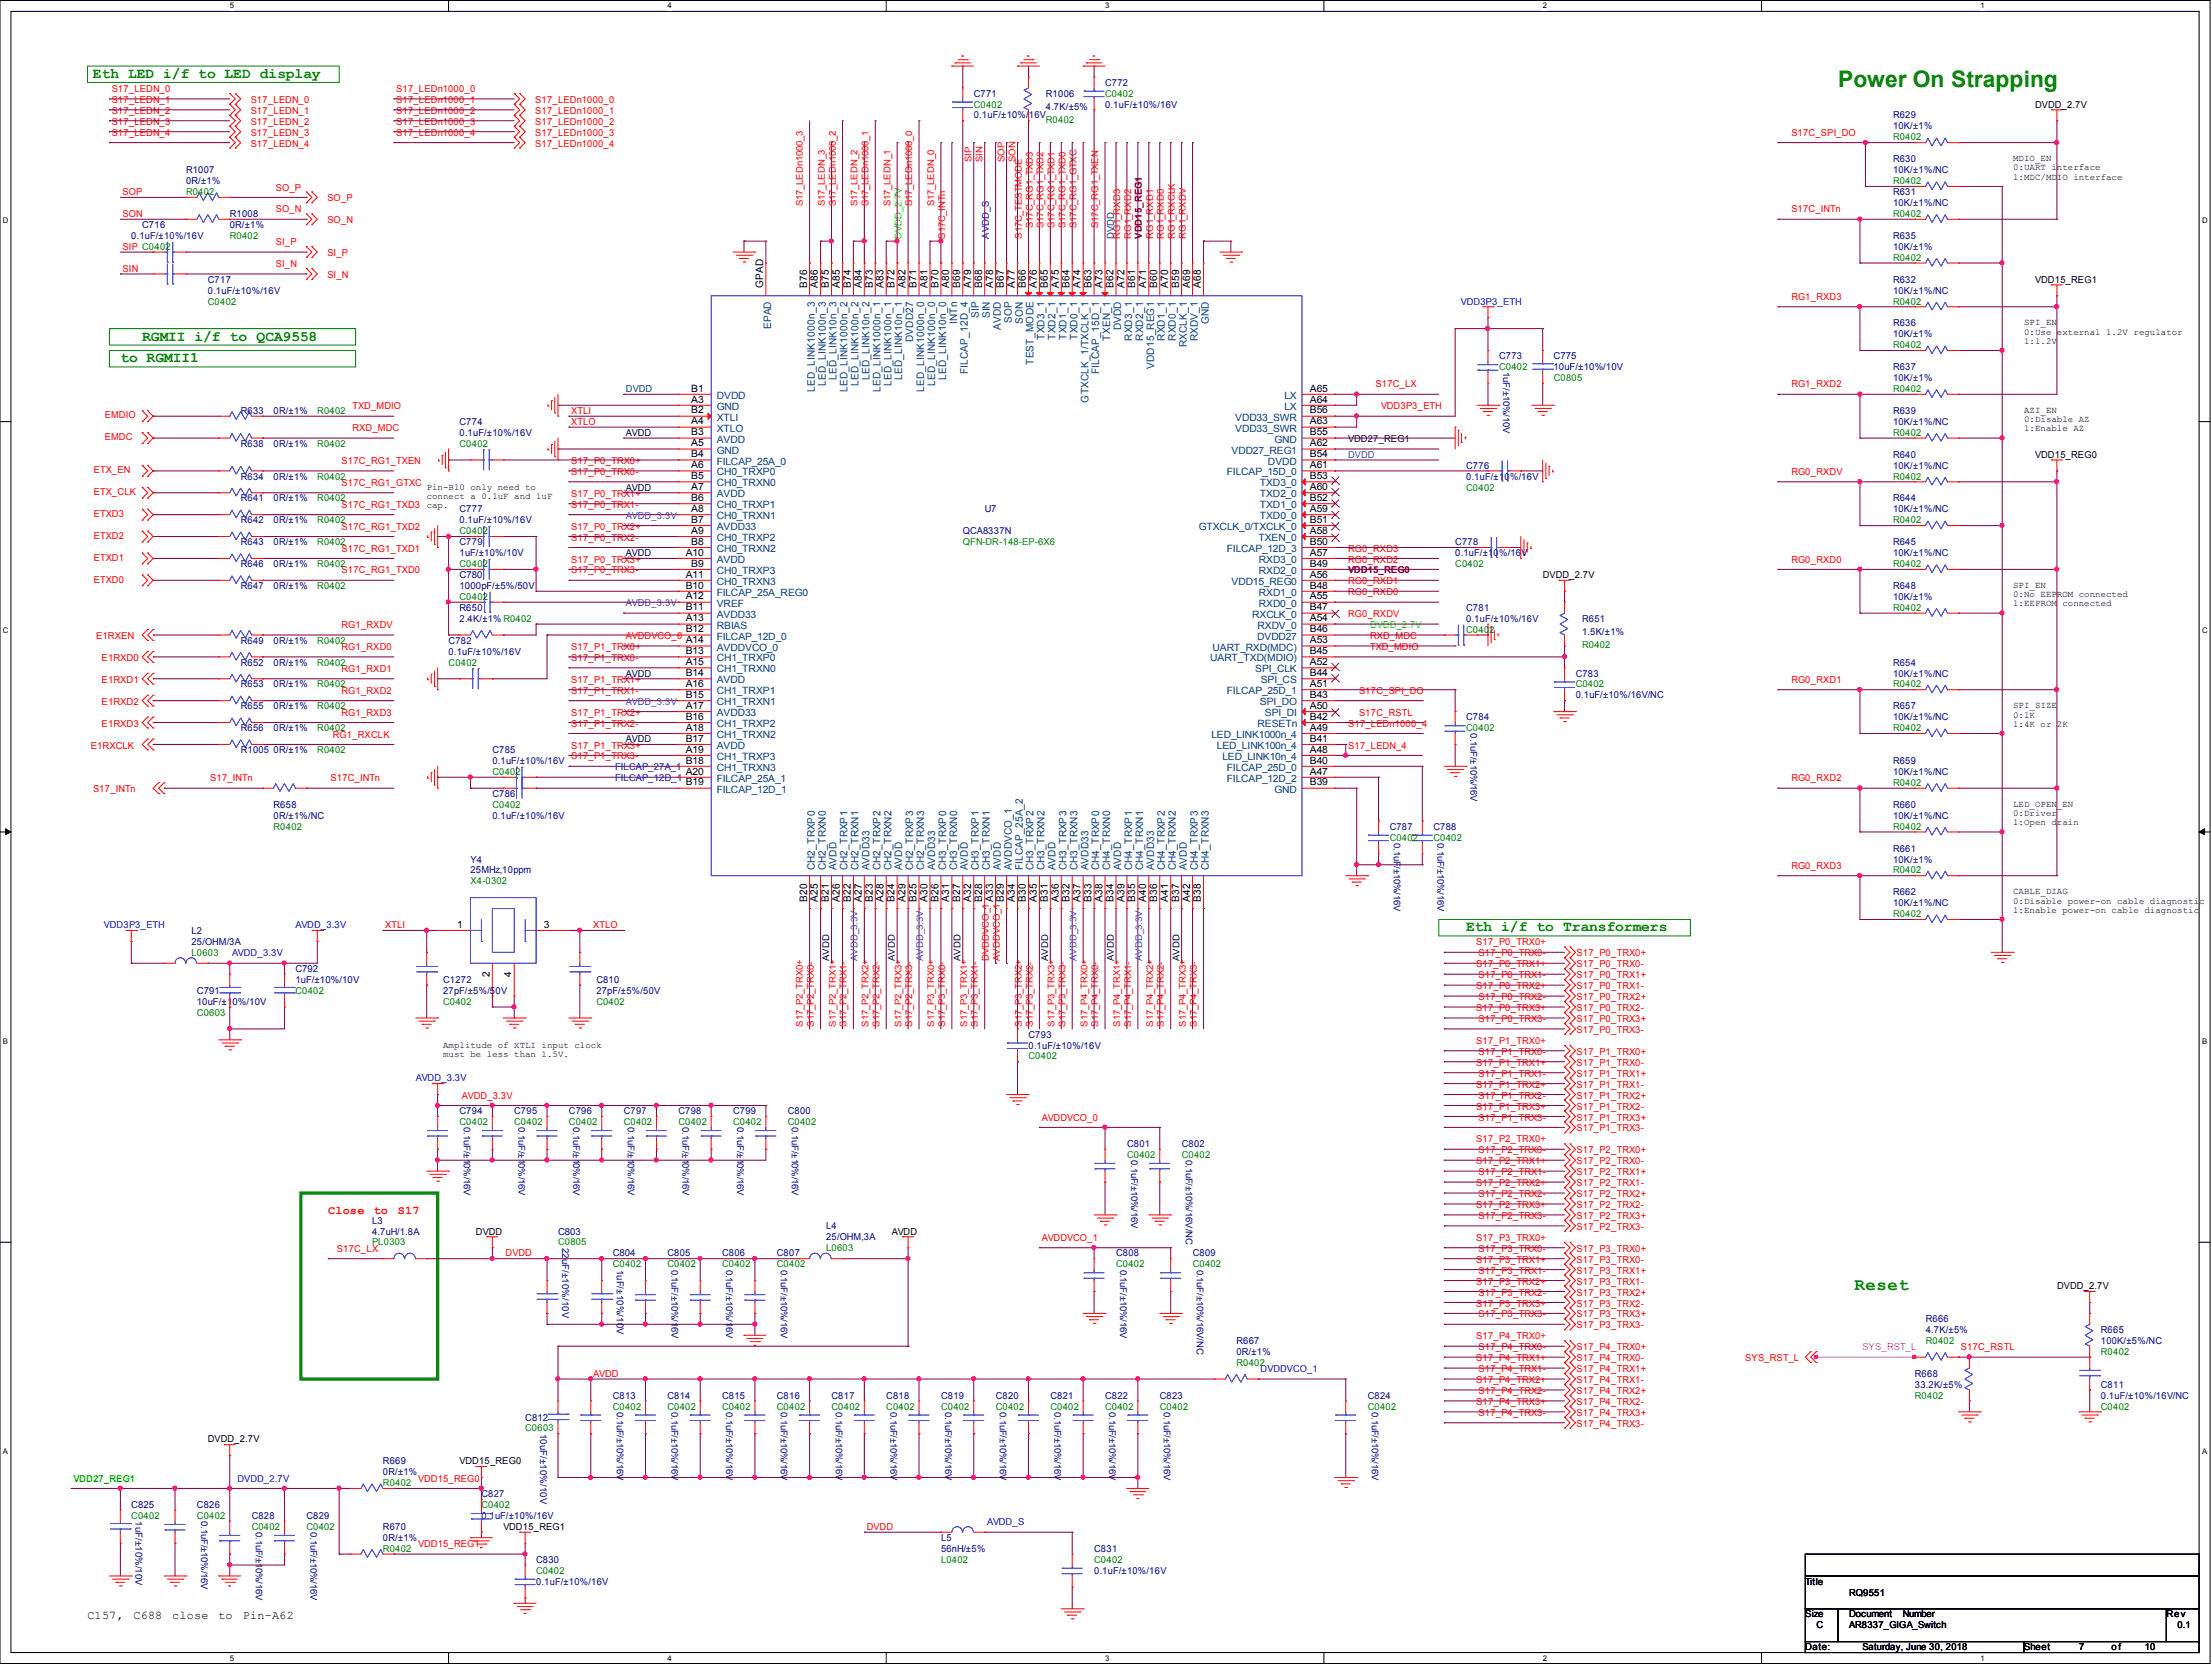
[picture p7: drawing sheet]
<svg xmlns="http://www.w3.org/2000/svg" width="205mm" height="155mm" viewBox="0 0 205 155" stroke-linecap="round" stroke-linejoin="round" font-family="sans-serif">
<defs><g id="words">
<text font-size="2.1" fill="#008000" x="170.7" y="8.1">Power On Strapping</text>
<text font-size="1.6" fill="#008000" x="172.2" y="119.8">Reset</text>
<g font-size="1.4" fill="#008000">
<text x="8.6" y="7.2">Eth LED i/f to LED display</text>
<text x="11.2" y="33.7">to RGMII1</text>
<text x="13.2" y="31.6">RGMII i/f to QCA9558</text>
<text x="136.1" y="86.5">Eth i/f to Transformers</text>
</g>
<g font-size="1.1" fill="#f00">
<text x="30.5" y="112.7">Close</text>
<text x="34.7" y="112.7">to</text>
<text x="37" y="112.7">S17</text>
</g>
<g font-size="1.1">
<text x="8.1" y="150.3">C157,</text>
<text x="12.4" y="150.3">C688</text>
<text x="16" y="150.3">close</text>
<text x="20.3" y="150.3">to</text>
<text x="22.6" y="150.3">Pin-A62</text>
</g>
<g font-size="1">
<text x="70.9" y="26.8" transform="rotate(-90 70.9 26.8)">GPAD</text>
<text x="74.9" y="26.8" transform="rotate(-90 74.9 26.8)">B76</text>
<text x="76" y="26.8" transform="rotate(-90 76 26.8)">A86</text>
<text x="77" y="26.8" transform="rotate(-90 77 26.8)">B75</text>
<text x="78" y="26.8" transform="rotate(-90 78 26.8)">A85</text>
<text x="79" y="26.8" transform="rotate(-90 79 26.8)">B74</text>
<text x="80" y="26.8" transform="rotate(-90 80 26.8)">A84</text>
<text x="81" y="26.8" transform="rotate(-90 81 26.8)">B73</text>
<text x="82.1" y="26.8" transform="rotate(-90 82.1 26.8)">A83</text>
<text x="83.1" y="26.8" transform="rotate(-90 83.1 26.8)">B72</text>
<text x="84.1" y="26.8" transform="rotate(-90 84.1 26.8)">A82</text>
<text x="85.1" y="26.8" transform="rotate(-90 85.1 26.8)">B71</text>
<text x="86.1" y="26.8" transform="rotate(-90 86.1 26.8)">A81</text>
<text x="87.1" y="26.8" transform="rotate(-90 87.1 26.8)">B70</text>
<text x="88.2" y="26.8" transform="rotate(-90 88.2 26.8)">A80</text>
<text x="89.2" y="26.8" transform="rotate(-90 89.2 26.8)">B69</text>
<text x="90.2" y="26.8" transform="rotate(-90 90.2 26.8)">A79</text>
<text x="91.2" y="26.8" transform="rotate(-90 91.2 26.8)">B68</text>
<text x="92.2" y="26.8" transform="rotate(-90 92.2 26.8)">A78</text>
<text x="93.2" y="26.8" transform="rotate(-90 93.2 26.8)">B67</text>
<text x="94.2" y="26.8" transform="rotate(-90 94.2 26.8)">A77</text>
<text x="95.3" y="26.8" transform="rotate(-90 95.3 26.8)">B66</text>
<text x="96.3" y="26.8" transform="rotate(-90 96.3 26.8)">A76</text>
<text x="97.3" y="26.8" transform="rotate(-90 97.3 26.8)">B65</text>
<text x="98.3" y="26.8" transform="rotate(-90 98.3 26.8)">A75</text>
<text x="99.3" y="26.8" transform="rotate(-90 99.3 26.8)">B64</text>
<text x="100.3" y="26.8" transform="rotate(-90 100.3 26.8)">A74</text>
<text x="101.4" y="26.8" transform="rotate(-90 101.4 26.8)">B63</text>
<text x="102.4" y="26.8" transform="rotate(-90 102.4 26.8)">A73</text>
<text x="103.4" y="26.8" transform="rotate(-90 103.4 26.8)">B62</text>
<text x="104.4" y="26.8" transform="rotate(-90 104.4 26.8)">A72</text>
<text x="105.4" y="26.8" transform="rotate(-90 105.4 26.8)">B61</text>
<text x="106.4" y="26.8" transform="rotate(-90 106.4 26.8)">A71</text>
<text x="107.5" y="26.8" transform="rotate(-90 107.5 26.8)">B60</text>
<text x="108.5" y="26.8" transform="rotate(-90 108.5 26.8)">A70</text>
<text x="109.5" y="26.8" transform="rotate(-90 109.5 26.8)">B59</text>
<text x="110.5" y="26.8" transform="rotate(-90 110.5 26.8)">A69</text>
<text x="111.5" y="26.8" transform="rotate(-90 111.5 26.8)">A68</text>
<text x="74.9" y="83.8" transform="rotate(-90 74.9 83.8)">B20</text>
<text x="76" y="83.8" transform="rotate(-90 76 83.8)">A25</text>
<text x="77" y="83.8" transform="rotate(-90 77 83.8)">B21</text>
<text x="78" y="83.8" transform="rotate(-90 78 83.8)">A26</text>
<text x="79" y="83.8" transform="rotate(-90 79 83.8)">B22</text>
<text x="80" y="83.8" transform="rotate(-90 80 83.8)">A27</text>
<text x="81" y="83.8" transform="rotate(-90 81 83.8)">B23</text>
<text x="82.1" y="83.8" transform="rotate(-90 82.1 83.8)">A28</text>
<text x="83.1" y="83.8" transform="rotate(-90 83.1 83.8)">B24</text>
<text x="84.1" y="83.8" transform="rotate(-90 84.1 83.8)">A29</text>
<text x="85.1" y="83.8" transform="rotate(-90 85.1 83.8)">B25</text>
<text x="86.1" y="83.8" transform="rotate(-90 86.1 83.8)">A30</text>
<text x="87.1" y="83.8" transform="rotate(-90 87.1 83.8)">B26</text>
<text x="88.2" y="83.8" transform="rotate(-90 88.2 83.8)">A31</text>
<text x="89.2" y="83.8" transform="rotate(-90 89.2 83.8)">B27</text>
<text x="90.2" y="83.8" transform="rotate(-90 90.2 83.8)">A32</text>
<text x="91.2" y="83.8" transform="rotate(-90 91.2 83.8)">B28</text>
<text x="92.2" y="83.8" transform="rotate(-90 92.2 83.8)">A33</text>
<text x="93.2" y="83.8" transform="rotate(-90 93.2 83.8)">B29</text>
<text x="94.2" y="83.8" transform="rotate(-90 94.2 83.8)">A34</text>
<text x="95.3" y="83.8" transform="rotate(-90 95.3 83.8)">B30</text>
<text x="96.3" y="83.8" transform="rotate(-90 96.3 83.8)">A35</text>
<text x="97.3" y="83.8" transform="rotate(-90 97.3 83.8)">B31</text>
<text x="98.3" y="83.8" transform="rotate(-90 98.3 83.8)">A36</text>
<text x="99.3" y="83.8" transform="rotate(-90 99.3 83.8)">B32</text>
<text x="100.3" y="83.8" transform="rotate(-90 100.3 83.8)">A37</text>
<text x="101.4" y="83.8" transform="rotate(-90 101.4 83.8)">B33</text>
<text x="102.4" y="83.8" transform="rotate(-90 102.4 83.8)">A38</text>
<text x="103.4" y="83.8" transform="rotate(-90 103.4 83.8)">B34</text>
<text x="104.4" y="83.8" transform="rotate(-90 104.4 83.8)">A39</text>
<text x="105.4" y="83.8" transform="rotate(-90 105.4 83.8)">B35</text>
<text x="106.4" y="83.8" transform="rotate(-90 106.4 83.8)">A40</text>
<text x="107.5" y="83.8" transform="rotate(-90 107.5 83.8)">B36</text>
<text x="108.5" y="83.8" transform="rotate(-90 108.5 83.8)">A41</text>
<text x="109.5" y="83.8" transform="rotate(-90 109.5 83.8)">B37</text>
<text x="110.5" y="83.8" transform="rotate(-90 110.5 83.8)">A42</text>
<text x="111.5" y="83.8" transform="rotate(-90 111.5 83.8)">B38</text>
<text x="45.5" y="90.7" transform="rotate(-90 45.5 90.7)">2</text>
<text x="47.5" y="90.7" transform="rotate(-90 47.5 90.7)">4</text>
</g>
<g font-size="1" fill="#004080">
<text x="90.9" y="29.5" transform="rotate(-90 90.9 29.5)">SIP</text>
<text x="91.9" y="29.5" transform="rotate(-90 91.9 29.5)">SIN</text>
<text x="71.6" y="30.6" transform="rotate(-90 71.6 30.6)">EPAD</text>
<text x="76.7" y="35.8" transform="rotate(-90 76.7 35.8)">LED_LINK100n_3</text>
<text x="77.7" y="35.3" transform="rotate(-90 77.7 35.3)">LED_LINK10n_3</text>
<text x="79.7" y="35.8" transform="rotate(-90 79.7 35.8)">LED_LINK100n_2</text>
<text x="80.7" y="35.3" transform="rotate(-90 80.7 35.3)">LED_LINK10n_2</text>
<text x="82.8" y="35.8" transform="rotate(-90 82.8 35.8)">LED_LINK100n_1</text>
<text x="83.8" y="35.3" transform="rotate(-90 83.8 35.3)">LED_LINK10n_1</text>
<text x="84.8" y="31.7" transform="rotate(-90 84.8 31.7)">DVDD27</text>
<text x="86.8" y="35.8" transform="rotate(-90 86.8 35.8)">LED_LINK100n_0</text>
<text x="87.9" y="35.3" transform="rotate(-90 87.9 35.3)">LED_LINK10n_0</text>
<text x="88.9" y="30.1" transform="rotate(-90 88.9 30.1)">INTn</text>
<text x="89.9" y="34.8" transform="rotate(-90 89.9 34.8)">FILCAP_12D_4</text>
<text x="92.9" y="30.6" transform="rotate(-90 92.9 30.6)">AVDD</text>
<text x="94" y="30" transform="rotate(-90 94 30)">SOP</text>
<text x="95" y="30.1" transform="rotate(-90 95 30.1)">SON</text>
<text x="96" y="33.9" transform="rotate(-90 96 33.9)">TEST_MODE</text>
<text x="97" y="31.5" transform="rotate(-90 97 31.5)">TXD3_1</text>
<text x="98" y="31.5" transform="rotate(-90 98 31.5)">TXD2_1</text>
<text x="99" y="31.5" transform="rotate(-90 99 31.5)">TXD1_1</text>
<text x="100" y="31.5" transform="rotate(-90 100 31.5)">TXD0_1</text>
<text x="102.1" y="34.8" transform="rotate(-90 102.1 34.8)">FILCAP_15D_1</text>
<text x="103.1" y="31.6" transform="rotate(-90 103.1 31.6)">TXEN_1</text>
<text x="104.1" y="30.6" transform="rotate(-90 104.1 30.6)">DVDD</text>
<text x="105.1" y="31.6" transform="rotate(-90 105.1 31.6)">RXD3_1</text>
<text x="106.1" y="31.6" transform="rotate(-90 106.1 31.6)">RXD2_1</text>
<text x="107.2" y="34.2" transform="rotate(-90 107.2 34.2)">VDD15_REG1</text>
<text x="108.2" y="31.6" transform="rotate(-90 108.2 31.6)">RXD1_1</text>
<text x="109.2" y="31.6" transform="rotate(-90 109.2 31.6)">RXD0_1</text>
<text x="110.2" y="32.3" transform="rotate(-90 110.2 32.3)">RXCLK_1</text>
<text x="111.2" y="31.7" transform="rotate(-90 111.2 31.7)">RXDV_1</text>
<text x="112.2" y="30.1" transform="rotate(-90 112.2 30.1)">GND</text>
<text x="75.7" y="36.4" transform="rotate(-90 75.7 36.4)">LED_LINK1000n_3</text>
<text x="78.7" y="36.4" transform="rotate(-90 78.7 36.4)">LED_LINK1000n_2</text>
<text x="81.8" y="36.4" transform="rotate(-90 81.8 36.4)">LED_LINK1000n_1</text>
<text x="85.8" y="36.4" transform="rotate(-90 85.8 36.4)">LED_LINK1000n_0</text>
<text x="101.1" y="37.4" transform="rotate(-90 101.1 37.4)">GTXCLK_1/TXCLK_1</text>
<text x="75.7" y="80.8" transform="rotate(-90 75.7 80.8)">CH2_TRXP0</text>
<text x="76.7" y="80.8" transform="rotate(-90 76.7 80.8)">CH2_TRXN0</text>
<text x="77.7" y="80.8" transform="rotate(-90 77.7 80.8)">AVDD</text>
<text x="78.7" y="80.8" transform="rotate(-90 78.7 80.8)">CH2_TRXP1</text>
<text x="79.7" y="80.8" transform="rotate(-90 79.7 80.8)">CH2_TRXN1</text>
<text x="80.7" y="80.8" transform="rotate(-90 80.7 80.8)">AVDD33</text>
<text x="81.8" y="80.8" transform="rotate(-90 81.8 80.8)">CH2_TRXP2</text>
<text x="82.8" y="80.8" transform="rotate(-90 82.8 80.8)">CH2_TRXN2</text>
<text x="83.8" y="80.8" transform="rotate(-90 83.8 80.8)">AVDD</text>
<text x="84.8" y="80.8" transform="rotate(-90 84.8 80.8)">CH2_TRXP3</text>
<text x="85.8" y="80.8" transform="rotate(-90 85.8 80.8)">CH2_TRXN3</text>
<text x="86.8" y="80.8" transform="rotate(-90 86.8 80.8)">AVDD33</text>
<text x="87.9" y="80.8" transform="rotate(-90 87.9 80.8)">CH3_TRXP0</text>
<text x="88.9" y="80.8" transform="rotate(-90 88.9 80.8)">CH3_TRXN0</text>
<text x="89.9" y="80.8" transform="rotate(-90 89.9 80.8)">AVDD</text>
<text x="90.9" y="80.8" transform="rotate(-90 90.9 80.8)">CH3_TRXP1</text>
<text x="91.9" y="80.8" transform="rotate(-90 91.9 80.8)">CH3_TRXN1</text>
<text x="92.9" y="80.8" transform="rotate(-90 92.9 80.8)">AVDD</text>
<text x="94" y="80.8" transform="rotate(-90 94 80.8)">AVDDVCO_1</text>
<text x="95" y="80.8" transform="rotate(-90 95 80.8)">FILCAP_25A_2</text>
<text x="96" y="80.8" transform="rotate(-90 96 80.8)">CH3_TRXP2</text>
<text x="97" y="80.8" transform="rotate(-90 97 80.8)">CH3_TRXN2</text>
<text x="98" y="80.8" transform="rotate(-90 98 80.8)">AVDD</text>
<text x="99" y="80.8" transform="rotate(-90 99 80.8)">CH3_TRXP3</text>
<text x="100" y="80.8" transform="rotate(-90 100 80.8)">CH3_TRXN3</text>
<text x="101.1" y="80.8" transform="rotate(-90 101.1 80.8)">AVDD33</text>
<text x="102.1" y="80.8" transform="rotate(-90 102.1 80.8)">CH4_TRXP0</text>
<text x="103.1" y="80.8" transform="rotate(-90 103.1 80.8)">CH4_TRXN0</text>
<text x="104.1" y="80.8" transform="rotate(-90 104.1 80.8)">AVDD</text>
<text x="105.1" y="80.8" transform="rotate(-90 105.1 80.8)">CH4_TRXP1</text>
<text x="106.1" y="80.8" transform="rotate(-90 106.1 80.8)">CH4_TRXN1</text>
<text x="107.2" y="80.8" transform="rotate(-90 107.2 80.8)">AVDD33</text>
<text x="108.2" y="80.8" transform="rotate(-90 108.2 80.8)">CH4_TRXP2</text>
<text x="109.2" y="80.8" transform="rotate(-90 109.2 80.8)">CH4_TRXN2</text>
<text x="110.2" y="80.8" transform="rotate(-90 110.2 80.8)">AVDD</text>
<text x="111.2" y="80.8" transform="rotate(-90 111.2 80.8)">CH4_TRXP3</text>
<text x="112.2" y="80.8" transform="rotate(-90 112.2 80.8)">CH4_TRXN3</text>
</g>
<g font-size=".9" fill="#f00">
<text x="10.4" y="11.6">S17_LEDN_3</text>
<text x="10.4" y="8.5">S17_LEDN_0</text>
<text x="10.4" y="10.6">S17_LEDN_2</text>
<text x="10.4" y="9.6">S17_LEDN_1</text>
<text x="23.3" y="11.6">S17_LEDN_2</text>
<text x="23.3" y="9.6">S17_LEDN_0</text>
<text x="23.3" y="10.6">S17_LEDN_1</text>
<text x="36.8" y="11.6">S17_LEDn1000_3</text>
<text x="36.8" y="8.5">S17_LEDn1000_0</text>
<text x="36.8" y="10.6">S17_LEDn1000_2</text>
<text x="36.8" y="9.6">S17_LEDn1000_1</text>
<text x="49.7" y="11.6">S17_LEDn1000_2</text>
<text x="49.7" y="9.6">S17_LEDn1000_0</text>
<text x="49.7" y="10.6">S17_LEDn1000_1</text>
<text x="10.4" y="12.6">S17_LEDN_4</text>
<text x="23.3" y="12.6">S17_LEDN_3</text>
<text x="23.3" y="13.6">S17_LEDN_4</text>
<text x="25.6" y="17.7">SO_P</text>
<text x="36.8" y="12.6">S17_LEDn1000_4</text>
<text x="49.7" y="12.6">S17_LEDn1000_3</text>
<text x="49.7" y="13.6">S17_LEDn1000_4</text>
<text x="90.2" y="15.1" transform="rotate(-90 90.2 15.1)">SIP</text>
<text x="91.2" y="15.1" transform="rotate(-90 91.2 15.1)">SIN</text>
<text x="93.3" y="15.1" transform="rotate(-90 93.3 15.1)">SOP</text>
<text x="94.3" y="15.1" transform="rotate(-90 94.3 15.1)">SON</text>
<text x="166.3" y="12.6">S17C_SPI_DO</text>
<text x="11.4" y="18.1">SOP</text>
<text x="11.4" y="20.1">SON</text>
<text x="11.4" y="23.2">SIP C0402</text>
<text x="25.6" y="22.8">SI_P</text>
<text x="25.6" y="19.7">SO_N</text>
<text x="30.4" y="18.7">SO_P</text>
<text x="30.4" y="20.7">SO_N</text>
<text x="30.4" y="23.8">SI_P</text>
<text x="74.6" y="19.1" transform="rotate(-90 74.6 19.1)">S17_LEDn1000_3</text>
<text x="76.6" y="19.1" transform="rotate(-90 76.6 19.1)">S17_LEDN_3</text>
<text x="77.6" y="19.1" transform="rotate(-90 77.6 19.1)">S17_LEDn1000_2</text>
<text x="79.6" y="19.1" transform="rotate(-90 79.6 19.1)">S17_LEDN_2</text>
<text x="80.7" y="19.1" transform="rotate(-90 80.7 19.1)">S17_LEDn1000_1</text>
<text x="82.7" y="19.1" transform="rotate(-90 82.7 19.1)">S17_LEDN_1</text>
<text x="84.7" y="19.1" transform="rotate(-90 84.7 19.1)">S17_LEDn1000_0</text>
<text x="86.8" y="19.1" transform="rotate(-90 86.8 19.1)">S17_LEDN_0</text>
<text x="87.8" y="22.2" transform="rotate(-90 87.8 22.2)">S17C_INTn</text>
<text x="94.9" y="22.2" transform="rotate(-90 94.9 22.2)">S17C_TESTMODE</text>
<text x="95.9" y="21.2" transform="rotate(-90 95.9 21.2)">S17C_RG1_TXD3</text>
<text x="96.9" y="21.2" transform="rotate(-90 96.9 21.2)">S17C_RG1_TXD2</text>
<text x="97.9" y="21.2" transform="rotate(-90 97.9 21.2)">S17C_RG1_TXD1</text>
<text x="98.9" y="21.2" transform="rotate(-90 98.9 21.2)">S17C_RG1_TXD0</text>
<text x="100" y="21.2" transform="rotate(-90 100 21.2)">S17C_RG1_GTXC</text>
<text x="102" y="21.2" transform="rotate(-90 102 21.2)">S17C_RG1_TXEN</text>
<text x="104" y="22.2" transform="rotate(-90 104 22.2)">RG1_RXD3</text>
<text x="105" y="22.2" transform="rotate(-90 105 22.2)">RG1_RXD2</text>
<text x="107.1" y="22.2" transform="rotate(-90 107.1 22.2)">RG1_RXD1</text>
<text x="108.1" y="22.2" transform="rotate(-90 108.1 22.2)">RG1_RXD0</text>
<text x="109.1" y="22.2" transform="rotate(-90 109.1 22.2)">RG1_RXCLK</text>
<text x="110.1" y="22.2" transform="rotate(-90 110.1 22.2)">RG1_RXDV</text>
<text x="166.3" y="19.7">S17C_INTn</text>
<text x="11.4" y="25.2">SIN</text>
<text x="25.6" y="24.8">SI_N</text>
<text x="30.4" y="25.8">SI_N</text>
<text x="166.3" y="27.9">RG1_RXD3</text>
<text x="127.7" y="36">S17C_LX</text>
<text x="166.3" y="36">RG1_RXD2</text>
<text x="9.7" y="38.9">EMDIO</text>
<text x="9.7" y="40.9">EMDC</text>
<text x="32.7" y="38">TXD_MDIO</text>
<text x="32.7" y="40">RXD_MDC</text>
<text x="53.1" y="38.4">XTLI</text>
<text x="53.1" y="39.5">XTLO</text>
<text x="128.2" y="38">VDD3P3_ETH</text>
<text x="8.7" y="46">ETX_CLK</text>
<text x="8.7" y="43.9">ETX_EN</text>
<text x="31.7" y="45.1">S17C_RG1_GTXC</text>
<text x="31.7" y="47.2">S17C_RG1_TXD3</text>
<text x="31.7" y="43.1">S17C_RG1_TXEN</text>
<text x="53.1" y="43.1">S17_P0_TRX0+</text>
<text x="53.1" y="44.1">S17_P0_TRX0-</text>
<text x="53.1" y="46.1">S17_P0_TRX1+</text>
<text x="53.1" y="47.2">S17_P0_TRX1-</text>
<text x="166.3" y="44.1">RG0_RXDV</text>
<text x="8.7" y="48">ETXD3</text>
<text x="8.7" y="50">ETXD2</text>
<text x="8.7" y="52.1">ETXD1</text>
<text x="31.7" y="53.3">S17C_RG1_TXD0</text>
<text x="31.7" y="51.2">S17C_RG1_TXD1</text>
<text x="31.7" y="49.2">S17C_RG1_TXD2</text>
<text x="53.1" y="50.2">S17_P0_TRX2-</text>
<text x="53.1" y="49.2">S17_P0_TRX2+</text>
<text x="53.1" y="52.2">S17_P0_TRX3+</text>
<text x="53.1" y="53.3">S17_P0_TRX3-</text>
<text x="125.2" y="52.2">RG0_RXD2</text>
<text x="125.2" y="51.2">RG0_RXD3</text>
<text x="166.3" y="52.2">RG0_RXD0</text>
<text x="8.7" y="54.1">ETXD0</text>
<text x="8.9" y="59.3">E1RXEN</text>
<text x="31.7" y="58.3">RG1_RXDV</text>
<text x="58.1" y="59.3">AVDDVCO_0</text>
<text x="125.2" y="55.3">RG0_RXD0</text>
<text x="125.2" y="54.3">RG0_RXD1</text>
<text x="125.2" y="57.3">RG0_RXDV</text>
<text x="127.2" y="59.3">RXD_MDC</text>
<text x="9.4" y="61.4">E1RXD0</text>
<text x="9.4" y="63.4">E1RXD1</text>
<text x="9.4" y="65.4">E1RXD2</text>
<text x="31.7" y="60.4">RG1_RXD0</text>
<text x="31.7" y="62.4">RG1_RXD1</text>
<text x="31.7" y="64.4">RG1_RXD2</text>
<text x="53.1" y="61.4">S17_P1_TRX0-</text>
<text x="53.1" y="60.4">S17_P1_TRX0+</text>
<text x="53.1" y="64.4">S17_P1_TRX1-</text>
<text x="53.1" y="63.4">S17_P1_TRX1+</text>
<text x="126.2" y="64.4">S17C_SPI_DO</text>
<text x="127.2" y="60.4">TXD_MDIO</text>
<text x="166.3" y="63.4">RG0_RXD1</text>
<text x="8.4" y="69.5">E1RXCLK</text>
<text x="9.4" y="67.5">E1RXD3</text>
<text x="30.9" y="68.5">RG1_RXCLK</text>
<text x="31.7" y="66.5">RG1_RXD3</text>
<text x="53.1" y="66.5">S17_P1_TRX2+</text>
<text x="53.1" y="67.5">S17_P1_TRX2-</text>
<text x="53.1" y="69.5">S17_P1_TRX3+</text>
<text x="53.1" y="70.5">S17_P1_TRX3-</text>
<text x="125.2" y="69.5">S17_LEDN_4</text>
<text x="125.2" y="67.5">S17_LEDn1000_4</text>
<text x="126.2" y="66.5">S17C_RSTL</text>
<text x="8.6" y="73.6">S17_INTn</text>
<text x="19.5" y="72.6">S17_INTn</text>
<text x="30.7" y="72.6">S17C_INTn</text>
<text x="166.3" y="72.6">RG0_RXD2</text>
<text x="166.3" y="80.7">RG0_RXD3</text>
<text x="35.8" y="86.2">XTLI</text>
<text x="55.1" y="86.2">XTLO</text>
<text x="91.8" y="89.2" transform="rotate(-90 91.8 89.2)">DVDDVCO_1</text>
<text x="92.8" y="89.2" transform="rotate(-90 92.8 89.2)">AVDDVCO_1</text>
<text x="137.1" y="87.8">S17_P0_TRX0+</text>
<text x="137.1" y="89.8">S17_P0_TRX1+</text>
<text x="137.3" y="88.8">S17_P0_TRX0-</text>
<text x="146.4" y="89.8">S17_P0_TRX0-</text>
<text x="146.4" y="88.8">S17_P0_TRX0+</text>
<text x="74.6" y="95.3" transform="rotate(-90 74.6 95.3)">S17_P2_TRX0+</text>
<text x="75.6" y="95.3" transform="rotate(-90 75.6 95.3)">S17_P2_TRX0-</text>
<text x="77.6" y="95.3" transform="rotate(-90 77.6 95.3)">S17_P2_TRX1+</text>
<text x="78.6" y="95.3" transform="rotate(-90 78.6 95.3)">S17_P2_TRX1-</text>
<text x="80.7" y="95.3" transform="rotate(-90 80.7 95.3)">S17_P2_TRX2+</text>
<text x="81.7" y="95.3" transform="rotate(-90 81.7 95.3)">S17_P2_TRX2-</text>
<text x="83.7" y="95.3" transform="rotate(-90 83.7 95.3)">S17_P2_TRX3+</text>
<text x="84.7" y="95.3" transform="rotate(-90 84.7 95.3)">S17_P2_TRX3-</text>
<text x="86.8" y="95.3" transform="rotate(-90 86.8 95.3)">S17_P3_TRX0+</text>
<text x="87.8" y="95.3" transform="rotate(-90 87.8 95.3)">S17_P3_TRX0-</text>
<text x="89.8" y="95.3" transform="rotate(-90 89.8 95.3)">S17_P3_TRX1+</text>
<text x="90.8" y="95.3" transform="rotate(-90 90.8 95.3)">S17_P3_TRX1-</text>
<text x="94.9" y="95.3" transform="rotate(-90 94.9 95.3)">S17_P3_TRX2+</text>
<text x="95.9" y="95.3" transform="rotate(-90 95.9 95.3)">S17_P3_TRX2-</text>
<text x="97.9" y="95.3" transform="rotate(-90 97.9 95.3)">S17_P3_TRX3+</text>
<text x="98.9" y="95.3" transform="rotate(-90 98.9 95.3)">S17_P3_TRX3-</text>
<text x="101" y="95.3" transform="rotate(-90 101 95.3)">S17_P4_TRX0+</text>
<text x="102" y="95.3" transform="rotate(-90 102 95.3)">S17_P4_TRX0-</text>
<text x="104" y="95.3" transform="rotate(-90 104 95.3)">S17_P4_TRX1+</text>
<text x="105" y="95.3" transform="rotate(-90 105 95.3)">S17_P4_TRX1-</text>
<text x="107.1" y="95.3" transform="rotate(-90 107.1 95.3)">S17_P4_TRX2+</text>
<text x="108.1" y="95.3" transform="rotate(-90 108.1 95.3)">S17_P4_TRX2-</text>
<text x="110.1" y="95.3" transform="rotate(-90 110.1 95.3)">S17_P4_TRX3+</text>
<text x="111.1" y="95.3" transform="rotate(-90 111.1 95.3)">S17_P4_TRX3-</text>
<text x="137.1" y="91.9">S17_P0_TRX2+</text>
<text x="137.1" y="93.9">S17_P0_TRX3+</text>
<text x="137.3" y="90.8">S17_P0_TRX1-</text>
<text x="137.3" y="92.9">S17_P0_TRX2-</text>
<text x="137.3" y="94.9">S17_P0_TRX3-</text>
<text x="146.4" y="91.9">S17_P0_TRX1-</text>
<text x="146.4" y="90.8">S17_P0_TRX1+</text>
<text x="146.4" y="93.9">S17_P0_TRX2-</text>
<text x="146.4" y="92.9">S17_P0_TRX2+</text>
<text x="146.4" y="95.9">S17_P0_TRX3-</text>
<text x="146.4" y="94.9">S17_P0_TRX3+</text>
<text x="137.1" y="96.9">S17_P1_TRX0+</text>
<text x="137.1" y="99">S17_P1_TRX1+</text>
<text x="137.1" y="101">S17_P1_TRX2+</text>
<text x="137.3" y="98">S17_P1_TRX0-</text>
<text x="137.3" y="100">S17_P1_TRX1-</text>
<text x="146.4" y="99">S17_P1_TRX0-</text>
<text x="146.4" y="98">S17_P1_TRX0+</text>
<text x="146.4" y="101">S17_P1_TRX1-</text>
<text x="146.4" y="100">S17_P1_TRX1+</text>
<text x="42.9" y="102">AVDD_3.3V</text>
<text x="96.7" y="104.1">AVDDVCO_0</text>
<text x="137.1" y="103">S17_P1_TRX3+</text>
<text x="137.1" y="106.1">S17_P2_TRX0+</text>
<text x="137.3" y="102">S17_P1_TRX2-</text>
<text x="137.3" y="104.1">S17_P1_TRX3-</text>
<text x="137.3" y="107.1">S17_P2_TRX0-</text>
<text x="146.4" y="103">S17_P1_TRX2-</text>
<text x="146.4" y="102">S17_P1_TRX2+</text>
<text x="146.4" y="105.1">S17_P1_TRX3-</text>
<text x="146.4" y="104.1">S17_P1_TRX3+</text>
<text x="146.4" y="107.1">S17_P2_TRX0+</text>
<text x="137.1" y="108.1">S17_P2_TRX1+</text>
<text x="137.1" y="110.1">S17_P2_TRX2+</text>
<text x="137.1" y="112.2">S17_P2_TRX3+</text>
<text x="137.3" y="109.1">S17_P2_TRX1-</text>
<text x="137.3" y="111.2">S17_P2_TRX2-</text>
<text x="137.3" y="113.2">S17_P2_TRX3-</text>
<text x="146.4" y="108.1">S17_P2_TRX0-</text>
<text x="146.4" y="110.1">S17_P2_TRX1-</text>
<text x="146.4" y="109.1">S17_P2_TRX1+</text>
<text x="146.4" y="112.2">S17_P2_TRX2-</text>
<text x="146.4" y="111.2">S17_P2_TRX2+</text>
<text x="146.4" y="113.2">S17_P2_TRX3+</text>
<text x="31.3" y="116.2">S17C_LX</text>
<text x="47" y="116.7">DVDD</text>
<text x="96.7" y="115.2">AVDDVCO_1</text>
<text x="137.1" y="115.2">S17_P3_TRX0+</text>
<text x="137.1" y="117.3">S17_P3_TRX1+</text>
<text x="137.1" y="119.3">S17_P3_TRX2+</text>
<text x="137.3" y="116.2">S17_P3_TRX0-</text>
<text x="137.3" y="118.3">S17_P3_TRX1-</text>
<text x="146.4" y="117.3">S17_P3_TRX0-</text>
<text x="146.4" y="116.2">S17_P3_TRX0+</text>
<text x="146.4" y="119.3">S17_P3_TRX1-</text>
<text x="146.4" y="118.3">S17_P3_TRX1+</text>
<text x="146.4" y="114.2">S17_P2_TRX3-</text>
<text x="137.1" y="121.3">S17_P3_TRX3+</text>
<text x="137.1" y="124.4">S17_P4_TRX0+</text>
<text x="137.3" y="120.3">S17_P3_TRX2-</text>
<text x="137.3" y="122.3">S17_P3_TRX3-</text>
<text x="137.3" y="125.4">S17_P4_TRX0-</text>
<text x="146.4" y="121.3">S17_P3_TRX2-</text>
<text x="146.4" y="120.3">S17_P3_TRX2+</text>
<text x="146.4" y="123.4">S17_P3_TRX3-</text>
<text x="146.4" y="122.3">S17_P3_TRX3+</text>
<text x="146.4" y="125.4">S17_P4_TRX0+</text>
<text x="182.1" y="125.4">S17C_RSTL</text>
<text x="55.1" y="127.8">AVDD</text>
<text x="137.1" y="126.4">S17_P4_TRX1+</text>
<text x="137.1" y="128.4">S17_P4_TRX2+</text>
<text x="137.1" y="130.5">S17_P4_TRX3+</text>
<text x="137.3" y="127.4">S17_P4_TRX1-</text>
<text x="137.3" y="129.5">S17_P4_TRX2-</text>
<text x="137.3" y="131.5">S17_P4_TRX3-</text>
<text x="146.4" y="126.4">S17_P4_TRX0-</text>
<text x="146.4" y="128.4">S17_P4_TRX1-</text>
<text x="146.4" y="127.4">S17_P4_TRX1+</text>
<text x="146.4" y="130.5">S17_P4_TRX2-</text>
<text x="146.4" y="129.5">S17_P4_TRX2+</text>
<text x="146.4" y="131.5">S17_P4_TRX3+</text>
<text x="162.1" y="126.4">SYS_RST_L</text>
<text x="38.8" y="137.6">VDD15_REG0</text>
<text x="146.4" y="132.5">S17_P4_TRX3-</text>
<text x="38.8" y="143.7">VDD15_REG1</text>
<text x="80.5" y="142.1">DVDD</text>
</g>
<g font-size=".9" fill="#000080">
<text x="90.4" y="9">C771</text>
<text x="90.4" y="11">0.1uF/±10%/16V</text>
<text x="97.1" y="9">R1006</text>
<text x="97.1" y="10.2">4.7K/±5%</text>
<text x="102.6" y="8">C772</text>
<text x="102.6" y="10">0.1uF/±10%/16V</text>
<text x="175.8" y="11">R629</text>
<text x="17.3" y="16.1">R1007</text>
<text x="17.3" y="17.1">0R/±1%</text>
<text x="175.8" y="15.1">R630</text>
<text x="175.8" y="16.1">10K/±1%/NC</text>
<text x="175.8" y="12">10K/±1%</text>
<text x="12.2" y="22.2">0.1uF/±10%/16V</text>
<text x="13.2" y="21.2">C716</text>
<text x="21.3" y="20.1">R1008</text>
<text x="21.3" y="21.2">0R/±1%</text>
<text x="175.8" y="18.1">R631</text>
<text x="175.8" y="19.1">10K/±1%/NC</text>
<text x="175.8" y="22.2">R635</text>
<text x="175.8" y="23.2">10K/±1%</text>
<text x="19.3" y="26.2">C717</text>
<text x="19.3" y="27.3">0.1uF/±10%/16V</text>
<text x="175.8" y="26.2">R632</text>
<text x="175.8" y="27.3">10K/±1%/NC</text>
<text x="139.2" y="33.4">C773</text>
<text x="139.6" y="34.6" transform="rotate(90 139.6 34.6)">1uF/±10%/10V</text>
<text x="144.3" y="33.4">C775</text>
<text x="144.3" y="34.4">10uF/±10%/10V</text>
<text x="175.8" y="30.3">R636</text>
<text x="175.8" y="31.3">10K/±1%</text>
<text x="175.8" y="34.4">R637</text>
<text x="175.8" y="35.4">10K/±1%</text>
<text x="22.4" y="41.5">R638</text>
<text x="22.4" y="38.4">R633</text>
<text x="25.4" y="41.5">0R/±1%</text>
<text x="25.4" y="38.4">0R/±1%</text>
<text x="42.7" y="39.5">C774</text>
<text x="42.7" y="40.5">0.1uF/±10%/16V</text>
<text x="175.8" y="38.4">R639</text>
<text x="175.8" y="39.5">10K/±1%/NC</text>
<text x="22.4" y="44.5">R634</text>
<text x="22.4" y="46.6">R641</text>
<text x="25.4" y="44.5">0R/±1%</text>
<text x="25.4" y="46.6">0R/±1%</text>
<text x="42.7" y="47.6">C777</text>
<text x="91.5" y="47.6">U7</text>
<text x="136.2" y="43.5">C776</text>
<text x="136.2" y="44.5">0.1uF/±10%/16V</text>
<text x="175.8" y="42.5">R640</text>
<text x="175.8" y="43.5">10K/±1%/NC</text>
<text x="175.8" y="46.6">R644</text>
<text x="175.8" y="47.6">10K/±1%/NC</text>
<text x="22.4" y="48.6">R642</text>
<text x="22.4" y="52.7">R646</text>
<text x="22.4" y="50.6">R643</text>
<text x="25.4" y="48.6">0R/±1%</text>
<text x="25.4" y="52.7">0R/±1%</text>
<text x="25.4" y="50.6">0R/±1%</text>
<text x="42.7" y="53.7">C780</text>
<text x="42.7" y="48.6">0.1uF/±10%/16V</text>
<text x="42.7" y="50.6">C779</text>
<text x="42.7" y="51.6">1uF/±10%/10V</text>
<text x="89.4" y="49.6">QCA8337N</text>
<text x="135.1" y="50.6">C778</text>
<text x="135.1" y="51.6">0.1uF/±10%/16V</text>
<text x="175.8" y="50.6">R645</text>
<text x="175.8" y="51.6">10K/±1%/NC</text>
<text x="22.4" y="59.8">R649</text>
<text x="22.4" y="54.7">R647</text>
<text x="25.4" y="59.8">0R/±1%</text>
<text x="25.4" y="54.7">0R/±1%</text>
<text x="41.7" y="59.8">C782</text>
<text x="42.7" y="54.7">1000pF/±5%/50V</text>
<text x="42.7" y="56.7">R650</text>
<text x="42.7" y="57.7">2.4K/±1% R0402</text>
<text x="136.2" y="56.7">C781</text>
<text x="136.2" y="57.7">0.1uF/±10%/16V</text>
<text x="146.9" y="57.7">R651</text>
<text x="146.9" y="59">1.5K/±1%</text>
<text x="175.8" y="54.7">R648</text>
<text x="175.8" y="55.7">10K/±1%</text>
<text x="22.4" y="61.8">R652</text>
<text x="22.4" y="65.9">R655</text>
<text x="22.4" y="63.8">R653</text>
<text x="25.4" y="61.8">0R/±1%</text>
<text x="25.4" y="65.9">0R/±1%</text>
<text x="25.4" y="63.8">0R/±1%</text>
<text x="41.7" y="60.8">0.1uF/±10%/16V</text>
<text x="146.3" y="62.8">C783</text>
<text x="146.3" y="64.9">0.1uF/±10%/16V/NC</text>
<text x="175.8" y="61.8">R654</text>
<text x="175.8" y="62.8">10K/±1%/NC</text>
<text x="175.8" y="65.9">R657</text>
<text x="22.4" y="69.9">R1005 0R/±1%</text>
<text x="22.4" y="67.9">R656</text>
<text x="25.4" y="67.9">0R/±1%</text>
<text x="45.7" y="69.9">C785</text>
<text x="45.7" y="70.9">0.1uF/±10%/16V</text>
<text x="136.2" y="66.9">C784</text>
<text x="136.5" y="68.1" transform="rotate(90 136.5 68.1)">0.1uF/±10%/16V</text>
<text x="175.8" y="66.9">10K/±1%/NC</text>
<text x="175.8" y="70.9">R659</text>
<text x="175.8" y="72">10K/±1%/NC</text>
<text x="25.4" y="75">R658</text>
<text x="25.4" y="76">0R/±1%/NC</text>
<text x="45.7" y="74">C786</text>
<text x="45.7" y="76">0.1uF/±10%/16V</text>
<text x="129" y="77">C787</text>
<text x="133.1" y="77">C788</text>
<text x="175.8" y="75">R660</text>
<text x="175.8" y="76">10K/±1%/NC</text>
<text x="43.7" y="80.1">Y4</text>
<text x="43.7" y="81.1">25MHz,10ppm</text>
<text x="129.4" y="78.3" transform="rotate(90 129.4 78.3)">0.1uF/±10%/16V</text>
<text x="133.5" y="78.3" transform="rotate(90 133.5 78.3)">0.1uF/±10%/16V</text>
<text x="175.8" y="79.1">R661</text>
<text x="175.8" y="80.1">10K/±1%</text>
<text x="175.8" y="83.1">R662</text>
<text x="17.8" y="86.7">L2</text>
<text x="17.8" y="87.7">25/OHM/3A</text>
<text x="175.8" y="84.2">10K/±1%/NC</text>
<text x="18.3" y="92.3">C791</text>
<text x="18.3" y="93.3">10uF/±10%/10V</text>
<text x="27.4" y="90.3">C792</text>
<text x="27.4" y="91.3">1uF/±10%/10V</text>
<text x="41.2" y="91.3">C1272</text>
<text x="41.2" y="92.3">27pF/±5%/50V</text>
<text x="55.4" y="91.3">C810</text>
<text x="55.4" y="92.3">27pF/±5%/50V</text>
<text x="95.5" y="96.3">C793</text>
<text x="95.5" y="97.4">0.1uF/±10%/16V</text>
<text x="42.7" y="103.5">C794</text>
<text x="43.1" y="104.7" transform="rotate(90 43.1 104.7)">0.1uF/±10%/16V</text>
<text x="47.8" y="103.5">C795</text>
<text x="48.1" y="104.7" transform="rotate(90 48.1 104.7)">0.1uF/±10%/16V</text>
<text x="52.8" y="103.5">C796</text>
<text x="53.2" y="104.7" transform="rotate(90 53.2 104.7)">0.1uF/±10%/16V</text>
<text x="57.9" y="103.5">C797</text>
<text x="58.3" y="104.7" transform="rotate(90 58.3 104.7)">0.1uF/±10%/16V</text>
<text x="63" y="103.5">C798</text>
<text x="63.4" y="104.7" transform="rotate(90 63.4 104.7)">0.1uF/±10%/16V</text>
<text x="68.1" y="103.5">C799</text>
<text x="68.5" y="104.7" transform="rotate(90 68.5 104.7)">0.1uF/±10%/16V</text>
<text x="73.2" y="103.5">C800</text>
<text x="73.5" y="104.7" transform="rotate(90 73.5 104.7)">0.1uF/±10%/16V</text>
<text x="104.7" y="106.5">C801</text>
<text x="105" y="107.7" transform="rotate(90 105 107.7)">0.1uF/±10%/16V</text>
<text x="109.7" y="106.5">C802</text>
<text x="110.1" y="107.7" transform="rotate(90 110.1 107.7)">0.1uF/±10%/16V/NC</text>
<text x="34.5" y="113.6">L3</text>
<text x="34.5" y="114.6">4.7uH/1.8A</text>
<text x="51.8" y="114.6">C803</text>
<text x="52.2" y="115.9" transform="rotate(90 52.2 115.9)">22uF/±10%/10V</text>
<text x="56.9" y="116.7">C804</text>
<text x="57.3" y="117.9" transform="rotate(90 57.3 117.9)">1uF/±10%/10V</text>
<text x="62" y="116.7">C805</text>
<text x="62.4" y="117.9" transform="rotate(90 62.4 117.9)">0.1uF/±10%/16V</text>
<text x="67.1" y="116.7">C806</text>
<text x="67.4" y="117.9" transform="rotate(90 67.4 117.9)">0.1uF/±10%/16V</text>
<text x="72.1" y="116.7">C807</text>
<text x="72.5" y="117.9" transform="rotate(90 72.5 117.9)">0.1uF/±10%/16V</text>
<text x="76.7" y="114.1">L4</text>
<text x="76.7" y="115.1">25/OHM,3A</text>
<text x="103.6" y="116.7">C808</text>
<text x="104" y="117.9" transform="rotate(90 104 117.9)">0.1uF/±10%/16V</text>
<text x="110.8" y="116.7">C809</text>
<text x="111.1" y="117.9" transform="rotate(90 111.1 117.9)">0.1uF/±10%/16V/NC</text>
<text x="114.8" y="124.8">R667</text>
<text x="114.8" y="125.8">0R/±1%</text>
<text x="178.8" y="122.8">R666</text>
<text x="178.8" y="123.8">4.7K/±5%</text>
<text x="195.1" y="123.8">R665</text>
<text x="195.1" y="124.8">100K/±5%/NC</text>
<text x="48.8" y="131.9">C812</text>
<text x="56.9" y="129.9">C813</text>
<text x="57.3" y="131.1" transform="rotate(90 57.3 131.1)">0.1uF/±10%/16V</text>
<text x="62" y="129.9">C814</text>
<text x="62.4" y="131.1" transform="rotate(90 62.4 131.1)">0.1uF/±10%/16V</text>
<text x="67.1" y="129.9">C815</text>
<text x="67.4" y="131.1" transform="rotate(90 67.4 131.1)">0.1uF/±10%/16V</text>
<text x="72.1" y="129.9">C816</text>
<text x="72.5" y="131.1" transform="rotate(90 72.5 131.1)">0.1uF/±10%/16V</text>
<text x="77.2" y="129.9">C817</text>
<text x="77.6" y="131.1" transform="rotate(90 77.6 131.1)">0.1uF/±10%/16V</text>
<text x="82.3" y="129.9">C818</text>
<text x="82.7" y="131.1" transform="rotate(90 82.7 131.1)">0.1uF/±10%/16V</text>
<text x="87.4" y="129.9">C819</text>
<text x="87.8" y="131.1" transform="rotate(90 87.8 131.1)">0.1uF/±10%/16V</text>
<text x="92.5" y="129.9">C820</text>
<text x="92.8" y="131.1" transform="rotate(90 92.8 131.1)">0.1uF/±10%/16V</text>
<text x="97.5" y="129.9">C821</text>
<text x="97.9" y="131.1" transform="rotate(90 97.9 131.1)">0.1uF/±10%/16V</text>
<text x="102.6" y="129.9">C822</text>
<text x="103" y="131.1" transform="rotate(90 103 131.1)">0.1uF/±10%/16V</text>
<text x="107.7" y="129.9">C823</text>
<text x="108.1" y="131.1" transform="rotate(90 108.1 131.1)">0.1uF/±10%/16V</text>
<text x="127" y="129.9">C824</text>
<text x="127.4" y="131.1" transform="rotate(90 127.4 131.1)">0.1uF/±10%/16V</text>
<text x="177.8" y="127.8">R668</text>
<text x="177.8" y="128.9">33.2K/±5%</text>
<text x="195.1" y="128.9">C811</text>
<text x="195.1" y="129.9">0.1uF/±10%/16V/NC</text>
<text x="35.6" y="136">R669</text>
<text x="35.6" y="137">0R/±1%</text>
<text x="50.2" y="133.1" transform="rotate(90 50.2 133.1)">10uF/±10%/10V</text>
<text x="12.2" y="140">C825</text>
<text x="12.6" y="141.3" transform="rotate(90 12.6 141.3)">1uF/±10%/10V</text>
<text x="18.3" y="140">C826</text>
<text x="18.7" y="141.3" transform="rotate(90 18.7 141.3)">0.1uF/±10%/16V</text>
<text x="23.4" y="141.1">C828</text>
<text x="23.8" y="142.3" transform="rotate(90 23.8 142.3)">0.1uF/±10%/16V</text>
<text x="28.5" y="141.1">C829</text>
<text x="28.8" y="142.3" transform="rotate(90 28.8 142.3)">0.1uF/±10%/16V</text>
<text x="35.6" y="142.1">R670</text>
<text x="35.6" y="143.1">0R/±1%</text>
<text x="44.7" y="139">C827</text>
<text x="44.7" y="141.1">0.1uF/±10%/16V</text>
<text x="87.4" y="143.1">L5</text>
<text x="49.8" y="145.1">C830</text>
<text x="49.8" y="147.1">0.1uF/±10%/16V</text>
<text x="87.4" y="144.1">56nH/±5%</text>
<text x="101.6" y="144.1">C831</text>
<text x="101.6" y="146.1">0.1uF/±10%/16V</text>
</g>
<g font-size=".9" fill="#008000">
<text x="90.4" y="10">C0402</text>
<text x="97.1" y="11.4">R0402</text>
<text x="102.6" y="9">C0402</text>
<text x="175.8" y="17.1">R0402</text>
<text x="175.8" y="13">R0402</text>
<text x="17.3" y="18.1">R0402</text>
<text x="21.3" y="22.2">R0402</text>
<text x="175.8" y="20.1">R0402</text>
<text x="19.3" y="28.3">C0402</text>
<text x="175.8" y="28.3">R0402</text>
<text x="175.8" y="24.2">R0402</text>
<text x="139.2" y="34.4">C0402</text>
<text x="144.3" y="35.4">C0805</text>
<text x="175.8" y="32.3">R0402</text>
<text x="29.5" y="41.5">R0402</text>
<text x="29.5" y="38.4">R0402</text>
<text x="42.7" y="41.5">C0402</text>
<text x="175.8" y="36.4">R0402</text>
<text x="175.8" y="40.5">R0402</text>
<text x="29.5" y="44.5">R0402</text>
<text x="29.5" y="46.6">R0402</text>
<text x="136.2" y="45.5">C0402</text>
<text x="175.8" y="44.5">R0402</text>
<text x="29.5" y="48.6">R0402</text>
<text x="29.5" y="52.7">R0402</text>
<text x="29.5" y="50.6">R0402</text>
<text x="42.7" y="49.6">C0402</text>
<text x="42.7" y="52.7">C0402</text>
<text x="89.4" y="50.6">QFN-DR-148-EP-6X6</text>
<text x="135.1" y="52.7">C0402</text>
<text x="175.8" y="48.6">R0402</text>
<text x="175.8" y="52.7">R0402</text>
<text x="29.5" y="59.8">R0402</text>
<text x="29.5" y="54.7">R0402</text>
<text x="42.7" y="55.7">C0402</text>
<text x="136.2" y="58.8">C0402</text>
<text x="175.8" y="56.7">R0402</text>
<text x="29.5" y="61.8">R0402</text>
<text x="29.5" y="65.9">R0402</text>
<text x="29.5" y="63.8">R0402</text>
<text x="41.7" y="61.8">C0402</text>
<text x="146.3" y="63.8">C0402</text>
<text x="146.9" y="60.2">R0402</text>
<text x="175.8" y="63.8">R0402</text>
<text x="29.5" y="69.9">R0402</text>
<text x="29.5" y="67.9">R0402</text>
<text x="45.7" y="72">C0402</text>
<text x="136.2" y="67.9">C0402</text>
<text x="175.8" y="67.9">R0402</text>
<text x="25.4" y="77">R0402</text>
<text x="45.7" y="75">C0402</text>
<text x="175.8" y="73">R0402</text>
<text x="175.8" y="77">R0402</text>
<text x="43.7" y="82.1">X4-0302</text>
<text x="129" y="78.1">C0402</text>
<text x="133.1" y="78.1">C0402</text>
<text x="175.8" y="81.1">R0402</text>
<text x="17.8" y="88.7">L0603</text>
<text x="175.8" y="85.2">R0402</text>
<text x="18.3" y="94.3">C0603</text>
<text x="27.4" y="92.3">C0402</text>
<text x="41.2" y="93.3">C0402</text>
<text x="55.4" y="93.3">C0402</text>
<text x="95.5" y="98.4">C0402</text>
<text x="42.7" y="104.5">C0402</text>
<text x="47.8" y="104.5">C0402</text>
<text x="52.8" y="104.5">C0402</text>
<text x="57.9" y="104.5">C0402</text>
<text x="63" y="104.5">C0402</text>
<text x="68.1" y="104.5">C0402</text>
<text x="73.2" y="104.5">C0402</text>
<text x="104.7" y="107.5">C0402</text>
<text x="109.7" y="107.5">C0402</text>
<text x="34.5" y="115.7">PL0303</text>
<text x="51.8" y="115.7">C0805</text>
<text x="56.9" y="117.7">C0402</text>
<text x="62" y="117.7">C0402</text>
<text x="67.1" y="117.7">C0402</text>
<text x="72.1" y="117.7">C0402</text>
<text x="76.7" y="116.2">L0603</text>
<text x="103.6" y="117.7">C0402</text>
<text x="110.8" y="117.7">C0402</text>
<text x="178.8" y="124.8">R0402</text>
<text x="195.1" y="125.8">R0402</text>
<text x="56.9" y="130.9">C0402</text>
<text x="62" y="130.9">C0402</text>
<text x="67.1" y="130.9">C0402</text>
<text x="72.1" y="130.9">C0402</text>
<text x="77.2" y="130.9">C0402</text>
<text x="82.3" y="130.9">C0402</text>
<text x="87.4" y="130.9">C0402</text>
<text x="92.5" y="130.9">C0402</text>
<text x="97.5" y="130.9">C0402</text>
<text x="102.6" y="130.9">C0402</text>
<text x="107.7" y="130.9">C0402</text>
<text x="114.8" y="126.8">R0402</text>
<text x="127" y="130.9">C0402</text>
<text x="177.8" y="129.9">R0402</text>
<text x="195.1" y="130.9">C0402</text>
<text x="48.8" y="132.9">C0603</text>
<text x="12.2" y="141.1">C0402</text>
<text x="18.3" y="141.1">C0402</text>
<text x="23.4" y="142.1">C0402</text>
<text x="28.5" y="142.1">C0402</text>
<text x="35.6" y="138">R0402</text>
<text x="44.7" y="140">C0402</text>
<text x="35.6" y="144.1">R0402</text>
<text x="49.8" y="146.1">C0402</text>
<text x="87.4" y="145.1">L0402</text>
<text x="101.6" y="145.1">C0402</text>
</g>
<g font-size=".9">
<text x="189" y="10">DVDD_2.7V</text>
<text x="189" y="26.2">VDD15_REG1</text>
<text x="64.2" y="36.4">B1</text>
<text x="64.2" y="37.4">A3</text>
<text x="64.2" y="39.4">A4</text>
<text x="64.2" y="38.4">B2</text>
<text x="64.2" y="40.4">B3</text>
<text x="64.2" y="41.4">A5</text>
<text x="121.6" y="37.4">A64</text>
<text x="121.6" y="39.4">A63</text>
<text x="121.6" y="40.4">B55</text>
<text x="121.6" y="41.4">A62</text>
<text x="121.6" y="38.4">B56</text>
<text x="121.6" y="36.4">A65</text>
<text x="64.2" y="42.5">B4</text>
<text x="64.2" y="43.5">A6</text>
<text x="64.2" y="44.5">B5</text>
<text x="64.2" y="45.5">A7</text>
<text x="64.2" y="46.5">B6</text>
<text x="64.2" y="47.5">A8</text>
<text x="121.6" y="47.5">A59</text>
<text x="121.6" y="46.5">B52</text>
<text x="121.6" y="45.5">A60</text>
<text x="121.6" y="44.5">B53</text>
<text x="121.6" y="43.5">A61</text>
<text x="121.6" y="42.5">B54</text>
<text x="189" y="42.5">VDD15_REG0</text>
<text x="63.7" y="51.6">A10</text>
<text x="63.7" y="53.6">A11</text>
<text x="64.2" y="48.6">B7</text>
<text x="64.2" y="49.6">A9</text>
<text x="64.2" y="50.6">B8</text>
<text x="64.2" y="52.6">B9</text>
<text x="121.6" y="53.6">A56</text>
<text x="121.6" y="52.6">B49</text>
<text x="121.6" y="51.6">A57</text>
<text x="121.6" y="50.6">B50</text>
<text x="121.6" y="49.6">A58</text>
<text x="121.6" y="48.6">B51</text>
<text x="143.3" y="53.7">DVDD_2.7V</text>
<text x="63.7" y="58.7">B12</text>
<text x="63.7" y="57.7">A13</text>
<text x="63.7" y="59.7">A14</text>
<text x="63.7" y="54.6">B10</text>
<text x="63.7" y="55.7">A12</text>
<text x="63.7" y="56.7">B11</text>
<text x="121.6" y="58.7">B46</text>
<text x="121.6" y="57.7">A54</text>
<text x="121.6" y="56.7">B47</text>
<text x="121.6" y="55.7">A55</text>
<text x="121.6" y="54.6">B48</text>
<text x="121.6" y="59.7">A53</text>
<text x="63.7" y="60.7">B13</text>
<text x="63.7" y="61.8">A15</text>
<text x="63.7" y="62.8">B14</text>
<text x="63.7" y="63.8">A16</text>
<text x="63.7" y="64.8">B15</text>
<text x="63.7" y="65.8">A17</text>
<text x="121.6" y="65.8">A50</text>
<text x="121.6" y="64.8">B43</text>
<text x="121.6" y="62.8">B44</text>
<text x="121.6" y="61.8">A52</text>
<text x="121.6" y="63.8">A51</text>
<text x="121.6" y="60.7">B45</text>
<text x="63.7" y="66.8">B16</text>
<text x="63.7" y="67.9">A18</text>
<text x="63.7" y="68.9">B17</text>
<text x="63.7" y="69.9">A19</text>
<text x="63.7" y="70.9">B18</text>
<text x="63.7" y="71.9">A20</text>
<text x="121.6" y="71.9">A47</text>
<text x="121.6" y="70.9">B40</text>
<text x="121.6" y="69.9">A48</text>
<text x="121.6" y="68.9">B41</text>
<text x="121.6" y="67.9">A49</text>
<text x="121.6" y="66.8">B42</text>
<text x="63.7" y="72.9">B19</text>
<text x="121.6" y="72.9">B39</text>
<text x="42.5" y="86.1">1</text>
<text x="50.5" y="86.1">3</text>
<text x="44.2" y="114.6">DVDD</text>
<text x="82.8" y="114.6">AVDD</text>
<text x="191" y="119.7">DVDD_2.7V</text>
<text x="19.3" y="133.9">DVDD_2.7V</text>
<text x="42.7" y="136">VDD15_REG0</text>
<text x="46.7" y="142.1">VDD15_REG1</text>
<text x="167.6" y="147.1">Title</text>
<text x="171.7" y="148.2">RQ9551</text>
<text x="167.6" y="150.2">Size</text>
<text x="167.6" y="153.2">Date:</text>
<text x="168.7" y="151.2">C</text>
<text x="171.7" y="150.2">Document</text>
<text x="171.7" y="151.2">AR8337_GIGA_Switch</text>
<text x="173" y="153.2">Saturday, June 30, 2018</text>
<text x="176.7" y="150.2">Number</text>
<text x="188" y="153.2">Sheet</text>
<text x="193.1" y="153.2">7</text>
<text x="196.1" y="153.2">of</text>
<text x="199.2" y="153.2">10</text>
<text x="201.2" y="150.2">Rev</text>
<text x="202.2" y="151.2">0.1</text>
</g>
<g font-size=".9" fill="#0f0">
<text x="83.7" y="22.2" transform="rotate(-90 83.7 22.2)">DVDD_2.7V</text>
<text x="127.2" y="58.3">DVDD_2.7V</text>
<text x="6.8" y="137.6">VDD27_REG1</text>
</g>
<g font-size=".9" fill="#00f">
<text x="91.8" y="22.2" transform="rotate(-90 91.8 22.2)">AVDD_S</text>
<text x="135.7" y="28.3">VDD3P3_ETH</text>
<text x="57.1" y="71.5">FILCAP_27A_1</text>
<text x="57.1" y="72.6">FILCAP_12D_1</text>
<text x="9.7" y="86.2">VDD3P3_ETH</text>
<text x="21.6" y="88.8">AVDD_3.3V</text>
<text x="27.4" y="86.2">AVDD_3.3V</text>
<text x="38.6" y="100.4">AVDD_3.3V</text>
<text x="117.1" y="127.4">DVDDVCO_1</text>
<text x="22.1" y="137.6">DVDD_2.7V</text>
<text x="91.7" y="141.6">AVDD_S</text>
</g>
<g font-size=".9" fill="#004080">
<text x="103.4" y="22.2" transform="rotate(-90 103.4 22.2)">DVDD</text>
<text x="58.1" y="36.4">DVDD</text>
<text x="66.6" y="37">DVDD</text>
<text x="66.6" y="38.1">GND</text>
<text x="66.6" y="40.1">XTLO</text>
<text x="66.6" y="39.1">XTLI</text>
<text x="66.6" y="41.1">AVDD</text>
<text x="114.7" y="40.1">VDD33_SWR</text>
<text x="114.7" y="39.1">VDD33_SWR</text>
<text x="118.3" y="41.1">GND</text>
<text x="119.3" y="38.1">LX</text>
<text x="119.3" y="37">LX</text>
<text x="66.6" y="43.1">FILCAP_25A_0</text>
<text x="66.6" y="44.2">CH0_TRXP0</text>
<text x="66.6" y="45.2">CH0_TRXN0</text>
<text x="66.6" y="46.2">AVDD</text>
<text x="66.6" y="47.2">CH0_TRXP1</text>
<text x="66.6" y="42.1">GND</text>
<text x="113.9" y="44.2">FILCAP_15D_0</text>
<text x="114.4" y="42.1">VDD27_REG1</text>
<text x="117" y="47.2">TXD1_0</text>
<text x="117" y="46.2">TXD2_0</text>
<text x="117" y="45.2">TXD3_0</text>
<text x="117.7" y="43.1">DVDD</text>
<text x="66.6" y="48.2">CH0_TRXN1</text>
<text x="66.6" y="49.2">AVDD33</text>
<text x="66.6" y="50.2">CH0_TRXP2</text>
<text x="66.6" y="51.3">CH0_TRXN2</text>
<text x="66.6" y="52.3">AVDD</text>
<text x="66.6" y="53.3">CH0_TRXP3</text>
<text x="111.3" y="49.2">GTXCLK_0/TXCLK_0</text>
<text x="113.9" y="51.3">FILCAP_12D_3</text>
<text x="116.9" y="50.2">TXEN_0</text>
<text x="116.9" y="53.3">RXD2_0</text>
<text x="116.9" y="52.3">RXD3_0</text>
<text x="117" y="48.2">TXD0_0</text>
<text x="66.6" y="59.4">FILCAP_12D_0</text>
<text x="66.6" y="58.4">RBIAS</text>
<text x="66.6" y="54.3">CH0_TRXN3</text>
<text x="66.6" y="55.3">FILCAP_25A_REG0</text>
<text x="66.6" y="56.3">VREF</text>
<text x="66.6" y="57.4">AVDD33</text>
<text x="114.4" y="54.3">VDD15_REG0</text>
<text x="116.3" y="57.4">RXCLK_0</text>
<text x="116.7" y="59.4">DVDD27</text>
<text x="116.8" y="58.4">RXDV_0</text>
<text x="116.9" y="56.3">RXD0_0</text>
<text x="116.9" y="55.3">RXD1_0</text>
<text x="66.6" y="60.4">AVDDVCO_0</text>
<text x="66.6" y="61.4">CH1_TRXP0</text>
<text x="66.6" y="62.4">CH1_TRXN0</text>
<text x="66.6" y="63.5">AVDD</text>
<text x="66.6" y="64.5">CH1_TRXP1</text>
<text x="66.6" y="65.5">CH1_TRXN1</text>
<text x="112.4" y="61.4">UART_TXD(MDIO)</text>
<text x="112.6" y="60.4">UART_RXD(MDC)</text>
<text x="113.9" y="64.5">FILCAP_25D_1</text>
<text x="116.6" y="62.4">SPI_CLK</text>
<text x="117" y="65.5">SPI_DO</text>
<text x="117.1" y="63.5">SPI_CS</text>
<text x="66.6" y="66.5">AVDD33</text>
<text x="66.6" y="67.5">CH1_TRXP2</text>
<text x="66.6" y="68.5">CH1_TRXN2</text>
<text x="66.6" y="69.6">AVDD</text>
<text x="66.6" y="70.6">CH1_TRXP3</text>
<text x="66.6" y="71.6">CH1_TRXN3</text>
<text x="112.5" y="68.5">LED_LINK1000n_4</text>
<text x="113" y="69.6">LED_LINK100n_4</text>
<text x="113.5" y="70.6">LED_LINK10n_4</text>
<text x="113.9" y="71.6">FILCAP_25D_0</text>
<text x="116.8" y="67.5">RESETn</text>
<text x="117.5" y="66.5">SPI_DI</text>
<text x="66.6" y="73.6">FILCAP_12D_1</text>
<text x="66.6" y="72.6">FILCAP_25A_1</text>
<text x="113.9" y="72.6">FILCAP_12D_2</text>
<text x="118.3" y="73.6">GND</text>
</g>
<g font-size=".9" fill="#800000">
<text x="106" y="22.2" transform="rotate(-90 106 22.2)">VDD15_REG1</text>
<text x="125.2" y="53.3">VDD15_REG0</text>
</g>
<g font-size=".9" fill="#000040">
<text x="58.1" y="40.5">AVDD</text>
<text x="125.2" y="41.1">VDD27_REG1</text>
<text x="58.1" y="45.5">AVDD</text>
<text x="58.1" y="51.6">AVDD</text>
<text x="58.1" y="62.8">AVDD</text>
<text x="58.1" y="68.9">AVDD</text>
<text x="77" y="89.2" transform="rotate(-90 77 89.2)">AVDD</text>
<text x="83.1" y="89.2" transform="rotate(-90 83.1 89.2)">AVDD</text>
<text x="89.2" y="89.2" transform="rotate(-90 89.2 89.2)">AVDD</text>
<text x="97.3" y="89.2" transform="rotate(-90 97.3 89.2)">AVDD</text>
<text x="103.4" y="89.2" transform="rotate(-90 103.4 89.2)">AVDD</text>
<text x="109.5" y="89.2" transform="rotate(-90 109.5 89.2)">AVDD</text>
</g>
<text font-size=".9" fill="#0080c0" x="125.2" y="42.5">DVDD</text>
<g font-size=".9" fill="#8000ff">
<text x="58.1" y="48.2">AVDD_3.3V</text>
<text x="58.1" y="56.3">AVDD_3.3V</text>
<text x="58.1" y="65.4">AVDD_3.3V</text>
<text x="79.6" y="89.2" transform="rotate(-90 79.6 89.2)">AVDD_3.3V</text>
<text x="85.7" y="89.2" transform="rotate(-90 85.7 89.2)">AVDD_3.3V</text>
<text x="100" y="89.2" transform="rotate(-90 100 89.2)">AVDD_3.3V</text>
<text x="106.1" y="89.2" transform="rotate(-90 106.1 89.2)">AVDD_3.3V</text>
</g>
<text font-size=".9" fill="#f0f" x="173" y="125.4">SYS_RST_L</text>
<g font-size=".8">
<text x="186.9" y="15">MDIO_EN</text>
<text x="186.9" y="15.8">0:UART interface</text>
<text x="186.9" y="16.7">1:MDC/MDIO interface</text>
<text x="188" y="30.2">SPI_EN</text>
<text x="188" y="31.1">0:Use external 1.2V regulator</text>
<text x="188" y="31.9">1:1.2V</text>
<text x="188" y="38.4">AZI_EN</text>
<text x="188" y="39.2">0:Disable AZ</text>
<text x="188" y="40">1:Enable AZ</text>
<text x="39.6" y="45.5">Pin-B10 only need to</text>
<text x="39.6" y="46.3">connect a 0.1uF and 1uF</text>
<text x="39.6" y="47.2">cap.</text>
<text x="186.9" y="54.6">SPI_EN</text>
<text x="186.9" y="55.5">0:No EEPROM connected</text>
<text x="186.9" y="56.3">1:EEPROM connected</text>
<text x="186.9" y="65.8">SPI_SIZE</text>
<text x="186.9" y="66.6">0:1K</text>
<text x="186.9" y="67.5">1:4K or 2K</text>
<text x="186.9" y="74.9">LED_OPEN_EN</text>
<text x="186.9" y="75.8">0:Driver</text>
<text x="186.9" y="76.6">1:Open drain</text>
<text x="186.9" y="83.1">CABLE_DIAG</text>
<text x="186.9" y="83.9">0:Disable power-on cable diagnostic</text>
<text x="186.9" y="84.7">1:Enable power-on cable diagnostic</text>
<text x="41.1" y="97.3">Amplitude of XTLI input clock</text>
<text x="41.1" y="98.1">must be less than 1.5V.</text>
</g>
<g font-size=".7">
<text x="21.3" y=".8">5</text>
<text x="62" y=".8">4</text>
<text x="102.6" y=".8">3</text>
<text x="143.3" y=".8">2</text>
<text x="183.9" y=".8">1</text>
<text x=".3" y="20.7">D</text>
<text x="204.5" y="20.7">D</text>
<text x=".3" y="58.8">C</text>
<text x="204.5" y="58.8">C</text>
<text x=".3" y="96.9">B</text>
<text x="204.5" y="96.9">B</text>
<text x=".3" y="135">A</text>
<text x="204.5" y="135">A</text>
<text x="21.3" y="154.2">5</text>
<text x="62" y="154.2">4</text>
<text x="102.6" y="154.2">3</text>
<text x="143.3" y="154.2">2</text>
<text x="183.9" y="154.2">1</text>
</g>
</g></defs>
<path d="M0 0h205.2v154.5h-205.2zM1 1.1h203.2v152.4h-203.2z" fill="none" stroke="#000" stroke-width=".09"/>
<g fill="#fff">
<path d="M21.3 .2h.4v.8h-.4z"/>
<path d="M21.3 153.6h.4v.8h-.4z"/>
</g>
<path d="M41.7 0v1.1M41.7 153.5v1" fill="none" stroke="#000" stroke-width=".09"/>
<g fill="#fff">
<path d="M62 .2h.4v.8h-.4z"/>
<path d="M62 153.6h.4v.8h-.4z"/>
</g>
<path d="M82.3 0v1.1M82.3 153.5v1" fill="none" stroke="#000" stroke-width=".09"/>
<g fill="#fff">
<path d="M102.6 .2h.4v.8h-.4z"/>
<path d="M102.6 153.6h.4v.8h-.4z"/>
</g>
<path d="M122.9 0v1.1M122.9 153.5v1" fill="none" stroke="#000" stroke-width=".09"/>
<g fill="#fff">
<path d="M143.3 .2h.3v.8h-.3z"/>
<path d="M143.3 153.6h.3v.8h-.3z"/>
</g>
<path d="M163.6 0v1.1M163.6 153.5v1" fill="none" stroke="#000" stroke-width=".09"/>
<g fill="#fff">
<path d="M183.9 .2h.4v.8h-.4z"/>
<path d="M183.9 153.6h.4v.8h-.4z"/>
<path d="M.3 20.1h.5v.8h-.5z"/>
<path d="M204.5 20.1h.5v.8h-.5z"/>
<path d="M.3 58.2h.5v.8h-.5z"/>
<path d="M204.5 58.2h.5v.8h-.5z"/>
</g>
<path d="M0 39.2h1M204.2 39.2h1" fill="none" stroke="#000" stroke-width=".09"/>
<g fill="#fff">
<path d="M.3 96.3h.4v.8h-.4z"/>
<path d="M204.5 96.3h.4v.8h-.4z"/>
</g>
<path d="M0 77.3h1M.5 77l.5 .3-.5 .2zM204.2 77.3l.5-.3v.5zM204.2 77.3h1" fill="none" stroke="#000" stroke-width=".09"/>
<path d="M.5 77l.5 .3-.5 .2zM204.2 77.3l.5-.3v.5z" fill="#000"/>
<g fill="#fff">
<path d="M.3 134.4h.4v.8h-.4z"/>
<path d="M204.5 134.4h.4v.8h-.4z"/>
</g>
<path d="M0 115.4h1M204.2 115.4h1" fill="none" stroke="#000" stroke-width=".09"/>
<path d="M8.1 6.1h23.4v1.6h-23.4zM10.2 32.6h22.8v1.5h-22.8zM10.2 30.5h22.8v1.5h-22.8zM133.6 85.4h23.4v1.5h-23.4z" fill="none" stroke="#008000" stroke-width=".09"/>
<path d="M27.9 110.8h12.7v17.3h-12.7z" fill="none" stroke="#008000" stroke-width=".3"/>
<path d="M80.3 128.1h.1M80.3 128.1h10.1M80.3 128.1v2M85.3 128.1h.1M85.3 128.1v2" fill="none" stroke="#800040" stroke-width=".09"/>
<circle cx="85.3" cy="128" r=".19" fill="#f0f"/>
<circle cx="85.3" cy="128" r=".19" fill="none" stroke="#f0f" stroke-width=".09"/>
<path d="M124 73.2h2M126 73.2h.1M126 73.2v7.1M126 80.3h.1" fill="none" stroke="#800040" stroke-width=".09"/>
<circle cx="126" cy="80.3" r=".19" fill="#f0f"/>
<circle cx="126" cy="80.3" r=".19" fill="none" stroke="#f0f" stroke-width=".09"/>
<path d="M75.2 128.1h.1M75.2 128.1v2M75.2 128.1h5.1" fill="none" stroke="#800040" stroke-width=".09"/>
<circle cx="80.2" cy="128" r=".19" fill="#f0f"/>
<circle cx="80.2" cy="128" r=".19" fill="none" stroke="#f0f" stroke-width=".09"/>
<circle cx="75.2" cy="128" r=".19" fill="#f0f"/>
<circle cx="75.2" cy="128" r=".19" fill="none" stroke="#f0f" stroke-width=".09"/>
<path d="M65 128.1h.1M65 128.1h10.2M65 128.1v2M70.1 128.1h.1M70.1 128.1v2" fill="none" stroke="#800040" stroke-width=".09"/>
<circle cx="70.1" cy="128" r=".19" fill="#f0f"/>
<circle cx="70.1" cy="128" r=".19" fill="none" stroke="#f0f" stroke-width=".09"/>
<circle cx="65" cy="128" r=".19" fill="#f0f"/>
<circle cx="65" cy="128" r=".19" fill="none" stroke="#f0f" stroke-width=".09"/>
<path d="M54.9 128.1h.1M54.9 128.1h10.1M54.9 128.1v2M59.9 128.1h.1M59.9 128.1v2" fill="none" stroke="#800040" stroke-width=".09"/>
<circle cx="59.9" cy="128" r=".19" fill="#f0f"/>
<circle cx="59.9" cy="128" r=".19" fill="none" stroke="#f0f" stroke-width=".09"/>
<path d="M51.8 133.1h.1M51.8 133.1v4.1M59.9 137.2h.1M59.9 137.2h5.1M95.5 133.1h.1M95.5 133.1v4.1M100.6 133.1h.1M100.6 133.1v4.1M105.7 137.2h.1M105.7 137.2v1M80.3 142.3h.1M80.3 142.3h7.1" fill="none" stroke="#800040" stroke-width=".09"/>
<circle cx="95.5" cy="137.2" r=".19" fill="#f0f"/>
<circle cx="95.5" cy="137.2" r=".19" fill="none" stroke="#f0f" stroke-width=".09"/>
<path d="M90.4 133.1h.1M90.4 133.1v4.1" fill="none" stroke="#800040" stroke-width=".09"/>
<circle cx="90.4" cy="137.2" r=".19" fill="#f0f"/>
<circle cx="90.4" cy="137.2" r=".19" fill="none" stroke="#f0f" stroke-width=".09"/>
<path d="M85.3 133.1h.1M85.3 133.1v4.1M90.4 137.2h.1M90.4 137.2h10.2M95.5 137.2h.1" fill="none" stroke="#800040" stroke-width=".09"/>
<circle cx="85.3" cy="137.2" r=".19" fill="#f0f"/>
<circle cx="85.3" cy="137.2" r=".19" fill="none" stroke="#f0f" stroke-width=".09"/>
<path d="M70.1 133.1h.1M70.1 133.1v4.1M75.2 133.1h.1M75.2 133.1v4.1M80.3 133.1h.1M80.3 137.2h.1M80.3 133.1v4.1M80.3 137.2h10.1M85.3 137.2h.1" fill="none" stroke="#800040" stroke-width=".09"/>
<circle cx="70.1" cy="137.2" r=".19" fill="#f0f"/>
<circle cx="70.1" cy="137.2" r=".19" fill="none" stroke="#f0f" stroke-width=".09"/>
<path d="M75.2 137.2h.1M75.2 137.2h5.1" fill="none" stroke="#800040" stroke-width=".09"/>
<circle cx="80.2" cy="137.2" r=".19" fill="#f0f"/>
<circle cx="80.2" cy="137.2" r=".19" fill="none" stroke="#f0f" stroke-width=".09"/>
<circle cx="75.2" cy="137.2" r=".19" fill="#f0f"/>
<circle cx="75.2" cy="137.2" r=".19" fill="none" stroke="#f0f" stroke-width=".09"/>
<path d="M65 133.1h.1M65 133.1v4.1" fill="none" stroke="#800040" stroke-width=".09"/>
<circle cx="65" cy="137.2" r=".19" fill="#f0f"/>
<circle cx="65" cy="137.2" r=".19" fill="none" stroke="#f0f" stroke-width=".09"/>
<path d="M59.9 133.1h.1M59.9 133.1v4.1" fill="none" stroke="#800040" stroke-width=".09"/>
<circle cx="59.9" cy="137.2" r=".19" fill="#f0f"/>
<circle cx="59.9" cy="137.2" r=".19" fill="none" stroke="#f0f" stroke-width=".09"/>
<g fill="none" stroke="#800040" stroke-width=".09">
<path d="M124 72.2h4M124 71.2h8.1M128 72.2h.1M128 76.2h.1M128 72.2v4M128 79.3v1M132.1 71.2h.1M132.1 76.2h.1M132.1 71.2v5M132.1 79.3v1M126 80.3h.1M126 81.3h.1"/>
<path d="M126 80.3h6.1M126 80.3v1M128 80.3h.1M132.1 80.3h.1M54.9 133.1h.1M54.9 133.1v4.1"/>
</g>
<circle cx="128" cy="80.3" r=".19" fill="#f0f"/>
<circle cx="128" cy="80.3" r=".19" fill="none" stroke="#f0f" stroke-width=".09"/>
<path d="M87.4 13.2h.1M87.4 13.2v11.2M86.4 22.4h.1M86.4 22.4v2M86.4 22.4h1M87.4 22.4h.1M87.4 24.4h.1M50.8 116.9h.1M50.8 116.9v2" fill="none" stroke="#800040" stroke-width=".09"/>
<circle cx="87.4" cy="22.4" r=".19" fill="#f0f"/>
<circle cx="87.4" cy="22.4" r=".19" fill="none" stroke="#f0f" stroke-width=".09"/>
<path d="M45.7 116.9h.1M45.7 116.9h10.2M50.8 116.9h.1M55.9 116.9h.1M55.9 116.9v2" fill="none" stroke="#800040" stroke-width=".09"/>
<circle cx="55.9" cy="116.9" r=".19" fill="#f0f"/>
<circle cx="55.9" cy="116.9" r=".19" fill="none" stroke="#f0f" stroke-width=".09"/>
<circle cx="50.8" cy="116.9" r=".19" fill="#f0f"/>
<circle cx="50.8" cy="116.9" r=".19" fill="none" stroke="#f0f" stroke-width=".09"/>
<path d="M55.9 116.9h.1M55.9 116.9h4M59.9 116.9h.1M59.9 116.9v2" fill="none" stroke="#800040" stroke-width=".09"/>
<circle cx="59.9" cy="116.9" r=".19" fill="#f0f"/>
<circle cx="59.9" cy="116.9" r=".19" fill="none" stroke="#f0f" stroke-width=".09"/>
<path d="M59.9 116.9h.1M59.9 116.9h10.2M65 116.9h.1M65 116.9v2M70.1 116.9h.1M70.1 116.9v2" fill="none" stroke="#800040" stroke-width=".09"/>
<circle cx="70.1" cy="116.9" r=".19" fill="#f0f"/>
<circle cx="70.1" cy="116.9" r=".19" fill="none" stroke="#f0f" stroke-width=".09"/>
<circle cx="65" cy="116.9" r=".19" fill="#f0f"/>
<circle cx="65" cy="116.9" r=".19" fill="none" stroke="#f0f" stroke-width=".09"/>
<path d="M181.9 126h.1M181.9 126h12.2M182.9 130.1h.1M182.9 126h.1M182.9 130.1v1M194.1 129.1h.1M194.1 129.1v2" fill="none" stroke="#800040" stroke-width=".09"/>
<circle cx="182.9" cy="126" r=".19" fill="#f0f"/>
<g fill="none" stroke="#f0f" stroke-width=".09">
<path d="M168.7 126h.1M168.7 126h9.1"/>
<circle cx="182.9" cy="126" r=".19"/>
</g>
<path d="M177.6 125.9h.3v.2h-.3z" fill-rule="evenodd" fill="#f0f"/>
<path d="M177.6 125.9h.3v.2h-.3z" fill="none" stroke="#f0f" stroke-width=".09"/>
<path d="M168.5 125.9h.3v.2h-.3z" fill-rule="evenodd" fill="#f0f"/>
<path d="M168.5 125.9h.3v.2h-.3z" fill="none" stroke="#f0f" stroke-width=".09"/>
<path d="M45.7 115.9h.1M45.7 115.9v1" fill="none" stroke="#800040" stroke-width=".09"/>
<circle cx="45.7" cy="116.9" r=".19" fill="#f0f"/>
<circle cx="45.7" cy="116.9" r=".19" fill="none" stroke="#f0f" stroke-width=".09"/>
<path d="M21.3 95.5h.1M26.4 93.5h.1M26.4 93.5v2h-5.1" fill="none" stroke="#800040" stroke-width=".09"/>
<circle cx="21.3" cy="95.5" r=".19" fill="#f0f"/>
<circle cx="21.3" cy="95.5" r=".19" fill="none" stroke="#f0f" stroke-width=".09"/>
<path d="M21.3 93.5h.1M21.3 93.5v2M50.8 122h.1M50.8 123h.1M50.8 122v1M50.8 123h5.1" fill="none" stroke="#800040" stroke-width=".09"/>
<circle cx="55.9" cy="123" r=".19" fill="#f0f"/>
<circle cx="55.9" cy="123" r=".19" fill="none" stroke="#f0f" stroke-width=".09"/>
<path d="M65 122h.1M65 123h.1M65 122v1M70.1 122h.1M70.1 122v1h-5.1" fill="none" stroke="#800040" stroke-width=".09"/>
<circle cx="70.1" cy="123" r=".19" fill="#f0f"/>
<circle cx="70.1" cy="123" r=".19" fill="none" stroke="#f0f" stroke-width=".09"/>
<circle cx="65" cy="123" r=".19" fill="#f0f"/>
<circle cx="65" cy="123" r=".19" fill="none" stroke="#f0f" stroke-width=".09"/>
<path d="M55.9 123h.1M55.9 123h9.1M59.9 123h.1M59.9 122h.1M59.9 122v1" fill="none" stroke="#800040" stroke-width=".09"/>
<circle cx="59.9" cy="123" r=".19" fill="#f0f"/>
<circle cx="59.9" cy="123" r=".19" fill="none" stroke="#f0f" stroke-width=".09"/>
<g fill="none" stroke="#800040" stroke-width=".09">
<path d="M124 70.1h.1M124 69.1h1M124 70.1h8.1M125 69.1h.1M125 70.1h.1M125 69.1v1M21.3 89.4h.1M21.3 89.4h5.1M26.4 89.4h.1M26.4 89.4v1.1M29.5 87.4h.1M29.5 87.4v2"/>
<path d="M55.9 122h.1M55.9 122v1M125 133.1h.1M125 133.1v4.1"/>
</g>
<circle cx="124.9" cy="70.1" r=".19" fill="#f0f"/>
<circle cx="124.9" cy="70.1" r=".19" fill="none" stroke="#f0f" stroke-width=".09"/>
<g fill="none" stroke="#800040" stroke-width=".09">
<path d="M107.7 13.2h.1M107.7 13.2v11.2M108.7 13.2h.1M108.7 13.2v11.2M109.7 13.2h.1M109.7 13.2v11.2M110.7 13.2h.1M110.7 13.2v11.2M16.3 138.2h.1M16.3 138.2h5M36.6 138.2h.1M36.6 138.2h8.1"/>
<path d="M116.8 128.1h.1M116.8 128.1h8.2M125 128.1h.1M125 128.1v2"/>
</g>
<circle cx="44.7" cy="138.2" r=".19" fill="#f0f"/>
<circle cx="44.7" cy="138.2" r=".19" fill="none" stroke="#f0f" stroke-width=".09"/>
<path d="M10.2 12.2h.1M10.2 12.2h11.1M26.4 89.4h.1M26.4 89.4h3.1M134.1 88.4h.1M134.1 89.4h.1M134.1 88.4h11.2M134.1 89.4h11.2" fill="none" stroke="#800040" stroke-width=".09"/>
<circle cx="26.4" cy="89.4" r=".19" fill="#f0f"/>
<circle cx="26.4" cy="89.4" r=".19" fill="none" stroke="#f0f" stroke-width=".09"/>
<g fill="none" stroke="#800040" stroke-width=".09">
<path d="M124 67.1h8.1M132.1 67.1h.1M12.2 87.4h.1M12.2 89.4h.1M12.2 87.4v2M12.2 89.4h3M19.3 89.4h.1M19.3 89.4h2M21.3 95.5h.1M21.3 95.5v1.1M134.1 90.5h.1M134.1 98.6h.1"/>
<path d="M134.1 90.5h11.2M134.1 98.6h11.2M70.1 116.9h.1M70.1 116.9h4.1M11.2 138.2h.1M11.2 138.2h5.1M16.3 138.2h.1M16.3 138.2v2M194.1 120.9h.1M194.1 120.9v1.1M44.7 142.3h.1M44.7 142.3v.5"/>
<path d="M48.8 148.4h.1M48.8 148.4v.5"/>
</g>
<circle cx="16.2" cy="138.2" r=".19" fill="#f0f"/>
<circle cx="16.2" cy="138.2" r=".19" fill="none" stroke="#f0f" stroke-width=".09"/>
<circle cx="11.2" cy="138.2" r=".19" fill="#f0f"/>
<circle cx="11.2" cy="138.2" r=".19" fill="none" stroke="#f0f" stroke-width=".09"/>
<g fill="none" stroke="#800040" stroke-width=".09">
<path d="M21.3 89.4h.1M21.3 89.4v1.1M134.1 97.6h.1M134.1 91.5h.1M134.1 99.6h.1M134.1 97.6h11.2M134.1 91.5h11.2M134.1 99.6h11.2M134.1 100.6h.1M134.1 101.6h.1M134.1 102.7h.1M134.1 103.7h.1"/>
<path d="M134.1 104.7h.1M134.1 100.6h11.2M134.1 101.6h11.2M134.1 102.7h11.2M134.1 103.7h11.2M134.1 104.7h11.2"/>
</g>
<circle cx="21.3" cy="89.4" r=".19" fill="#f0f"/>
<circle cx="21.3" cy="89.4" r=".19" fill="none" stroke="#f0f" stroke-width=".09"/>
<path d="M134.1 92.5h.1M134.1 93.5h.1M134.1 92.5h11.2M134.1 93.5h11.2M40.6 106.7h.1M40.6 106.7v1" fill="none" stroke="#800040" stroke-width=".09"/>
<circle cx="40.6" cy="107.7" r=".19" fill="#f0f"/>
<circle cx="40.6" cy="107.7" r=".19" fill="none" stroke="#f0f" stroke-width=".09"/>
<g fill="none" stroke="#800040" stroke-width=".09">
<path d="M40.6 107.7h.1M40.6 107.7h5.1M50.8 106.7h.1M50.8 107.7h.1M50.8 106.7v1M55.9 106.7h.1M55.9 107.7h.1M55.9 106.7v1M61 106.7h.1M61 106.7v1h-10.2M66 106.7h.1M66 107.7h.1"/>
<path d="M66 106.7v1M71.1 106.7h.1M71.1 106.7v1h-5.1"/>
</g>
<circle cx="55.9" cy="107.7" r=".19" fill="#f0f"/>
<circle cx="55.9" cy="107.7" r=".19" fill="none" stroke="#f0f" stroke-width=".09"/>
<circle cx="50.8" cy="107.7" r=".19" fill="#f0f"/>
<circle cx="50.8" cy="107.7" r=".19" fill="none" stroke="#f0f" stroke-width=".09"/>
<path d="M45.7 106.7h.1M45.7 106.7v1" fill="none" stroke="#800040" stroke-width=".09"/>
<circle cx="45.7" cy="107.7" r=".19" fill="#f0f"/>
<circle cx="45.7" cy="107.7" r=".19" fill="none" stroke="#f0f" stroke-width=".09"/>
<g fill="none" stroke="#800040" stroke-width=".09">
<path d="M10.2 9.2h.1M10.2 9.2h11.1M134.1 94.5h.1M134.1 95.5h.1M134.1 94.5h11.2M134.1 95.5h11.2M45.7 107.7h.1M45.7 107.7h5.1M21.3 138.2h.1M21.3 138.2h5.1M16.3 143.3h.1M16.3 143.3v3"/>
<path d="M36.6 144.3h.1M36.6 144.3h12.2"/>
</g>
<circle cx="48.7" cy="144.3" r=".19" fill="#f0f"/>
<circle cx="48.7" cy="144.3" r=".19" fill="none" stroke="#f0f" stroke-width=".09"/>
<g fill="none" stroke="#800040" stroke-width=".09">
<path d="M165.1 13.2h.1M165.1 13.2h12.7M173.2 13.2h.1M173.2 17.3h.1M173.2 17.3h4.6M173.2 13.2v4.1M191 11.2h.1M191 11.2v2M172.7 20.4h.1M172.7 20.4h5.1M124 64h11.1M135.1 64h.1"/>
<path d="M135.1 66.1h.1M135.1 64v2.1M40.6 107.7h.1M40.6 107.7v1.1"/>
</g>
<circle cx="173.2" cy="13.2" r=".19" fill="#f0f"/>
<circle cx="173.2" cy="13.2" r=".19" fill="none" stroke="#f0f" stroke-width=".09"/>
<path d="M135.1 69.1h.1M135.1 69.1v2.1M101.6 115.9h.1M101.6 115.9h7.1" fill="none" stroke="#800040" stroke-width=".09"/>
<circle cx="101.6" cy="115.8" r=".19" fill="#f0f"/>
<circle cx="101.6" cy="115.8" r=".19" fill="none" stroke="#f0f" stroke-width=".09"/>
<g fill="none" stroke="#800040" stroke-width=".09">
<path d="M14.2 38.6h.1M14.2 38.6h6.1M24.4 38.6h.1M24.4 38.6h12.2M14.2 40.7h.1M14.2 40.7h6.1M15.2 73.2h.1M15.2 73.2h9.2M40.6 101.6h.1M40.6 102.7h.1M40.6 101.6v1.1M40.6 102.7h5.1"/>
<path d="M101.6 119.9h.1M101.6 119.9v2.1M108.7 119.9h.1M108.7 115.9h.1M108.7 115.9v1M108.7 119.9v2.1"/>
</g>
<circle cx="40.6" cy="102.6" r=".19" fill="#f0f"/>
<circle cx="40.6" cy="102.6" r=".19" fill="none" stroke="#f0f" stroke-width=".09"/>
<g fill="none" stroke="#800040" stroke-width=".09">
<path d="M124 65.1h8.1M132.1 65.1h.1M40.6 102.7h.1M40.6 102.7v1M50.8 102.7h.1M50.8 102.7h10.2M50.8 102.7v1M55.9 102.7h.1M55.9 102.7v1M61 102.7h.1M61 102.7v1M66 102.7h.1"/>
<path d="M66 102.7v1M66 102.7h5.1M71.1 102.7h.1M71.1 102.7v1"/>
</g>
<circle cx="55.9" cy="102.6" r=".19" fill="#f0f"/>
<circle cx="55.9" cy="102.6" r=".19" fill="none" stroke="#f0f" stroke-width=".09"/>
<circle cx="50.8" cy="102.6" r=".19" fill="#f0f"/>
<circle cx="50.8" cy="102.6" r=".19" fill="none" stroke="#f0f" stroke-width=".09"/>
<path d="M10.2 11.2h.1M10.2 11.2h11.1M45.7 102.7h.1M45.7 102.7v1" fill="none" stroke="#800040" stroke-width=".09"/>
<circle cx="45.7" cy="102.6" r=".19" fill="#f0f"/>
<circle cx="45.7" cy="102.6" r=".19" fill="none" stroke="#f0f" stroke-width=".09"/>
<g fill="none" stroke="#800040" stroke-width=".09">
<path d="M10.2 13.2h.1M10.2 13.2h11.1M14.2 45.8h.1M14.2 47.8h.1M14.2 49.8h.1M14.2 51.9h.1M14.2 53.9h.1M14.2 43.7h.1M14.2 45.8h6.1M14.2 47.8h6.1M14.2 49.8h6.1M14.2 51.9h6.1"/>
<path d="M14.2 53.9h6.1M14.2 43.7h6.1M24.4 40.7h.1M24.4 45.8h.1M24.4 59h.1M24.4 53.9h.1M24.4 51.9h.1M24.4 47.8h.1M24.4 43.7h.1M24.4 49.8h.1M24.4 40.7h12.2M24.4 45.8h12.2"/>
<path d="M24.4 47.8h12.2M24.4 49.8h12.2M24.4 51.9h12.2M24.4 53.9h12.2M24.4 43.7h12.2M24.4 59h12.2M24.4 69.1h.1M24.4 61h.1M24.4 63h.1M24.4 65.1h.1M24.4 67.1h.1M24.4 69.1h12.2"/>
<path d="M24.4 61h12.2M24.4 63h12.2M24.4 65.1h12.2M24.4 67.1h12.2M28.4 73.2h.1M28.4 73.2h8.2M124 61h21.3M145.3 61h.1M45.7 102.7h.1M45.7 102.7h5.1M21.3 145.3h.1M21.3 145.3h5.1"/>
</g>
<circle cx="145.3" cy="61" r=".19" fill="#f0f"/>
<circle cx="145.3" cy="61" r=".19" fill="none" stroke="#f0f" stroke-width=".09"/>
<path d="M165.1 20.4h.1M165.1 20.4h7.6M172.7 24.4h.1M172.7 20.4h.1M172.7 24.4h5.1M172.7 20.4v4M124 60h11.1M135.1 60h.1M145.3 60h.1M145.3 60v1" fill="none" stroke="#800040" stroke-width=".09"/>
<circle cx="172.7" cy="20.3" r=".19" fill="#f0f"/>
<circle cx="172.7" cy="20.3" r=".19" fill="none" stroke="#f0f" stroke-width=".09"/>
<path d="M172.7 28.5h.1M172.7 32.6h.1M172.7 28.5h5.1M172.7 32.6h5.1M172.7 28.5v4.1" fill="none" stroke="#800040" stroke-width=".09"/>
<circle cx="172.7" cy="28.5" r=".19" fill="#f0f"/>
<circle cx="172.7" cy="28.5" r=".19" fill="none" stroke="#f0f" stroke-width=".09"/>
<path d="M165.1 28.5h.1M165.1 28.5h7.6M172.7 36.6h.1M172.7 36.6h5.1M172.7 36.6v4.1M172.7 40.7h.1M172.7 40.7h5.1M145.3 65.1h.1M145.3 65.1v1" fill="none" stroke="#800040" stroke-width=".09"/>
<circle cx="172.7" cy="36.6" r=".19" fill="#f0f"/>
<circle cx="172.7" cy="36.6" r=".19" fill="none" stroke="#f0f" stroke-width=".09"/>
<g fill="none" stroke="#800040" stroke-width=".09">
<path d="M165.1 36.6h.1M165.1 36.6h7.6M124 59h10.1M134.1 59h.1M145.3 54.9h.1M145.3 54.9v1M165.1 44.7h.1M165.1 44.7h12.7M172.7 44.7h.1M172.7 48.8h.1M172.7 48.8h5.1M172.7 44.7v4.1"/>
<path d="M145.3 61h.1M145.3 61v1M134.1 106.7h.1M134.1 107.7h.1M134.1 106.7h11.2M134.1 107.7h11.2"/>
</g>
<circle cx="172.7" cy="44.7" r=".19" fill="#f0f"/>
<circle cx="172.7" cy="44.7" r=".19" fill="none" stroke="#f0f" stroke-width=".09"/>
<g fill="none" stroke="#800040" stroke-width=".09">
<path d="M165.1 52.9h.1M165.1 52.9h12.7M172.7 52.9h.1M172.7 56.9h.1M172.7 56.9h5.1M172.7 52.9v4M134.1 108.8h.1M134.1 116.9h.1M134.1 115.9h.1M134.1 109.8h.1M134.1 117.9h.1M134.1 108.8h11.2"/>
<path d="M134.1 116.9h11.2M134.1 115.9h11.2M134.1 109.8h11.2M134.1 117.9h11.2"/>
</g>
<circle cx="172.7" cy="52.8" r=".19" fill="#f0f"/>
<circle cx="172.7" cy="52.8" r=".19" fill="none" stroke="#f0f" stroke-width=".09"/>
<g fill="none" stroke="#800040" stroke-width=".09">
<path d="M165.1 64h.1M165.1 64h12.7M172.7 64h.1M172.7 68.1h.1M172.7 68.1h5.1M172.7 64v4.1M101.6 115.9h.1M101.6 115.9v1M134.1 118.9h.1M134.1 119.9h.1M134.1 110.8h.1M134.1 111.8h.1"/>
<path d="M134.1 112.8h.1M134.1 113.8h.1M134.1 118.9h11.2M134.1 119.9h11.2M134.1 110.8h11.2M134.1 111.8h11.2M134.1 112.8h11.2M134.1 113.8h11.2M134.1 120.9h.1M134.1 122h.1M134.1 123h.1M134.1 120.9h11.2"/>
<path d="M134.1 122h11.2M134.1 123h11.2M26.4 144.3h.1M26.4 144.3v1"/>
</g>
<circle cx="172.7" cy="64" r=".19" fill="#f0f"/>
<circle cx="172.7" cy="64" r=".19" fill="none" stroke="#f0f" stroke-width=".09"/>
<path d="M165.1 73.2h.1M165.1 73.2h12.7M172.7 73.2h.1M172.7 77.3h.1M172.7 77.3h5.1M172.7 73.2v4.1" fill="none" stroke="#800040" stroke-width=".09"/>
<circle cx="172.7" cy="73.2" r=".19" fill="#f0f"/>
<circle cx="172.7" cy="73.2" r=".19" fill="none" stroke="#f0f" stroke-width=".09"/>
<path d="M137.2 59h1M138.2 59h.1M165.1 81.3h.1M165.1 81.3h12.7M172.7 81.3h.1M172.7 85.4h.1M172.7 85.4h5.1M172.7 81.3v4.1" fill="none" stroke="#800040" stroke-width=".09"/>
<circle cx="172.7" cy="81.3" r=".19" fill="#f0f"/>
<circle cx="172.7" cy="81.3" r=".19" fill="none" stroke="#f0f" stroke-width=".09"/>
<path d="M181.9 17.3h4M185.9 17.3h.1M185.9 17.3v7.1M185.9 24.4h.1" fill="none" stroke="#800040" stroke-width=".09"/>
<circle cx="185.9" cy="24.4" r=".19" fill="#f0f"/>
<circle cx="185.9" cy="24.4" r=".19" fill="none" stroke="#f0f" stroke-width=".09"/>
<path d="M181.9 77.3h4M185.9 77.3h.1M185.9 77.3v11.1M181.9 85.4h4M185.9 85.4h.1M185.9 88.4h.1" fill="none" stroke="#800040" stroke-width=".09"/>
<circle cx="185.9" cy="77.2" r=".19" fill="#f0f"/>
<circle cx="185.9" cy="77.2" r=".19" fill="none" stroke="#f0f" stroke-width=".09"/>
<circle cx="185.9" cy="85.4" r=".19" fill="#f0f"/>
<circle cx="185.9" cy="85.4" r=".19" fill="none" stroke="#f0f" stroke-width=".09"/>
<path d="M181.9 56.9h4M185.9 56.9h.1M185.9 56.9v20.4M181.9 68.1h4M185.9 68.1h.1M185.9 77.3h.1" fill="none" stroke="#800040" stroke-width=".09"/>
<circle cx="185.9" cy="56.9" r=".19" fill="#f0f"/>
<circle cx="185.9" cy="56.9" r=".19" fill="none" stroke="#f0f" stroke-width=".09"/>
<circle cx="185.9" cy="68.1" r=".19" fill="#f0f"/>
<circle cx="185.9" cy="68.1" r=".19" fill="none" stroke="#f0f" stroke-width=".09"/>
<path d="M181.9 48.8h4M185.9 48.8h.1M185.9 56.9h.1M185.9 48.8v8.1" fill="none" stroke="#800040" stroke-width=".09"/>
<circle cx="185.9" cy="48.8" r=".19" fill="#f0f"/>
<circle cx="185.9" cy="48.8" r=".19" fill="none" stroke="#f0f" stroke-width=".09"/>
<g fill="none" stroke="#800040" stroke-width=".09">
<path d="M124 36.6h.1M124 37.6h.1M124 36.6h2M126 36.6h.1M126 38.6h.1M126 36.6v1h-2M135.1 30.5h.1M135.1 30.5v8.1h-9.1M138.2 30.5h.1M138.2 30.5h5.1M143.3 30.5h.1M143.3 30.5v2.1"/>
<path d="M124 53.9h.1M124 52.9h.1M124 51.9h.1M124 55.9h.1M124 54.9h.1M124 58h.1M124 42.7h.1M124 43.7h.1M124 50.8h.1M124 41.7h.1M124 40.7h.1M124 53.9h9.6"/>
<path d="M124 52.9h9.6M124 40.7h11.1M124 51.9h9.6M124 55.9h9.6M124 54.9h9.6M124 58h9.6M124 42.7h9.6M124 43.7h14.2M124 50.8h13.2M124 41.7h9.6M181.9 40.7h4M185.9 40.7h.1"/>
<path d="M185.9 48.8h.1M185.9 40.7v8.1M102.6 109.8h.1M102.6 109.8v3M26.4 138.2h.1M26.4 138.2h5.1"/>
</g>
<circle cx="31.5" cy="138.2" r=".19" fill="#f0f"/>
<circle cx="31.5" cy="138.2" r=".19" fill="none" stroke="#f0f" stroke-width=".09"/>
<circle cx="26.4" cy="138.2" r=".19" fill="#f0f"/>
<circle cx="26.4" cy="138.2" r=".19" fill="none" stroke="#f0f" stroke-width=".09"/>
<path d="M124 39.7h.1M126 38.6h.1M126 38.6v1.1h-2" fill="none" stroke="#800040" stroke-width=".09"/>
<circle cx="126" cy="38.6" r=".19" fill="#f0f"/>
<circle cx="126" cy="38.6" r=".19" fill="none" stroke="#f0f" stroke-width=".09"/>
<path d="M124 38.6h.1M124 38.6h2M126 36.6h.1M126 36.6h7.6" fill="none" stroke="#800040" stroke-width=".09"/>
<circle cx="126" cy="36.6" r=".19" fill="#f0f"/>
<circle cx="126" cy="36.6" r=".19" fill="none" stroke="#f0f" stroke-width=".09"/>
<path d="M181.9 32.6h4M185.9 32.6h.1M185.9 32.6v8.1M185.9 40.7h.1" fill="none" stroke="#800040" stroke-width=".09"/>
<circle cx="185.9" cy="32.5" r=".19" fill="#f0f"/>
<circle cx="185.9" cy="32.5" r=".19" fill="none" stroke="#f0f" stroke-width=".09"/>
<circle cx="185.9" cy="40.7" r=".19" fill="#f0f"/>
<circle cx="185.9" cy="40.7" r=".19" fill="none" stroke="#f0f" stroke-width=".09"/>
<path d="M102.6 104.7h.1M102.6 104.7v2M102.6 104.7h5.1M107.7 104.7h.1M107.7 104.7v2M31.5 138.2h.1M31.5 138.2h1" fill="none" stroke="#800040" stroke-width=".09"/>
<circle cx="102.6" cy="104.7" r=".19" fill="#f0f"/>
<circle cx="102.6" cy="104.7" r=".19" fill="none" stroke="#f0f" stroke-width=".09"/>
<path d="M191 13.2h.1M191 13.2v7.2M181.9 24.4h4M181.9 20.4h9.1M185.9 24.4h.1M185.9 32.6h.1M185.9 24.4v8.2M191 20.4h.1M107.7 109.8h.1M107.7 109.8v3M31.5 144.3h.1M31.5 144.3h1" fill="none" stroke="#800040" stroke-width=".09"/>
<circle cx="191" cy="13.2" r=".19" fill="#f0f"/>
<circle cx="191" cy="13.2" r=".19" fill="none" stroke="#f0f" stroke-width=".09"/>
<g fill="none" stroke="#800040" stroke-width=".09">
<path d="M69.1 22.4h.1M69.1 22.4h2M69.1 22.4v1M71.1 22.4h.1M71.1 22.4v2M181.9 44.7h9.1M191 44.7h.1M191 43.7h.1M191 43.7v1M181.9 73.2h9.1M191 73.2h.1M191 64h.1"/>
<path d="M191 64v17.3M181.9 81.3h9.1M191 81.3h.1M44.7 138.2h.1M44.7 137.2v1"/>
</g>
<circle cx="191" cy="73.2" r=".19" fill="#f0f"/>
<circle cx="191" cy="73.2" r=".19" fill="none" stroke="#f0f" stroke-width=".09"/>
<path d="M191 52.9h.1M191 52.9v11.1M181.9 64h9.1M191 64h.1" fill="none" stroke="#800040" stroke-width=".09"/>
<circle cx="191" cy="64" r=".19" fill="#f0f"/>
<circle cx="191" cy="64" r=".19" fill="none" stroke="#f0f" stroke-width=".09"/>
<circle cx="191" cy="52.8" r=".19" fill="#f0f"/>
<circle cx="191" cy="52.8" r=".19" fill="none" stroke="#f0f" stroke-width=".09"/>
<path d="M181.9 52.9h9.1M191 52.9h.1M191 44.7h.1M191 44.7v8.2" fill="none" stroke="#800040" stroke-width=".09"/>
<circle cx="191" cy="44.7" r=".19" fill="#f0f"/>
<circle cx="191" cy="44.7" r=".19" fill="none" stroke="#f0f" stroke-width=".09"/>
<g fill="none" stroke="#800040" stroke-width=".09">
<path d="M84.3 13.2h.1M84.3 13.2v11.2M88.4 13.2h.1M88.4 13.2v11.2M181.9 28.5h9.1M191 28.5h.1M191 27.5h.1M191 27.5v9.1M52.8 43.7h.1M52.8 44.7h.1M52.8 46.8h.1M52.8 47.8h.1"/>
<path d="M52.8 43.7h10.2M52.8 44.7h10.2M52.8 46.8h10.2M52.8 47.8h10.2M48.8 144.3h.1M48.8 143.3v1"/>
</g>
<circle cx="191" cy="28.5" r=".19" fill="#f0f"/>
<circle cx="191" cy="28.5" r=".19" fill="none" stroke="#f0f" stroke-width=".09"/>
<g fill="none" stroke="#800040" stroke-width=".09">
<path d="M92.5 13.2h.1M92.5 13.2v11.2M95.5 11.2h.1M95.5 11.2v13.2M101.6 10.2h.1M101.6 10.2v14.2M103.6 13.2h.1M103.6 13.2v11.2M104.6 13.2h.1M104.6 13.2v11.2M105.7 13.2h.1M105.7 13.2v11.2"/>
<path d="M106.7 13.2h.1M106.7 13.2v11.2M51.8 37.6h.1M51.8 37.6h11.2M52.8 38.6h.1M52.8 39.7h.1M52.8 38.6h10.2M52.8 39.7h10.2M111.8 22.4h.1M111.8 22.4h2.5M111.8 22.4v2M114.3 22.4h.1"/>
<path d="M114.3 22.4v1M181.9 36.6h.1M181.9 36.6h9.1M46.7 42.7h16.3M51.8 41.7h.1M51.8 41.7h11.2M52.8 50.8h.1M52.8 49.8h.1M52.8 52.9h.1M52.8 53.9h.1M52.8 50.8h10.2M52.8 49.8h10.2"/>
<path d="M52.8 52.9h10.2M52.8 53.9h10.2M63 42.7h.1M140.2 50.8h.1M140.2 50.8h1M52.8 62h.1M52.8 61h.1M52.8 65.1h.1M52.8 67.1h.1M52.8 68.1h.1M52.8 70.1h.1M52.8 71.2h.1"/>
<path d="M52.8 62h10.2M52.8 61h10.2M52.8 65.1h10.2M52.8 67.1h10.2M52.8 68.1h10.2M52.8 70.1h10.2M52.8 71.2h10.2M100.6 128.1h.1M100.6 128.1h5.1M21.3 144.3h.1M21.3 144.3v1M48.8 144.3h.1"/>
<path d="M48.8 144.3v1"/>
</g>
<circle cx="105.6" cy="128" r=".19" fill="#f0f"/>
<circle cx="105.6" cy="128" r=".19" fill="none" stroke="#f0f" stroke-width=".09"/>
<circle cx="100.6" cy="128" r=".19" fill="#f0f"/>
<circle cx="100.6" cy="128" r=".19" fill="none" stroke="#f0f" stroke-width=".09"/>
<path d="M100.6 137.2h.1M100.6 137.2h5.1" fill="none" stroke="#800040" stroke-width=".09"/>
<circle cx="105.6" cy="137.2" r=".19" fill="#f0f"/>
<circle cx="105.6" cy="137.2" r=".19" fill="none" stroke="#f0f" stroke-width=".09"/>
<circle cx="100.6" cy="137.2" r=".19" fill="#f0f"/>
<circle cx="100.6" cy="137.2" r=".19" fill="none" stroke="#f0f" stroke-width=".09"/>
<path d="M51.8 137.2h.1M51.8 137.2h8.1M54.9 137.2h.1M65 137.2h.1M65 137.2h5.1" fill="none" stroke="#800040" stroke-width=".09"/>
<circle cx="54.8" cy="137.2" r=".19" fill="#f0f"/>
<circle cx="54.8" cy="137.2" r=".19" fill="none" stroke="#f0f" stroke-width=".09"/>
<g fill="none" stroke="#800040" stroke-width=".09">
<path d="M11.2 18.3h6.1M17.3 18.3h.1M21.3 18.3h7.1M28.4 18.3h.1M11.2 25.4h.1M11.2 20.4h6.1M11.2 25.4h3M11.2 23.4h3M14.2 23.4h.1M17.3 20.4h.1M17.3 25.4h11.1M17.3 23.4h11.1"/>
<path d="M21.3 20.4h7.1M28.4 23.4h.1M28.4 25.4h.1M28.4 20.4h.1M57.9 36.6h.1M57.9 36.6h5.1M41.7 42.7h.1M41.7 42.7h2M46.7 52.9h.1M46.7 49.8h.1M46.7 49.8h3.1M49.8 49.8h.1"/>
<path d="M49.8 49.8v3.1h-3.1M57.9 40.7h.1M57.9 45.8h.1M57.9 48.8h.1M57.9 51.9h.1M57.9 40.7h5.1M57.9 45.8h5.1M57.9 48.8h5.1M57.9 51.9h5.1M141.2 43.7h.1M141.2 43.7h2.1M52.8 64h.1"/>
<path d="M52.8 64h10.2M70.1 137.2h.1M70.1 137.2h5.1"/>
</g>
<circle cx="49.8" cy="52.8" r=".19" fill="#f0f"/>
<circle cx="49.8" cy="52.8" r=".19" fill="none" stroke="#f0f" stroke-width=".09"/>
<path d="M41.7 49.8h.1M41.7 49.8h2M41.7 49.8v3.1" fill="none" stroke="#800040" stroke-width=".09"/>
<circle cx="41.6" cy="52.8" r=".19" fill="#f0f"/>
<circle cx="41.6" cy="52.8" r=".19" fill="none" stroke="#f0f" stroke-width=".09"/>
<circle cx="41.6" cy="49.8" r=".19" fill="#f0f"/>
<circle cx="41.6" cy="49.8" r=".19" fill="none" stroke="#f0f" stroke-width=".09"/>
<g fill="none" stroke="#800040" stroke-width=".09">
<path d="M75.2 11.2v13.2M90.4 13.2h.1M90.4 13.2v11.2M91.4 13.2h.1M91.4 13.2v11.2M75.2 24.4h.1M143.3 35.6h.1M143.3 35.6v2M40.6 49.8h.1M40.6 49.8h1.1M41.7 52.9h.1M41.7 52.9h2"/>
<path d="M39.6 91.5h.1M39.6 86.4h.1M39.6 88.4h.1M39.6 86.4v2M39.6 91.5v3M39.6 86.4h1M53.8 91.5h.1M53.8 91.5v3"/>
</g>
<circle cx="39.6" cy="86.4" r=".19" fill="#f0f"/>
<circle cx="39.6" cy="86.4" r=".19" fill="none" stroke="#f0f" stroke-width=".09"/>
<path d="M52.8 86.4h1M53.8 86.4h.1M53.8 88.4h.1M53.8 86.4v2" fill="none" stroke="#800040" stroke-width=".09"/>
<circle cx="53.8" cy="86.4" r=".19" fill="#f0f"/>
<circle cx="53.8" cy="86.4" r=".19" fill="none" stroke="#f0f" stroke-width=".09"/>
<path d="M45.7 93.5h.1M45.7 92.5h.1M45.7 93.5h2.1M45.7 92.5v1M47.8 93.5h.1M47.8 94.5h.1M47.8 92.5v2" fill="none" stroke="#800040" stroke-width=".09"/>
<circle cx="47.7" cy="93.5" r=".19" fill="#f0f"/>
<circle cx="47.7" cy="93.5" r=".19" fill="none" stroke="#f0f" stroke-width=".09"/>
<path d="M138.2 29.5h.1M138.2 29.5v1M14.2 69.1h.1M14.2 69.1h6.1M124 68.1h8.1M132.1 68.1h.1M35.6 86.4h.1M35.6 86.4h4M53.8 86.4h4.1M57.9 86.4h.1" fill="none" stroke="#800040" stroke-width=".09"/>
<circle cx="138.2" cy="30.5" r=".19" fill="#f0f"/>
<circle cx="138.2" cy="30.5" r=".19" fill="none" stroke="#f0f" stroke-width=".09"/>
<g fill="none" stroke="#800040" stroke-width=".09">
<path d="M77.2 13.2h.1M77.2 13.2v11.2M76.2 22.4h.1M76.2 22.4v2M76.2 22.4h1M77.2 22.4h.1M77.2 24.4h.1M135.1 30.5h3.1M138.2 30.5h.1M138.2 37.6h.1M138.2 30.5v2.1M138.2 35.6v2"/>
<path d="M57.9 56.9h.1M57.9 56.9h5.1"/>
</g>
<circle cx="77.2" cy="22.4" r=".19" fill="#f0f"/>
<circle cx="77.2" cy="22.4" r=".19" fill="none" stroke="#f0f" stroke-width=".09"/>
<g fill="none" stroke="#800040" stroke-width=".09">
<path d="M10.2 10.2h.1M10.2 10.2h11.1M89.4 11.2h.1M89.4 11.2v13.2M41.7 55.9h.1M41.7 52.9h.1M41.7 59h.1M41.7 55.9h2M41.7 52.9v6.1M41.7 59h1M46.7 59h.1M46.7 55.9h16.3"/>
<path d="M49.8 54.9h.1M49.8 58h.1M49.8 52.9v2M49.8 58v1h-3.1M49.8 54.9h13.2M49.8 58h13.2M63 54.9h.1M63 55.9h.1"/>
</g>
<circle cx="41.6" cy="55.9" r=".19" fill="#f0f"/>
<circle cx="41.6" cy="55.9" r=".19" fill="none" stroke="#f0f" stroke-width=".09"/>
<g fill="none" stroke="#800040" stroke-width=".09">
<path d="M181.9 13.2h9.1M191 13.2h.1M61 102.7h.1M61 102.7h5M134.1 126h.1M134.1 125h.1M134.1 127h.1M134.1 128.1h.1M134.1 129.1h.1M134.1 130.1h.1M134.1 131.1h.1M134.1 132.1h.1"/>
<path d="M134.1 126h11.2M134.1 125h11.2M134.1 127h11.2M134.1 128.1h11.2M134.1 129.1h11.2M134.1 130.1h11.2M134.1 131.1h11.2M134.1 132.1h11.2"/>
</g>
<circle cx="66" cy="102.6" r=".19" fill="#f0f"/>
<circle cx="66" cy="102.6" r=".19" fill="none" stroke="#f0f" stroke-width=".09"/>
<circle cx="60.9" cy="102.6" r=".19" fill="#f0f"/>
<circle cx="60.9" cy="102.6" r=".19" fill="none" stroke="#f0f" stroke-width=".09"/>
<path d="M61 107.7h.1M61 107.7h5" fill="none" stroke="#800040" stroke-width=".09"/>
<circle cx="66" cy="107.7" r=".19" fill="#f0f"/>
<circle cx="66" cy="107.7" r=".19" fill="none" stroke="#f0f" stroke-width=".09"/>
<circle cx="60.9" cy="107.7" r=".19" fill="#f0f"/>
<circle cx="60.9" cy="107.7" r=".19" fill="none" stroke="#f0f" stroke-width=".09"/>
<g fill="none" stroke="#800040" stroke-width=".09">
<path d="M80.3 13.2h.1M80.3 13.2v11.2M93.5 13.2h.1M93.5 13.2v11.2M94.5 13.2h.1M94.5 13.2v11.2M102.6 13.2h.1M102.6 13.2v11.2M79.2 22.4h.1M79.2 22.4v2M79.2 22.4h1.1M80.3 22.4h.1"/>
<path d="M80.3 24.4h.1M50.8 59h.1M50.8 59h12.2M50.8 59v4h-5.1M57.9 60h.1M57.9 60h5.1M40.6 63h2.1M42.7 63h.1M45.7 63h.1M57.9 63h.1M57.9 63h5.1"/>
</g>
<circle cx="80.2" cy="22.4" r=".19" fill="#f0f"/>
<circle cx="80.2" cy="22.4" r=".19" fill="none" stroke="#f0f" stroke-width=".09"/>
<g fill="none" stroke="#800040" stroke-width=".09">
<path d="M89.4 6.1h.1M89.4 6.1v2.1M43.7 73.2h.1M43.7 72.2h.1M43.7 73.2h3M43.7 72.2v1M49.8 72.2h.1M49.8 73.2h.1M49.8 72.2h13.2M49.8 73.2h13.2M57.9 66.1h.1M57.9 69.1h.1"/>
<path d="M57.9 66.1h5.1M57.9 69.1h5.1"/>
</g>
<circle cx="43.7" cy="72.2" r=".19" fill="#f0f"/>
<circle cx="43.7" cy="72.2" r=".19" fill="none" stroke="#f0f" stroke-width=".09"/>
<g fill="none" stroke="#800040" stroke-width=".09">
<path d="M95.5 7.2h.1M95.5 6.1v1.1M100.6 13.2h.1M100.6 13.2v11.2M101.6 6.1h.1M101.6 6.1v1.1M40.6 72.2h.1M40.6 72.2h6.1M43.7 72.2h.1M75.2 84.4h.1M75.2 84.4v11.1M76.2 84.4h.1"/>
<path d="M76.2 84.4v11.1M77.2 84.4h.1M77.2 84.4v5M78.2 84.4h.1M78.2 84.4v11.1M79.2 84.4h.1M79.2 84.4v11.1M80.3 84.4h.1M80.3 84.4v5M81.3 84.4h.1M81.3 84.4v11.1M82.3 84.4h.1"/>
<path d="M82.3 84.4v11.1M83.3 84.4h.1M83.3 84.4v5M84.3 84.4h.1M84.3 84.4v11.1M85.3 84.4h.1M85.3 84.4v11.1M89.4 84.4h.1M89.4 84.4v5M97.5 84.4h.1M97.5 84.4v5M103.6 84.4h.1"/>
<path d="M103.6 84.4v5M109.7 84.4h.1M109.7 84.4v5M30.5 116.9h.1M30.5 116.9h5.1M39.6 116.9h.1M39.6 116.9h6.1M78.2 116.9h6.1M84.3 116.9h.1M84.3 115.9v1M96.5 104.7h.1M96.5 115.9h.1"/>
<path d="M96.5 104.7h6.1M96.5 115.9h5.1M70.1 123h.1M70.1 123v1"/>
</g>
<circle cx="84.3" cy="116.9" r=".19" fill="#f0f"/>
<circle cx="84.3" cy="116.9" r=".19" fill="none" stroke="#f0f" stroke-width=".09"/>
<g fill="none" stroke="#800040" stroke-width=".09">
<path d="M96.5 13.2h.1M96.5 13.2v11.2M97.5 13.2h.1M97.5 13.2v11.2M98.6 13.2h.1M98.6 13.2v11.2M99.6 13.2h.1M99.6 13.2v11.2M86.4 84.4h.1M86.4 84.4v5M87.4 84.4h.1M87.4 84.4v11.1"/>
<path d="M88.4 84.4h.1M88.4 84.4v11.1M90.4 84.4h.1M90.4 84.4v11.1M91.4 84.4h.1M91.4 84.4v11.1M92.5 89.4h.1M92.5 84.4v5M93.5 89.4h.1M93.5 84.4v5M94.5 95.5h.1M94.5 84.4v11.1"/>
<path d="M95.5 84.4h.1M95.5 84.4v11.1M96.5 84.4h.1M96.5 84.4v11.1M98.6 84.4h.1M98.6 84.4v11.1M99.6 84.4h.1M99.6 84.4v11.1M21.3 138.2h.1M21.3 138.2v3.1M26.4 138.2h.1M26.4 138.2v3.1"/>
<path d="M21.3 145.3h.1M21.3 145.3v1"/>
</g>
<circle cx="21.3" cy="145.3" r=".19" fill="#f0f"/>
<circle cx="21.3" cy="145.3" r=".19" fill="none" stroke="#f0f" stroke-width=".09"/>
<path d="M21.3 135.2h.1M21.3 135.2v3" fill="none" stroke="#800040" stroke-width=".09"/>
<circle cx="21.3" cy="138.2" r=".19" fill="#f0f"/>
<circle cx="21.3" cy="138.2" r=".19" fill="none" stroke="#f0f" stroke-width=".09"/>
<g fill="none" stroke="#800040" stroke-width=".09">
<path d="M14.2 59h.1M14.2 59h6.1M14.2 63h.1M14.2 67.1h.1M14.2 61h.1M14.2 65.1h.1M14.2 63h6.1M14.2 67.1h6.1M14.2 61h6.1M14.2 65.1h6.1M94.5 98.6h.1M94.5 98.6v3"/>
<path d="M100.6 84.4h.1M100.6 84.4v5M101.6 84.4h.1M101.6 84.4v11.1M102.6 84.4h.1M102.6 84.4v11.1M104.6 84.4h.1M104.6 84.4v11.1M105.7 84.4h.1M105.7 84.4v11.1M106.7 84.4h.1M106.7 84.4v5"/>
<path d="M107.7 84.4h.1M107.7 84.4v11.1M108.7 84.4h.1M108.7 84.4v11.1M110.7 84.4h.1M110.7 84.4v11.1M111.8 84.4h.1M111.8 84.4v11.1M84.3 116.9v8.1M6.6 138.2h.1M6.6 138.2h4.6M11.2 138.2h.1"/>
<path d="M11.2 138.2v2M51.8 125h.1M51.8 128.1h.1M51.8 125v5.1M51.8 125h32.5M51.8 128.1h3.1M84.3 125h.1M105.7 133.1h.1M105.7 133.1v4.1M11.2 143.3h.1M11.2 143.3v3"/>
</g>
<circle cx="54.8" cy="128" r=".19" fill="#f0f"/>
<circle cx="54.8" cy="128" r=".19" fill="none" stroke="#f0f" stroke-width=".09"/>
<circle cx="51.8" cy="128" r=".19" fill="#f0f"/>
<circle cx="51.8" cy="128" r=".19" fill="none" stroke="#f0f" stroke-width=".09"/>
<g fill="none" stroke="#800040" stroke-width=".09">
<path d="M82.3 22.4h.1M82.3 22.4v2M90.4 128.1h.1M90.4 128.1h10.2M90.4 128.1v2M95.5 128.1h.1M95.5 128.1v2M100.6 128.1h.1M100.6 128.1v2M105.7 128.1h.1M105.7 128.1v2M105.7 128.1h7.1"/>
<path d="M91.4 142.3h.1M91.4 142.3h8.2M99.6 147.4h.1M99.6 142.3h.1M99.6 142.3v2M99.6 147.4v2"/>
</g>
<circle cx="95.5" cy="128" r=".19" fill="#f0f"/>
<circle cx="95.5" cy="128" r=".19" fill="none" stroke="#f0f" stroke-width=".09"/>
<circle cx="90.4" cy="128" r=".19" fill="#f0f"/>
<circle cx="90.4" cy="128" r=".19" fill="none" stroke="#f0f" stroke-width=".09"/>
<path d="M83.3 13.2h.1M83.3 13.2v11.2M82.3 22.4h1M83.3 22.4h.1M83.3 24.4h.1" fill="none" stroke="#800040" stroke-width=".09"/>
<circle cx="83.3" cy="22.4" r=".19" fill="#f0f"/>
<circle cx="83.3" cy="22.4" r=".19" fill="none" stroke="#f0f" stroke-width=".09"/>
<g fill="none" stroke="#800040" stroke-width=".09">
<path d="M36.6 12.2h.1M36.6 9.2h.1M36.6 11.2h.1M36.6 13.2h.1M36.6 10.2h.1M36.6 12.2h11.2M36.6 9.2h11.2M36.6 11.2h11.2M36.6 13.2h11.2M36.6 10.2h11.2M78.2 11.2h.1M78.2 11.2v13.2"/>
<path d="M81.3 11.2h.1M81.3 11.2v13.2M85.3 11.2h.1M85.3 11.2v13.2M31.5 138.2h.1M31.5 138.2v6.1M44.7 139.2h.1M44.7 138.2v1"/>
</g>
<g fill="none" stroke="#f00" stroke-width=".09">
<path d="M21.3 10.7h.1M21.3 11.7h.1M21.3 12.7h.1M21.3 13.8h.1M21.3 8.7h.1M21.3 9.7h.1M21.3 10.7l.5 .5-.5 .5M21.3 12.7l.5 .5-.5 .6M21.3 11.7l.5 .5-.5 .5M21.3 8.7l.5 .5-.5 .5M21.3 9.7l.5 .5-.5 .5M21.8 10.7h.1"/>
<path d="M21.8 11.7h.1M21.8 12.7h.1M21.8 13.8h.1M21.8 8.7h.1M21.8 9.7h.1M21.8 10.7l.6 .5-.6 .5M21.8 12.7l.6 .5-.6 .6M21.8 11.7l.6 .5-.6 .5M21.8 8.7l.6 .5-.6 .5M21.8 9.7l.6 .5-.6 .5M28.4 17.8h.1M28.4 18.8h.1"/>
<path d="M28.4 19.9h.1M28.4 17.8l.6 .5-.6 .5M28.4 19.9l.6 .5-.6 .5M29 17.8h.1M29 18.8h.1M29 19.9h.1M29 17.8l.5 .5-.5 .5M29 19.9l.5 .5-.5 .5M47.8 10.7h.1M47.8 11.7h.1M47.8 12.7h.1M47.8 13.8h.1"/>
<path d="M47.8 8.7h.1M47.8 9.7h.1M47.8 12.7l.5 .5-.5 .6M47.8 10.7l.5 .5-.5 .5M47.8 8.7l.5 .5-.5 .5M47.8 11.7l.5 .5-.5 .5M47.8 9.7l.5 .5-.5 .5M48.3 10.7h.1M48.3 11.7h.1M48.3 12.7h.1M48.3 13.8h.1M48.3 8.7h.1"/>
<path d="M48.3 9.7h.1M48.3 12.7l.5 .5-.5 .6M48.3 10.7l.5 .5-.5 .5M48.3 8.7l.5 .5-.5 .5M48.3 11.7l.5 .5-.5 .5M48.3 9.7l.5 .5-.5 .5M88.4 6.1h.1M88.4 6.1h2M88.7 5.8h.1M88.7 5.8h1.4M89 5.5h.8M89.3 5.2h.1"/>
<path d="M89.3 5.2h.2M89.8 5.5h.1M94.5 6.1h.1M94.5 6.1h2M94.8 5.8h.1M94.8 5.8h1.4M95.1 5.5h.8M95.4 5.2h.1M95.4 5.2h.2M95.5 11.2h.1M95.5 7.2h.1M95.5 7.2v1"/>
<path d="M95.5 10.2v1M95.9 5.5h.1M100.6 6.1h.1M100.6 6.1h2M100.9 5.8h.1M100.9 5.8h1.4M101.2 5.5h.8M101.5 5.2h.1M101.5 5.2h.2M102 5.5h.1M177.8 17.3h.1M177.8 13.2h.1"/>
<path d="M177.8 17.3h1M177.8 13.2h1M180.8 17.3h1.1M180.8 13.2h1.1M181.9 17.3h.1M181.9 13.2h.1M190.5 10.2h.1M190.5 10.2h1M191 11.2h.1M191 10.2v1M13.2 38.1h.1M13.2 39.2h.1"/>
<path d="M13.2 38.1l.5 .5-.5 .6M13.7 39.2h.1M13.7 38.1h.1M13.7 38.1l.5 .5-.5 .6M14.2 23.4h.1M14.2 25.4h.1M14.2 23.4h1M14.2 25.4h1M16.3 23.4h1M16.3 25.4h1M17.3 23.4h.1M17.3 25.4h.1"/>
<path d="M28.4 20.9h.1M28.4 24.9h.1M28.4 25.9h.1M28.4 22.9h.1M28.4 23.9h.1M28.4 24.9l.6 .5-.6 .5M28.4 22.9l.6 .5-.6 .5M29 20.9h.1M29 24.9h.1M29 25.9h.1M29 22.9h.1M29 23.9h.1"/>
<path d="M29 24.9l.5 .5-.5 .5M29 22.9l.5 .5-.5 .5M50.9 37.7h.1M50.9 37.5v.2M51.2 37.2h.1M51.2 37.2v.9M51.5 38.4h.1M51.5 36.9v1.5M51.8 38.6h.1M51.8 36.6v2M63 36.6h.1M63 37.6h.1"/>
<path d="M63 39.7h.1M63 37.6h3M63 36.6h3M63 39.7h3M68.1 23.4h2M68.4 23.7h1.4M68.7 24h.1M68.7 24h.8M69 24.3h.2M69.2 24.3h.1M69.8 23.7h.1M70.1 23.4h.1"/>
<path d="M75.2 24.4h.1M75.2 24.4v3.1M76.2 24.4h.1M76.2 24.4v3.1M84.3 24.4h.1M84.3 24.4v3.1M89.4 24.4h.1M89.4 24.4v3.1M113.3 23.4h2M113.6 23.7h1.4M113.9 24h.1M113.9 24h.8"/>
<path d="M114.2 24.3h.2M114.4 24.3h.1M115 23.7h.1M115.3 23.4h.1M120.9 37.6h3.1M124 37.6h.1M135.1 39.7h.1M135.1 39.7v2M135.4 40h.1M135.4 40v1.4M137.2 37.6h2M137.5 37.9h1.4"/>
<path d="M137.7 28.5h1M137.8 38.2h.1M137.8 38.2h.8M138.1 38.6h.2M138.2 29.5h.1M138.2 35.6h.1M138.2 32.6h.1M138.2 28.5v1M138.2 32.6v1M138.2 34.6v1M138.3 38.6h.1M138.7 28.5h.1"/>
<path d="M138.9 37.9h.1M139.2 37.6h.1M142.2 37.6h2.1M142.5 37.9h1.5M142.8 38.2h.1M142.8 38.2h.9M143.2 38.6h.1M143.3 38.6h.1M144 37.9h.1M144.3 37.6h.1M177.8 28.5h.1M177.8 32.6h.1"/>
<path d="M177.8 20.4h.1M177.8 24.4h.1M177.8 28.5h1M177.8 32.6h1M177.8 20.4h1M177.8 24.4h1M180.8 28.5h1.1M180.8 32.6h1.1M180.8 20.4h1.1M180.8 24.4h1.1M181.9 28.5h.1M181.9 32.6h.1"/>
<path d="M181.9 20.4h.1M181.9 24.4h.1M190.5 26.5h.1M190.5 26.5h1M191 27.5h.1M191 26.5v1M13.2 47.3h.1M13.2 48.3h.1M13.2 49.3h.1M13.2 50.3h.1M13.2 51.3h.1M13.2 52.4h.1"/>
<path d="M13.2 53.4h.1M13.2 54.4h.1M13.2 45.3h.1M13.2 46.3h.1M13.2 43.2h.1M13.2 44.2h.1M13.2 40.2h.1M13.2 41.2h.1M13.2 47.3l.5 .5-.5 .5M13.2 49.3l.5 .5-.5 .5M13.2 51.3l.5 .6-.5 .5M13.2 53.4l.5 .5-.5 .5"/>
<path d="M13.2 45.3l.5 .5-.5 .5M13.2 43.2l.5 .5-.5 .5M13.2 40.2l.5 .5-.5 .5M13.7 48.3h.1M13.7 47.3h.1M13.7 50.3h.1M13.7 49.3h.1M13.7 52.4h.1M13.7 51.3h.1M13.7 54.4h.1M13.7 53.4h.1M13.7 46.3h.1"/>
<path d="M13.7 45.3h.1M13.7 44.2h.1M13.7 43.2h.1M13.7 58.5h.1M13.7 59.5h.1M13.7 41.2h.1M13.7 40.2h.1M13.7 47.3l.5 .5-.5 .5M13.7 49.3l.5 .5-.5 .5M13.7 51.3l.5 .6-.5 .5M13.7 53.4l.5 .5-.5 .5M13.7 45.3l.5 .5-.5 .5"/>
<path d="M13.7 43.2l.5 .5-.5 .5M13.7 40.2l.5 .5-.5 .5M13.7 58.5l-.5 .5 .5 .5M14.2 58.5h.1M14.2 59.5h.1M14.2 58.5l-.5 .5 .5 .5M20.3 47.8h.1M20.3 40.7h.1M20.3 43.7h.1M20.3 59h.1M20.3 53.9h.1M20.3 53.9h1"/>
<path d="M20.3 59h1M20.3 47.8h1M20.3 40.7h1M20.3 43.7h1M23.4 53.9h1M23.4 59h1M23.4 47.8h1M23.4 40.7h1M23.4 43.7h1M24.4 47.8h.1M24.4 40.7h.1M24.4 43.7h.1"/>
<path d="M24.4 59h.1M24.4 53.9h.1M39.7 49.9h.1M39.7 49.7v.2M40 49.4h.1M40 49.4v.8M40.3 50.5h.1M40.3 49.1v1.4M40.6 50.8h.1M40.6 48.8v2M40.7 42.8h.1M40.7 42.6v.2"/>
<path d="M41.1 42.3h.1M41.1 42.3v.8M41.4 43.4h.1M41.4 42v1.4M41.7 43.7h.1M41.7 41.7v2M42.7 59h.1M42.7 59h1M43.7 42.7h.1M43.7 55.9h.1M43.7 42.7h1M43.7 55.9h1"/>
<path d="M45.7 42.7h1M45.7 59h1M45.7 55.9h1M46.7 59h.1M46.7 42.7h.1M46.7 55.9h.1M50.9 41.8h.1M50.9 41.6v.2M51.2 41.3h.1M51.2 41.3v.8M51.5 42.4h.1M51.5 41v1.4"/>
<path d="M51.8 42.7h.1M51.8 40.7v2M134.1 59h.1M134.1 59h1M135.7 41.1h.1M135.7 40.3v.8M136.1 40.6h.1M136.1 40.6v.2M136.1 59h1.1M137.2 59h.1M138.2 58h.1M138.2 58v2"/>
<path d="M138.5 58.2h.1M138.5 58.2v1.5M138.8 59.4h.1M138.8 58.5v.9M139.1 58.9h.1M139.1 58.9v.2M141.2 51.9h.1M141.2 49.8v2.1M141.5 51.6h.1M141.5 50.1v1.5M141.8 50.4h.1M141.8 50.4v.9"/>
<path d="M142.2 50.9h.1M142.2 50.8v.1M143.3 44.7h.1M143.3 42.7v2M143.6 44.4h.1M143.6 43v1.4M143.8 43.3h.1M143.8 43.3v.9M144.2 43.8h.1M144.2 43.6v.2M144.8 53.9h.1M144.8 53.9h1"/>
<path d="M145.3 54.9h.1M145.3 60h.1M145.3 55.9h.1M145.3 53.9v1M145.3 55.9v1M145.3 59v1M177.8 56.9h.1M177.8 44.7h.1M177.8 56.9h1M177.8 44.7h1M180.8 56.9h1.1M180.8 44.7h1.1"/>
<path d="M181.9 56.9h.1M181.9 44.7h.1M190.5 42.7h.1M190.5 42.7h1M191 43.7h.1M191 42.7v1M13.7 60.5h.1M13.7 61.5h.1M13.7 62.5h.1M13.7 63.5h.1M13.7 64.6h.1M13.7 65.6h.1"/>
<path d="M13.7 66.6h.1M13.7 67.6h.1M13.7 68.6h.1M13.7 69.6h.1M13.7 60.5l-.5 .5 .5 .5M13.7 62.5l-.5 .5 .5 .5M13.7 64.6l-.5 .5 .5 .5M13.7 66.6l-.5 .5 .5 .5M13.7 68.6l-.5 .5 .5 .5M14.2 60.5h.1M14.2 61.5h.1M14.2 62.5h.1"/>
<path d="M14.2 63.5h.1M14.2 64.6h.1M14.2 65.6h.1M14.2 66.6h.1M14.2 67.6h.1M14.2 68.6h.1M14.2 69.6h.1M14.2 60.5l-.5 .5 .5 .5M14.2 62.5l-.5 .5 .5 .5M14.2 64.6l-.5 .5 .5 .5M14.2 66.6l-.5 .5 .5 .5M14.2 68.6l-.5 .5 .5 .5"/>
<path d="M14.7 72.7h.1M14.7 73.7h.1M14.7 72.7l-.5 .5 .5 .5M15.2 72.7h.1M15.2 73.7h.1M15.2 72.7l-.5 .5 .5 .5M20.3 61h.1M20.3 65.1h.1M20.3 61h1M20.3 65.1h1M23.4 61h1M23.4 65.1h1"/>
<path d="M24.4 73.2h.1M24.4 61h.1M24.4 65.1h.1M24.4 73.2h1M27.4 73.2h1M28.4 73.2h.1M39.7 63.1h.1M39.7 72.3h.1M39.7 62.9v.2M39.7 72.1v.2M40 62.6h.1M40 71.8h.1"/>
<path d="M40 62.6v.9M40 71.8v.8M40.3 63.8h.1M40.3 72.9h.1M40.3 62.3v1.5M40.3 71.5v1.4M40.6 64h.1M40.6 73.2h.1M40.6 62v2M40.6 71.2v2M46.7 72.2h.1M46.7 72.2h1.1"/>
<path d="M48.8 72.2h1M49.8 72.2h.1M132.1 79.3h.1M132.1 76.2h.1M132.1 76.2v1.1M132.1 78.3v1M134.1 71.2h2M134.4 71.5h1.4M134.7 71.8h.1M134.7 71.8h.9M135 72.1h.2M135.1 69.1h.1"/>
<path d="M135.1 66.1h.1M135.1 66.1v1M135.1 68.1v1M135.2 72.1h.1M135.8 71.5h.1M136.1 71.2h.1M144.3 66.1h2M144.6 66.4h1.4M144.9 66.7h.1M144.9 66.7h.8M145.2 67h.2M145.4 67h.1"/>
<path d="M146 66.4h.1M146.3 66.1h.1M177.8 64h.1M177.8 64h1M180.8 64h1.1M181.9 64h.1M11.7 86.4h1M12.2 87.4h.1M12.2 86.4v1M12.7 86.4h.1M15.2 89.4h.1M15.2 89.4h1.1"/>
<path d="M18.3 89.4h1M19.3 89.4h.1M20.3 96.6h2.1M20.6 96.9h1.5M20.9 97.2h.1M20.9 97.2h.9M21.3 97.5h.1M21.3 90.5h.1M21.3 93.5h.1M21.3 90.5v1M21.3 92.5v1M21.4 97.5h.1"/>
<path d="M22.1 96.9h.1M22.4 96.6h.1M26.4 90.5h.1M26.4 93.5h.1M26.4 90.5v1M26.4 92.5v1M29 86.4h1M29.5 87.4h.1M29.5 86.4v1M30 86.4h.1M38.6 94.5h2M38.9 94.8h1.4"/>
<path d="M39.2 95.1h.1M39.2 95.1h.8M39.5 95.5h.2M39.7 95.5h.1M40.3 94.8h.1M40.6 94.5h.1M46.7 94.5h2.1M47 94.8h1.5M47.3 95.1h.1M47.3 95.1h.9M47.7 95.5h.1M47.8 95.5h.1"/>
<path d="M48.5 94.8h.1M48.8 94.5h.1M52.8 94.5h2.1M53.1 94.8h1.5M53.4 95.1h.1M53.4 95.1h.9M53.8 95.5h.1M53.9 95.5h.1M54.6 94.8h.1M54.9 94.5h.1M94.5 98.6h.1M94.5 95.5h.1"/>
<path d="M94.5 95.5v1.1M94.5 97.6v1M125 81.3h2M125.3 81.6h1.4M125.6 81.9h.1M125.6 81.9h.8M125.9 82.3h.2M126.1 82.3h.1M126.7 81.6h.1M127 81.3h.1M145.3 88.9h.1M145.3 90h.1"/>
<path d="M145.3 87.9h.1M145.3 91h.1M145.3 92h.1M145.3 98.1h.1M145.3 99.1h.1M145.3 97.1h.1M145.3 93h.1M145.3 94h.1M145.3 95h.1M145.3 96.1h.1M145.3 88.9l.5 .5-.5 .6M145.3 87.9l.5 .5-.5 .5"/>
<path d="M145.3 91l.5 .5-.5 .5M145.3 90l.5 .5-.5 .5M145.3 98.1l.5 .5-.5 .5M145.3 97.1l.5 .5-.5 .5M145.3 99.1l.5 .5-.5 .5M145.3 93l.5 .5-.5 .5M145.3 92l.5 .5-.5 .5M145.3 95l.5 .5-.5 .6M145.3 94l.5 .5-.5 .5M145.8 88.9h.1M145.8 90h.1M145.8 87.9h.1"/>
<path d="M145.8 91h.1M145.8 92h.1M145.8 98.1h.1M145.8 99.1h.1M145.8 97.1h.1M145.8 93h.1M145.8 94h.1M145.8 95h.1M145.8 96.1h.1M145.8 88.9l.5 .5-.5 .6M145.8 87.9l.5 .5-.5 .5M145.8 91l.5 .5-.5 .5"/>
<path d="M145.8 90l.5 .5-.5 .5M145.8 98.1l.5 .5-.5 .5M145.8 97.1l.5 .5-.5 .5M145.8 99.1l.5 .5-.5 .5M145.8 93l.5 .5-.5 .5M145.8 92l.5 .5-.5 .5M145.8 95l.5 .5-.5 .6M145.8 94l.5 .5-.5 .5M177.8 81.3h.1M177.8 85.4h.1M177.8 81.3h1M177.8 85.4h1"/>
<path d="M180.8 81.3h1.1M180.8 85.4h1.1M181.9 81.3h.1M181.9 85.4h.1M184.9 88.4h2M185.2 88.7h1.4M185.5 89h.1M185.5 89h.9M185.8 89.4h.2M186 89.4h.1M186.6 88.7h.1M186.9 88.4h.1"/>
<path d="M35.6 116.9h.1M35.6 116.9h1M38.6 116.9h1M39.6 116.9h.1M39.6 108.8h2.1M39.9 109h1.5M40.1 100.6h1M40.2 109.3h.1M40.2 109.3h.9M40.6 109.7h.1M40.6 101.6h.1M40.6 106.7h.1"/>
<path d="M40.6 103.7h.1M40.6 100.6v1M40.6 103.7v1M40.6 105.7v1M40.7 109.7h.1M41.1 100.6h.1M41.4 109h.1M41.7 108.8h.1M45.2 114.8h.1M45.2 114.8h1M45.7 115.9h.1M45.7 106.7h.1"/>
<path d="M45.7 103.7h.1M45.7 103.7v1M45.7 105.7v1M45.7 114.8v1.1M50.8 118.9h.1M50.8 118.9v1M71.1 106.7h.1M71.1 103.7h.1M71.1 103.7v1M71.1 105.7v1M83.8 114.8h.1M83.8 114.8h1"/>
<path d="M84.3 115.9h.1M84.3 114.8v1.1M93.5 101.6h2M93.8 101.9h1.4M94.1 102.2h.1M94.1 102.2h.8M94.4 102.6h.2M94.6 102.6h.1M95.2 101.9h.1M95.5 101.6h.1M101.6 119.9h.1M101.6 116.9h.1"/>
<path d="M101.6 112.8h2M101.6 116.9v1M101.6 118.9v1M101.9 113.1h1.4M102.2 113.4h.1M102.2 113.4h.8M102.5 113.7h.2M102.6 109.8h.1M102.6 106.7h.1M102.6 106.7v1M102.6 108.8v1M102.7 113.7h.1"/>
<path d="M103.3 113.1h.1M103.6 112.8h.1M106.7 112.8h2M107 113.1h1.4M107.3 113.4h.1M107.3 113.4h.8M107.6 113.7h.2M107.7 109.8h.1M107.7 106.7h.1M107.7 106.7v1M107.7 108.8v1M107.8 113.7h.1"/>
<path d="M108.4 113.1h.1M108.7 112.8h.1M145.3 100.1h.1M145.3 101.1h.1M145.3 102.1h.1M145.3 103.2h.1M145.3 104.2h.1M145.3 105.2h.1M145.3 107.2h.1M145.3 108.2h.1M145.3 106.2h.1M145.3 109.3h.1"/>
<path d="M145.3 110.3h.1M145.3 116.4h.1M145.3 117.4h.1M145.3 115.4h.1M145.3 118.4h.1M145.3 119.4h.1M145.3 111.3h.1M145.3 112.3h.1M145.3 113.3h.1M145.3 114.3h.1M145.3 100.1l.5 .5-.5 .5M145.3 102.1l.5 .6-.5 .5"/>
<path d="M145.3 101.1l.5 .5-.5 .5M145.3 104.2l.5 .5-.5 .5M145.3 103.2l.5 .5-.5 .5M145.3 107.2l.5 .5-.5 .5M145.3 106.2l.5 .5-.5 .5M145.3 109.3l.5 .5-.5 .5M145.3 108.2l.5 .6-.5 .5M145.3 116.4l.5 .5-.5 .5M145.3 115.4l.5 .5-.5 .5M145.3 118.4l.5 .5-.5 .5M145.3 117.4l.5 .5-.5 .5M145.3 119.4l.5 .5-.5 .5"/>
<path d="M145.3 111.3l.5 .5-.5 .5M145.3 110.3l.5 .5-.5 .5M145.3 113.3l.5 .5-.5 .5M145.3 112.3l.5 .5-.5 .5M145.8 100.1h.1M145.8 101.1h.1M145.8 102.1h.1M145.8 103.2h.1M145.8 104.2h.1M145.8 105.2h.1M145.8 107.2h.1M145.8 108.2h.1"/>
<path d="M145.8 106.2h.1M145.8 109.3h.1M145.8 110.3h.1M145.8 116.4h.1M145.8 117.4h.1M145.8 115.4h.1M145.8 118.4h.1M145.8 119.4h.1M145.8 111.3h.1M145.8 112.3h.1M145.8 113.3h.1M145.8 114.3h.1"/>
<path d="M145.8 100.1l.5 .5-.5 .5M145.8 102.1l.5 .6-.5 .5M145.8 101.1l.5 .5-.5 .5M145.8 104.2l.5 .5-.5 .5M145.8 103.2l.5 .5-.5 .5M145.8 107.2l.5 .5-.5 .5M145.8 106.2l.5 .5-.5 .5M145.8 109.3l.5 .5-.5 .5M145.8 108.2l.5 .6-.5 .5M145.8 116.4l.5 .5-.5 .5M145.8 115.4l.5 .5-.5 .5M145.8 118.4l.5 .5-.5 .5"/>
<path d="M145.8 117.4l.5 .5-.5 .5M145.8 119.4l.5 .5-.5 .5M145.8 111.3l.5 .5-.5 .5M145.8 110.3l.5 .5-.5 .5M145.8 113.3l.5 .5-.5 .5M145.8 112.3l.5 .5-.5 .5M193.5 119.9h.1M193.5 119.9h1.1M194.1 119.9v1M20.8 134.2h.1M20.8 134.2h1M21.3 135.2h.1"/>
<path d="M21.3 134.2v1M32.5 138.2h.1M32.5 138.2h1M35.6 138.2h1M36.6 138.2h.1M44.2 136.2h.1M44.2 136.2h1M44.7 137.2h.1M44.7 136.2v1M50.8 122h.1M50.8 120.9v1.1M54.9 133.1h.1"/>
<path d="M54.9 130.1h.1M54.9 130.1v1M54.9 132.1v1M59.9 133.1h.1M59.9 130.1h.1M59.9 130.1v1M59.9 132.1v1M65 133.1h.1M65 130.1h.1M65 130.1v1M65 132.1v1M69.1 124h.1"/>
<path d="M69.1 124h2M69.4 124.3h.1M69.4 124.3h1.4M69.7 124.6h.8M70 124.9h.1M70 124.9h.2M70.1 133.1h.1M70.1 130.1h.1M70.1 130.1v1M70.1 132.1v1M70.5 124.6h.1M75.2 133.1h.1"/>
<path d="M75.2 130.1h.1M75.2 130.1v1M75.2 132.1v1M95.5 133.1h.1M95.5 130.1h.1M95.5 130.1v1M95.5 132.1v1M100.6 133.1h.1M100.6 130.1h.1M100.6 122h2M100.6 130.1v1M100.6 132.1v1"/>
<path d="M100.9 122.3h1.4M101.2 122.6h.1M101.2 122.6h.8M101.5 122.9h.2M101.7 122.9h.1M102.3 122.3h.1M102.6 122h.1M104.6 138.2h.1M104.6 138.2h2.1M104.9 138.5h.1M104.9 138.5h1.5M105.2 138.8h.9"/>
<path d="M105.6 139.1h.1M105.7 133.1h.1M105.7 130.1h.1M105.7 130.1v1M105.7 132.1v1M106.1 138.8h.1M107.7 122h2M108 122.3h1.4M108.3 122.6h.1M108.3 122.6h.8M108.6 122.9h.2M108.8 122.9h.1"/>
<path d="M109.4 122.3h.1M109.7 122h.1M124 137.2h2M124.2 137.5h1.5M124.5 137.8h.1M124.5 137.8h.9M124.9 138.1h.2M125.1 138.1h.1M125.7 137.5h.1M126 137.2h.1M145.3 120.4h.1M145.3 121.5h.1"/>
<path d="M145.3 122.5h.1M145.3 123.5h.1M145.3 125.5h.1M145.3 126.5h.1M145.3 124.5h.1M145.3 127.5h.1M145.3 128.6h.1M145.3 129.6h.1M145.3 130.6h.1M145.3 131.6h.1M145.3 132.6h.1M145.3 120.4l.5 .5-.5 .6"/>
<path d="M145.3 122.5l.5 .5-.5 .5M145.3 121.5l.5 .5-.5 .5M145.3 125.5l.5 .5-.5 .5M145.3 124.5l.5 .5-.5 .5M145.3 127.5l.5 .6-.5 .5M145.3 126.5l.5 .5-.5 .5M145.3 129.6l.5 .5-.5 .5M145.3 128.6l.5 .5-.5 .5M145.3 131.6l.5 .5-.5 .5M145.3 130.6l.5 .5-.5 .5M145.8 120.4h.1M145.8 121.5h.1"/>
<path d="M145.8 122.5h.1M145.8 123.5h.1M145.8 125.5h.1M145.8 126.5h.1M145.8 124.5h.1M145.8 127.5h.1M145.8 128.6h.1M145.8 129.6h.1M145.8 130.6h.1M145.8 131.6h.1M145.8 132.6h.1M145.8 120.4l.5 .5-.5 .6"/>
<path d="M145.8 122.5l.5 .5-.5 .5M145.8 121.5l.5 .5-.5 .5M145.8 125.5l.5 .5-.5 .5M145.8 124.5l.5 .5-.5 .5M145.8 127.5l.5 .6-.5 .5M145.8 126.5l.5 .5-.5 .5M145.8 129.6l.5 .5-.5 .5M145.8 128.6l.5 .5-.5 .5M145.8 131.6l.5 .5-.5 .5M145.8 130.6l.5 .5-.5 .5M168.1 125.5h.1M168.1 126.5h.1"/>
<path d="M168.1 125.5l-.5 .5 .5 .5M168.7 125.5h.1M168.7 126.5h.1M168.7 125.5l-.6 .5 .6 .5M177.8 126h.1M177.8 126h1M180.8 126h1.1M181.9 126h.1M181.9 131.1h2M182.2 131.4h1.4M182.5 131.7h.1M182.5 131.7h.8"/>
<path d="M182.8 132h.2M183 132h.1M183.6 131.4h.1M183.9 131.1h.1M193 131.1h2.1M193.3 131.4h1.5M193.6 131.7h.1M193.6 131.7h.9M194 132h.1M194.1 120.9h.1M194.1 126h.1M194.1 122h.1"/>
<path d="M194.1 122v1M194.1 125v1M194.1 132h.1M194.8 131.4h.1M195.1 131.1h.1M10.2 146.3h2M10.5 146.6h1.4M10.8 146.9h.1M10.8 146.9h.8M11.1 147.3h.2M11.3 147.3h.1M11.9 146.6h.1"/>
<path d="M12.2 146.3h.1M15.2 146.3h2.1M15.5 146.6h1.5M15.8 146.9h.1M15.8 146.9h.9M16.2 147.3h.1M16.3 143.3h.1M16.3 140.2h.1M16.3 140.2v1.1M16.3 142.3v1M16.3 147.3h.1M17 146.6h.1"/>
<path d="M17.3 146.3h.1M20.3 146.3h.1M20.3 146.3h2.1M20.6 146.6h.1M20.6 146.6h1.5M20.9 146.9h.9M21.3 147.3h.1M21.8 146.9h.1M26.4 144.3h.1M26.4 141.3h.1M26.4 141.3v1M26.4 143.3v1"/>
<path d="M43.7 142.8h.1M43.7 142.8h2M44 143.1h.1M44 143.1h1.4M44.3 143.4h.8M44.6 143.7h.1M44.6 143.7h.2M45.1 143.4h.1M47.8 148.9h.1M47.8 148.9h2M48 149.2h.1M48 149.2h1.5"/>
<path d="M48.3 142.3h.1M48.3 142.3h1M48.3 149.5h.9M48.7 149.8h.1M48.7 149.8h.2M48.8 143.3h.1M48.8 148.4h.1M48.8 145.3h.1M48.8 142.3v1M48.8 145.3v1M48.8 147.4v1M49.2 149.5h.1"/>
<path d="M87.4 142.3h.1M87.4 142.3h1M90.4 142.3h1M91.4 142.3h.1M98.6 149.4h2M98.8 149.7h1.5M99.1 150h.1M99.1 150h.9M99.5 150.3h.2M99.6 147.4h.1M99.6 144.3h.1M99.6 144.3v1"/>
<path d="M99.6 146.3v1.1M99.7 150.3h.1M100.3 149.7h.1M100.6 149.4h.1"/>
</g>
<path d="M167.6 144.3h36.6v2h-36.6zM167.6 146.3h36.6v3.1h-36.6zM167.6 149.4h3.1v3h-3.1zM167.6 152.4h20.4v1.1h-20.4zM170.7 149.4h30.5v3h-30.5zM188 152.4h16.2v1.1h-16.2zM201.2 149.4h3v3h-3z" fill="none" stroke="#000" stroke-width=".09"/>
<g fill="none" stroke="#00f" stroke-width=".09">
<path d="M95.5 8.2l-.4 .2 .7 .4-.7 .4 .7 .4-.7 .4 .4 .2M178.8 17.3l.2-.4 .4 .7 .4-.7 .5 .7 .3-.7 .2 .4M178.8 13.2l.2-.4 .4 .7 .4-.7 .5 .7 .3-.7 .2 .4M15.2 23.4h.3M15.2 25.4h.3M15.5 24.3h.1M15.5 23.4h.1M15.5 26.4h.1M15.5 25.4h.1M15.5 22.5v1.8M15.5 24.5v1.9M16 23.4h.1"/>
<path d="M16 24.3h.1M16 25.4h.1M16 26.4h.1M16 23.4h.3M16 22.5v1.8M16 24.5v1.9M16 25.4h.3M66 27.5h54.9v53.8h-54.9zM137.2 33.9h.1M137.2 34.4h.1M137.2 33.9h1.9M137.2 34.4h1.9"/>
<path d="M138.2 34.4h.1M138.2 33.9h.1M138.2 33.6v.3M138.2 34.4v.2M178.8 28.5l.2-.4 .4 .7 .4-.7 .5 .7 .3-.7 .2 .4M178.8 32.6l.2-.5 .4 .7 .4-.7 .5 .7 .3-.7 .2 .5M178.8 20.4l.2-.5 .4 .8 .4-.8 .5 .8 .3-.8 .2 .5M178.8 24.4l.2-.4 .4 .7 .4-.7 .5 .7 .3-.7 .2 .4M21.3 47.8l.2-.4 .4 .7 .5-.7 .4 .7 .4-.7 .2 .4M21.3 40.7l.2-.4 .4 .7 .5-.7 .4 .7 .4-.7 .2 .4M21.3 43.7l.2-.4 .4 .7 .5-.7 .4 .7 .4-.7 .2 .4M21.3 59l.2-.5 .4 .8 .5-.8 .4 .8 .4-.8 .2 .5"/>
<path d="M21.3 53.9l.2-.4 .4 .7 .5-.7 .4 .7 .4-.7 .2 .4M43.7 59l.2-.5 .4 .8 .4-.8 .4 .8 .4-.8 .2 .5M44.7 42.7h.2M44.7 55.9h.3M44.9 42.7h.1M44.9 41.8h.1M44.9 41.8v1.8M45 56.9h.1M45 55.9h.1M45 55v1.9M45.4 41.8h.1M45.4 42.7h.1"/>
<path d="M45.4 42.7h.3M45.4 41.8v1.8M45.5 55.9h.1M45.5 56.9h.1M45.5 55.9h.2M45.5 55v1.9M135.1 59h.3M135.4 59.9h.1M135.4 59h.1M135.4 58v1.9M135.9 59h.1M135.9 59.9h.1"/>
<path d="M135.9 59h.2M135.9 58v1.9M145.3 56.9l-.4 .2 .7 .4-.7 .5 .7 .4-.7 .4 .4 .2M178.8 56.9l.2-.4 .4 .7 .4-.7 .5 .7 .3-.7 .2 .4M178.8 44.7l.2-.4 .4 .7 .4-.7 .5 .7 .3-.7 .2 .4M21.3 61l.2-.4 .4 .7 .5-.7 .4 .7 .4-.7 .2 .4M21.3 65.1l.2-.5 .4 .8 .5-.8 .4 .8 .4-.8 .2 .5M25.4 73.2l.2-.4 .4 .7 .4-.7 .4 .7 .4-.7 .2 .4M47.8 72.2h.2M48 72.2h.1M48 71.2h.1M48 71.2v1.9"/>
<path d="M48.5 71.2h.1M48.5 72.2h.1M48.5 72.2h.3M48.5 71.2v1.9M131.1 77.6h.1M131.1 78.1h.1M131.1 77.6h1.9M131.1 78.1h1.9M132.1 78.1h.1M132.1 77.6h.1M132.1 77.3v.3M132.1 78.1v.2"/>
<path d="M134.2 67.4h.1M134.2 67.9h.1M134.2 67.4h1.9M134.2 67.9h1.9M135.1 67.9h.1M135.1 67.4h.1M135.1 67.1v.3M135.1 67.9v.2M178.8 64l.2-.4 .4 .7 .4-.7 .5 .7 .3-.7 .2 .4M17.2 89.4a.49 .49 0 0 0-.5-.5 .49 .49 0 0 0-.4 .5M18.2 89.4a.49 .49 0 0 0-.4-.5 .49 .49 0 0 0-.5 .5M20.4 92.2h1.9"/>
<path d="M20.4 91.7h1.9M21.3 91.7h.1M21.3 92.2h.1M21.3 91.5v.2M21.3 92.2v.3M22.3 92.2h.1M22.3 91.7h.1M25.5 92.2h1.8M25.5 91.7h1.8M26.4 91.7h.1M26.4 92.2h.1M26.4 91.5v.2"/>
<path d="M26.4 92.2v.3M27.3 92.2h.1M27.3 91.7h.1M93.6 96.9h.1M93.6 97.4h.1M93.6 96.9h1.8M93.6 97.4h1.8M94.5 97.4h.1M94.5 96.9h.1M94.5 96.6v.3M94.5 97.4v.2M178.8 81.3l.2-.4 .4 .7 .4-.7 .5 .7 .3-.7 .2 .4"/>
<path d="M178.8 85.4l.2-.4 .4 .7 .4-.7 .5 .7 .3-.7 .2 .4M37.5 116.9a.49 .49 0 0 0-.4-.5 .49 .49 0 0 0-.5 .5M38.6 116.9a.49 .49 0 0 0-.5-.5 .49 .49 0 0 0-.5 .5M39.7 105h.1M39.7 105.5h.1M39.7 105h1.9M39.7 105.5h1.9M40.6 105.5h.1M40.6 105h.1M40.6 104.7v.3M40.6 105.5v.2M44.8 105h.1"/>
<path d="M44.8 105.5h.1M44.8 105h1.9M44.8 105.5h1.9M45.7 105.5h.1M45.7 105h.1M45.7 104.7v.3M45.7 105.5v.2M50.8 119.9v.2M70.2 105h.1M70.2 105.5h.1M70.2 105h1.9M70.2 105.5h1.9"/>
<path d="M71.1 105.5h.1M71.1 105h.1M71.1 104.7v.3M71.1 105.5v.2M100.7 118.2h.1M100.7 118.7h.1M100.7 118.2h1.8M100.7 118.7h1.8M101.6 118.7h.1M101.6 118.2h.1M101.6 117.9v.3M101.6 118.7v.2"/>
<path d="M101.7 108h.1M101.7 108.5h.1M101.7 108h1.8M101.7 108.5h1.8M102.6 108.5h.1M102.6 108h.1M102.6 107.7v.3M102.6 108.5v.3M106.8 108h.1M106.8 108.5h.1M106.8 108h1.8M106.8 108.5h1.8"/>
<path d="M107.7 108.5h.1M107.7 108h.1M107.7 107.7v.3M107.7 108.5v.3M33.5 138.2l.2-.4 .4 .7 .4-.7 .5 .7 .3-.7 .3 .4M49.9 120.6h1.8M49.9 120.1h1.8M50.8 120.1h.1M50.8 120.6h.1M50.8 120.6v.3M51.7 120.6h.1M51.7 120.1h.1"/>
<path d="M53.9 131.4h.1M53.9 131.9h.1M53.9 131.4h1.9M53.9 131.9h1.9M54.9 131.9h.1M54.9 131.4h.1M54.9 131.1v.3M54.9 131.9v.2M59 131.4h.1M59 131.9h.1M59 131.4h1.9M59 131.9h1.9"/>
<path d="M59.9 131.9h.1M59.9 131.4h.1M59.9 131.1v.3M59.9 131.9v.2M64.1 131.4h.1M64.1 131.9h.1M64.1 131.4h1.9M64.1 131.9h1.9M65 131.9h.1M65 131.4h.1M65 131.1v.3M65 131.9v.2"/>
<path d="M69.2 131.4h.1M69.2 131.9h.1M69.2 131.4h1.8M69.2 131.9h1.8M70.1 131.9h.1M70.1 131.4h.1M70.1 131.1v.3M70.1 131.9v.2M74.3 131.4h.1M74.3 131.9h.1M74.3 131.4h1.8M74.3 131.9h1.8"/>
<path d="M75.2 131.9h.1M75.2 131.4h.1M75.2 131.1v.3M75.2 131.9v.2M94.6 131.4h.1M94.6 131.9h.1M94.6 131.4h1.8M94.6 131.9h1.8M95.5 131.9h.1M95.5 131.4h.1M95.5 131.1v.3M95.5 131.9v.2"/>
<path d="M99.7 131.4h.1M99.7 131.9h.1M99.7 131.4h1.8M99.7 131.9h1.8M100.6 131.9h.1M100.6 131.4h.1M100.6 131.1v.3M100.6 131.9v.2M104.7 131.4h.1M104.7 131.9h.1M104.7 131.4h1.9M104.7 131.9h1.9"/>
<path d="M105.7 131.9h.1M105.7 131.4h.1M105.7 131.1v.3M105.7 131.9v.2M178.8 126l.2-.4 .4 .7 .4-.7 .5 .7 .3-.7 .2 .4M194.1 123l-.5 .2 .8 .4-.8 .4 .8 .4-.8 .4 .5 .2M15.3 141.6h.1M15.3 142.1h.1M15.3 141.6h1.9M15.3 142.1h1.9M16.3 142.1h.1M16.3 141.6h.1"/>
<path d="M16.3 141.3v.3M16.3 142.1v.2M25.5 142.6h.1M25.5 143.1h.1M25.5 142.6h1.8M25.5 143.1h1.8M26.4 143.1h.1M26.4 142.6h.1M26.4 142.3v.3M26.4 143.1v.2M47.8 146.6h.1M47.8 147.1h.1"/>
<path d="M47.8 146.6h1.9M47.8 147.1h1.9M48.8 147.1h.1M48.8 146.6h.1M48.8 146.3v.3M48.8 147.1v.3M89.4 142.3a.49 .49 0 0 0-.5-.5 .49 .49 0 0 0-.5 .5M90.4 142.3a.49 .49 0 0 0-.5-.5 .49 .49 0 0 0-.5 .5M98.6 145.6h.1M98.6 146.1h.1M98.6 145.6h1.9M98.6 146.1h1.9"/>
<path d="M99.6 146.1h.1M99.6 145.6h.1M99.6 145.3v.3M99.6 146.1v.2"/>
</g>
<path d="M65.7 38.4l.3 .2-.3 .3z" fill="#f00"/>
<g fill="none" stroke="#f00" stroke-width=".09">
<path d="M63 38.6h.1M63 38.6h3M65.7 38.4l.3 .2-.3 .3zM120.9 39.7h3.1M124 39.7h.1M63 40.7h.1M63 42.7h.1M63 43.7h.1M63 44.7h.1M63 45.8h.1M63 46.8h.1M63 47.8h.1"/>
<path d="M63 48.8h.1M63 49.8h.1M63 50.8h.1M63 59h.1M63 58h.1M63 60h.1M63 40.7h3M63 42.7h3M63 43.7h3M63 44.7h3M63 45.8h3M63 46.8h3"/>
<path d="M63 47.8h3M63 48.8h3M63 49.8h3M63 50.8h3M63 59h3M63 58h3M63 60h3M120.9 40.7h3.1M124 40.7h.1M63 73.2h.1M63 61h.1M63 62h.1"/>
<path d="M63 63h.1M63 64h.1M63 65.1h.1M63 66.1h.1M63 67.1h.1M63 68.1h.1M63 69.1h.1M63 70.1h.1M63 71.2h.1M63 72.2h.1M63 73.2h3M63 61h3"/>
<path d="M63 62h3M63 63h3M63 64h3M63 65.1h3M63 66.1h3M63 67.1h3M63 68.1h3M63 69.1h3M63 70.1h3M63 71.2h3M63 72.2h3M120.9 73.2h3.1"/>
<path d="M120.9 68.1h3.1M120.9 69.1h3.1M120.9 70.1h3.1M120.9 71.2h3.1M120.9 72.2h3.1M124 73.2h.1M124 72.2h.1M124 71.2h.1M124 70.1h.1M124 69.1h.1M124 68.1h.1M75.2 84.4h.1"/>
<path d="M75.2 81.3v3.1M76.2 84.4h.1M76.2 81.3v3.1M77.2 84.4h.1M77.2 81.3v3.1M78.2 84.4h.1M78.2 81.3v3.1M79.2 84.4h.1M79.2 81.3v3.1M80.3 84.4h.1M80.3 81.3v3.1M81.3 84.4h.1"/>
<path d="M81.3 81.3v3.1M82.3 84.4h.1M82.3 81.3v3.1M83.3 84.4h.1M83.3 81.3v3.1M84.3 84.4h.1M84.3 81.3v3.1M85.3 84.4h.1M85.3 81.3v3.1M86.4 84.4h.1M86.4 81.3v3.1M87.4 84.4h.1"/>
<path d="M87.4 81.3v3.1M88.4 84.4h.1M88.4 81.3v3.1M89.4 84.4h.1M89.4 81.3v3.1M90.4 84.4h.1M90.4 81.3v3.1M91.4 84.4h.1M91.4 81.3v3.1M92.5 84.4h.1M92.5 81.3v3.1M93.5 84.4h.1"/>
<path d="M93.5 81.3v3.1M94.5 84.4h.1M94.5 81.3v3.1M95.5 84.4h.1M95.5 81.3v3.1M96.5 84.4h.1M96.5 81.3v3.1M97.5 84.4h.1M97.5 81.3v3.1M98.6 84.4h.1M98.6 81.3v3.1M99.6 84.4h.1"/>
<path d="M99.6 81.3v3.1M100.6 84.4h.1M100.6 81.3v3.1M101.6 84.4h.1M101.6 81.3v3.1M102.6 84.4h.1M102.6 81.3v3.1M103.6 84.4h.1M103.6 81.3v3.1M104.6 84.4h.1M104.6 81.3v3.1M105.7 84.4h.1"/>
<path d="M105.7 81.3v3.1M106.7 84.4h.1M106.7 81.3v3.1M107.7 84.4h.1M107.7 81.3v3.1M108.7 84.4h.1M108.7 81.3v3.1M109.7 84.4h.1M109.7 81.3v3.1M110.7 84.4h.1M110.7 81.3v3.1M111.8 84.4h.1"/>
<path d="M111.8 81.3v3.1"/>
</g>
<path d="M120.9 67.1l.3-.3v.6z" fill="#f00"/>
<path d="M120.9 67.1l.3-.3v.6zM120.9 67.1h3.1M124 67.1h.1" fill="none" stroke="#f00" stroke-width=".09"/>
<path d="M120.9 66.1l.3-.3v.6z" fill="#f00"/>
<g fill="none" stroke="#f00" stroke-width=".09">
<path d="M120.9 59h3.1M120.9 58h3.1M120.9 56.9h3.1M120.9 55.9h3.1M120.9 54.9h3.1M120.9 53.9h3.1M120.9 52.9h3.1M120.9 51.9h3.1M120.9 50.8h3.1M124 59h.1M124 58h.1M124 56.9h.1"/>
<path d="M124 55.9h.1M124 54.9h.1M124 53.9h.1M124 52.9h.1M124 51.9h.1M124 50.8h.1M120.9 66.1l.3-.3v.6zM120.9 66.1h3.1M120.9 65.1h3.1M120.9 63h3.1M120.9 62h3.1M120.9 64h3.1"/>
<path d="M124 66.1h.1M124 65.1h.1M124 63h.1M124 62h.1M124 64h.1"/>
</g>
<g fill="none" stroke="#804000" stroke-width=".09">
<path d="M123.6 57.3h.1M123.6 56.6l.8 .7M124.4 57.3h.1M124.4 56.6l-.8 .7M123.6 66.5h.1M123.6 63.3h.1M123.6 62.3h.1M123.6 65.8l.8 .7M123.6 62.6l.8 .7M123.6 61.6l.8 .7M124.4 66.5h.1M124.4 63.3h.1"/>
<path d="M124.4 62.3h.1M124.4 65.8l-.8 .7M124.4 62.6l-.8 .7M124.4 61.6l-.8 .7"/>
</g>
<path d="M120.9 49.8l.3-.3v.6z" fill="#f00"/>
<path d="M120.9 49.8l.3-.3v.6zM120.9 49.8h3.1M124 49.8h.1" fill="none" stroke="#f00" stroke-width=".09"/>
<path d="M123.6 50.3h.1M123.6 49.6l.8 .7M124.4 50.3h.1M124.4 49.6l-.8 .7" fill="none" stroke="#804000" stroke-width=".09"/>
<path d="M120.9 48.8l.3-.3v.6z" fill="#f00"/>
<path d="M120.9 48.8l.3-.3v.6zM120.9 48.8h3.1M124 48.8h.1" fill="none" stroke="#f00" stroke-width=".09"/>
<path d="M123.6 49.2h.1M123.6 48.5l.8 .7M124.4 49.2h.1M124.4 48.5l-.8 .7" fill="none" stroke="#804000" stroke-width=".09"/>
<path d="M120.9 47.8l.3-.3v.6z" fill="#f00"/>
<path d="M120.9 47.8l.3-.3v.6zM120.9 47.8h3.1M124 47.8h.1" fill="none" stroke="#f00" stroke-width=".09"/>
<path d="M123.6 48.2h.1M123.6 47.4l.8 .8M124.4 48.2h.1M124.4 47.4l-.8 .8" fill="none" stroke="#804000" stroke-width=".09"/>
<path d="M120.9 46.8l.3-.3v.6z" fill="#f00"/>
<path d="M120.9 46.8l.3-.3v.6zM120.9 46.8h3.1M124 46.8h.1" fill="none" stroke="#f00" stroke-width=".09"/>
<path d="M123.6 47.1h.1M123.6 46.4l.8 .7M124.4 47.1h.1M124.4 46.4l-.8 .7" fill="none" stroke="#804000" stroke-width=".09"/>
<path d="M120.9 45.8l.3-.3v.6z" fill="#f00"/>
<path d="M120.9 45.8l.3-.3v.6zM120.9 45.8h3.1M124 45.8h.1" fill="none" stroke="#f00" stroke-width=".09"/>
<path d="M123.6 46h.1M123.6 45.3l.8 .7M124.4 46h.1M124.4 45.3l-.8 .7" fill="none" stroke="#804000" stroke-width=".09"/>
<path d="M120.9 44.7l.3-.3v.6z" fill="#f00"/>
<g fill="none" stroke="#f00" stroke-width=".09">
<path d="M101.6 24.4h.1M101.6 24.4v3.1M103.6 24.4h.1M103.6 24.4v3.1M104.6 24.4h.1M104.6 24.4v3.1M105.7 24.4h.1M105.7 24.4v3.1M106.7 24.4h.1M106.7 24.4v3.1M107.7 24.4h.1M107.7 24.4v3.1"/>
<path d="M108.7 24.4h.1M108.7 24.4v3.1M109.7 24.4h.1M109.7 24.4v3.1M110.7 24.4h.1M110.7 24.4v3.1M120.9 38.6h3.1M124 38.6h.1M120.9 44.7l.3-.3v.6zM120.9 44.7h3.1M120.9 43.7h3.1M120.9 42.7h3.1"/>
<path d="M120.9 60h3.1M120.9 41.7h3.1M124 44.7h.1M124 43.7h.1M124 42.7h.1M124 60h.1M124 41.7h.1M120.9 61h3.1M124 61h.1"/>
</g>
<path d="M123.6 45h.1M123.6 44.3l.8 .7M124.4 45h.1M124.4 44.3l-.8 .7" fill="none" stroke="#804000" stroke-width=".09"/>
<path d="M102.3 27.2h.6l-.3 .3z" fill="#f00"/>
<path d="M102.3 27.2h.6l-.3 .3zM102.6 24.4h.1M102.6 24.4v3.1" fill="none" stroke="#f00" stroke-width=".09"/>
<path d="M100.3 27.2h.6l-.3 .3z" fill="#f00"/>
<path d="M100.3 27.2h.6l-.3 .3zM100.6 24.4h.1M100.6 24.4v3.1" fill="none" stroke="#f00" stroke-width=".09"/>
<path d="M99.3 27.2h.6l-.3 .3z" fill="#f00"/>
<path d="M99.3 27.2h.6l-.3 .3zM99.6 24.4h.1M99.6 24.4v3.1" fill="none" stroke="#f00" stroke-width=".09"/>
<path d="M98.3 27.2h.5l-.2 .3z" fill="#f00"/>
<path d="M98.3 27.2h.5l-.2 .3zM98.6 24.4h.1M98.6 24.4v3.1" fill="none" stroke="#f00" stroke-width=".09"/>
<path d="M97.2 27.2h.6l-.3 .3z" fill="#f00"/>
<path d="M97.2 27.2h.6l-.3 .3zM97.5 24.4h.1M97.5 24.4v3.1" fill="none" stroke="#f00" stroke-width=".09"/>
<path d="M96.2 27.2h.6l-.3 .3z" fill="#f00"/>
<path d="M96.2 27.2h.6l-.3 .3zM96.5 24.4h.1M96.5 24.4v3.1" fill="none" stroke="#f00" stroke-width=".09"/>
<path d="M95.2 27.2h.6l-.3 .3z" fill="#f00"/>
<g fill="none" stroke="#f00" stroke-width=".09">
<path d="M17.3 18.3h.1M17.3 18.3h1M20.3 18.3h1M21.3 18.3h.1M89.4 11.2h.1M89.4 8.2h.1M89.4 8.2v1M89.4 10.2v1M101.6 10.2h.1M101.6 7.2h.1M101.6 7.2v1M101.6 9.2v1"/>
<path d="M17.3 20.4h.1M17.3 20.4h1M20.3 38.6h.1M20.3 20.4h1M20.3 38.6h1M21.3 20.4h.1M23.4 38.6h1M24.4 38.6h.1M71.1 24.4h.1M71.1 24.4v3.1M77.2 24.4h.1M77.2 24.4v3.1"/>
<path d="M78.2 24.4h.1M78.2 24.4v3.1M79.2 24.4h.1M79.2 24.4v3.1M80.3 24.4h.1M80.3 24.4v3.1M81.3 24.4h.1M81.3 24.4v3.1M82.3 24.4h.1M82.3 24.4v3.1M83.3 24.4h.1M83.3 24.4v3.1"/>
<path d="M85.3 24.4h.1M85.3 24.4v3.1M86.4 24.4h.1M86.4 24.4v3.1M87.4 24.4h.1M87.4 24.4v3.1M88.4 24.4h.1M88.4 24.4v3.1M90.4 24.4h.1M90.4 24.4v3.1M91.4 24.4h.1M91.4 24.4v3.1"/>
<path d="M92.5 24.4h.1M92.5 24.4v3.1M93.5 24.4h.1M93.5 24.4v3.1M94.5 24.4h.1M94.5 24.4v3.1M95.2 27.2h.6l-.3 .3zM95.5 24.4h.1M95.5 24.4v3.1M111.8 24.4h.1M111.8 24.4v3.1M120.9 36.6h3.1"/>
<path d="M124 36.6h.1M143.3 32.6h.1M143.3 35.6h.1M143.3 32.6v1M143.3 34.6v1M177.8 36.6h.1M177.8 36.6h1M180.8 36.6h1.1M181.9 36.6h.1M20.3 51.9h.1M20.3 49.8h.1M20.3 45.8h.1"/>
<path d="M20.3 51.9h1M20.3 49.8h1M20.3 45.8h1M23.4 51.9h1M23.4 49.8h1M23.4 45.8h1M24.4 51.9h.1M24.4 49.8h.1M24.4 45.8h.1M43.7 49.8h.1M43.7 52.9h.1M43.7 52.9h1"/>
<path d="M43.7 49.8h1M45.7 52.9h1M45.7 49.8h1M46.7 49.8h.1M46.7 52.9h.1M63 51.9h.1M63 52.9h.1M63 53.9h.1M63 54.9h.1M63 55.9h.1M63 41.7h.1M63 56.9h.1"/>
<path d="M63 51.9h3M63 52.9h3M63 53.9h3M63 54.9h3M63 55.9h3M63 41.7h3M63 56.9h3M137.2 50.8h.1M137.2 50.8h1M138.2 43.7h.1M138.2 43.7h1M139.2 50.8h1"/>
<path d="M140.2 50.8h.1M140.2 43.7h1M141.2 43.7h.1M177.8 48.8h.1M177.8 40.7h.1M177.8 52.9h.1M177.8 52.9h1M177.8 48.8h1M177.8 40.7h1M180.8 52.9h1.1M180.8 48.8h1.1M180.8 40.7h1.1"/>
<path d="M181.9 48.8h.1M181.9 40.7h.1M181.9 52.9h.1M20.3 69.1h.1M20.3 63h.1M20.3 67.1h.1M20.3 69.1h1M20.3 63h1M20.3 67.1h1M23.4 69.1h1M23.4 63h1M23.4 67.1h1"/>
<path d="M24.4 69.1h.1M24.4 63h.1M24.4 67.1h.1M42.7 63h.1M42.7 63h1M44.7 63h1M45.7 63h.1M46.7 73.2h.1M46.7 73.2h1.1M48.8 73.2h1M49.8 73.2h.1M128 79.3h.1"/>
<path d="M128 76.2h.1M128 76.2v1.1M128 78.3v1M145.3 65.1h.1M145.3 62h.1M145.3 62v1M145.3 64v1.1M177.8 68.1h.1M177.8 73.2h.1M177.8 77.3h.1M177.8 73.2h1M177.8 68.1h1"/>
<path d="M177.8 77.3h1M180.8 73.2h1.1M180.8 68.1h1.1M180.8 77.3h1.1M181.9 68.1h.1M181.9 73.2h.1M181.9 77.3h.1M39.6 91.5h.1M39.6 88.4h.1M39.6 88.4v1M39.6 90.5v1M40.6 86.4h.1"/>
<path d="M40.6 86.4h3.1M45.7 92.5h.1M45.7 89.4v3.1M47.8 92.5h.1M47.8 89.4v3.1M49.8 86.4h3M52.8 86.4h.1M53.8 91.5h.1M53.8 88.4h.1M53.8 88.4v1M53.8 90.5v1M50.8 106.7h.1"/>
<path d="M50.8 103.7h.1M50.8 103.7v1M50.8 105.7v1M55.9 118.9h.1M55.9 106.7h.1M55.9 103.7h.1M55.9 103.7v1M55.9 105.7v1M55.9 118.9v1M59.9 118.9h.1M59.9 118.9v1M61 106.7h.1"/>
<path d="M61 103.7h.1M61 103.7v1M61 105.7v1M65 118.9h.1M65 118.9v1M66 106.7h.1M66 103.7h.1M66 103.7v1M66 105.7v1M70.1 118.9h.1M70.1 118.9v1M74.2 116.9h.1"/>
<path d="M74.2 116.9h1M77.2 116.9h1M78.2 116.9h.1M108.7 119.9h.1M108.7 116.9h.1M108.7 116.9v1M108.7 118.9v1M44.7 139.2h.1M44.7 139.2v1M51.8 130.1h.1M51.8 133.1h.1M51.8 130.1v1"/>
<path d="M51.8 132.1v1M55.9 122h.1M55.9 120.9v1.1M59.9 122h.1M59.9 120.9v1.1M65 122h.1M65 120.9v1.1M70.1 122h.1M70.1 120.9v1.1M80.3 133.1h.1M80.3 130.1h.1M80.3 130.1v1"/>
<path d="M80.3 132.1v1M85.3 133.1h.1M85.3 130.1h.1M85.3 130.1v1M85.3 132.1v1M90.4 133.1h.1M90.4 130.1h.1M90.4 130.1v1M90.4 132.1v1M112.8 128.1h.1M112.8 128.1h1M115.8 128.1h1"/>
<path d="M116.8 128.1h.1M125 133.1h.1M125 130.1h.1M125 130.1v1M125 132.1v1M182.9 130.1h.1M182.9 126h.1M182.9 126v1M182.9 129.1v1M194.1 126h.1M194.1 129.1h.1M194.1 126v1"/>
<path d="M194.1 128.1v1M11.2 140.2h.1M11.2 143.3h.1M11.2 140.2v1.1M11.2 142.3v1M21.3 144.3h.1M21.3 141.3h.1M21.3 141.3v1M21.3 143.3v1M32.5 144.3h.1M32.5 144.3h1M35.6 144.3h1"/>
<path d="M36.6 144.3h.1M44.7 142.3h.1M44.7 141.3v1"/>
</g>
<g fill="none" stroke="#00f" stroke-width=".09">
<path d="M18.3 18.3l.2-.4 .4 .7 .4-.7 .4 .7 .4-.7 .2 .4M88.5 9.5h.1M88.5 10h.1M88.5 9.5h1.8M88.5 10h1.8M89.4 10h.1M89.4 9.5h.1M89.4 9.2v.3M89.4 10v.2M100.7 8.5h.1M100.7 9h.1M100.7 8.5h1.8"/>
<path d="M100.7 9h1.8M101.6 9h.1M101.6 8.5h.1M101.6 8.2v.3M101.6 9v.2M18.3 20.4l.2-.5 .4 .8 .4-.8 .4 .8 .4-.8 .2 .5M21.3 38.6l.2-.4 .4 .7 .5-.7 .4 .7 .4-.7 .2 .4M142.3 34.3h1.9M142.3 33.8h1.9M143.3 33.8h.1M143.3 34.3h.1M143.3 33.6v.2"/>
<path d="M143.3 34.3v.3M144.2 34.3h.1M144.2 33.8h.1M178.8 36.6l.2-.4 .4 .7 .4-.7 .5 .7 .3-.7 .2 .4M21.3 51.9l.2-.5 .4 .8 .5-.8 .4 .8 .4-.8 .2 .5M21.3 49.8l.2-.4 .4 .7 .5-.7 .4 .7 .4-.7 .2 .4M21.3 45.8l.2-.5 .4 .8 .5-.8 .4 .8 .4-.8 .2 .5M44.7 49.8h.2M44.7 52.9h.2M44.9 49.8h.1M44.9 48.9h.1M44.9 52.9h.1"/>
<path d="M44.9 51.9h.1M44.9 48.9v1.9M44.9 51.9v1.9M45.4 48.9h.1M45.4 49.8h.1M45.4 51.9h.1M45.4 52.9h.1M45.4 49.8h.3M45.4 48.9v1.9M45.4 51.9v1.9M45.4 52.9h.3M138.2 50.8h.3"/>
<path d="M138.5 51.8h.1M138.5 50.8h.1M138.5 49.9v1.9M139 50.8h.1M139 51.8h.1M139 50.8h.2M139 49.9v1.9M139.2 43.7h.3M139.5 44.7h.1M139.5 43.7h.1M139.5 42.8v1.9M140 43.7h.1"/>
<path d="M140 44.7h.1M140 43.7h.2M140 42.8v1.9M178.8 48.8l.2-.4 .4 .7 .4-.7 .5 .7 .3-.7 .2 .4M178.8 40.7l.2-.4 .4 .7 .4-.7 .5 .7 .3-.7 .2 .4M178.8 52.9l.2-.5 .4 .8 .4-.8 .5 .8 .3-.8 .2 .5M21.3 69.1l.2-.4 .4 .7 .5-.7 .4 .7 .4-.7 .2 .4M21.3 63l.2-.4 .4 .7 .5-.7 .4 .7 .4-.7 .2 .4M21.3 67.1l.2-.4 .4 .7 .5-.7 .4 .7 .4-.7 .2 .4M43.7 63h.2M43.9 63h.1M43.9 62.1h.1"/>
<path d="M43.9 62.1v1.9M44.4 62.1h.1M44.4 63h.1M44.4 63h.3M44.4 62.1v1.9M47.8 73.2h.2M48 73.2h.1M48 72.3h.1M48 72.3v1.8M48.5 72.3h.1M48.5 73.2h.1M48.5 73.2h.3"/>
<path d="M48.5 72.3v1.8M127.1 77.6h.1M127.1 78.1h.1M127.1 77.6h1.8M127.1 78.1h1.8M128 78.1h.1M128 77.6h.1M128 77.3v.3M128 78.1v.2M144.4 63.3h.1M144.4 63.8h.1M144.4 63.3h1.8"/>
<path d="M144.4 63.8h1.8M145.3 63.8h.1M145.3 63.3h.1M145.3 63v.3M145.3 63.8v.2M178.8 68.1l.2-.4 .4 .7 .4-.7 .5 .7 .3-.7 .2 .4M178.8 73.2l.2-.4 .4 .7 .4-.7 .5 .7 .3-.7 .2 .4M178.8 77.3l.2-.5 .4 .8 .4-.8 .5 .8 .3-.8 .2 .5M38.7 89.7h1.9M38.7 90.3h1.9M39.6 90.3h.1M39.6 89.7h.1"/>
<path d="M39.6 89.4v.3M39.6 90.3v.2M40.6 89.7h.1M40.6 90.3h.1M43.7 83.4h6.1v6h-6.1zM43.7 86.4h.1M43.7 86.4h1M44.7 87.4h.1M44.7 85.4v2M45.7 84.4h2.1v4h-2.1zM48.8 87.4h.1M48.8 85.4v2"/>
<path d="M48.8 86.4h1M49.8 86.4h.1M52.9 89.7h1.9M52.9 90.3h1.9M53.8 90.3h.1M53.8 89.7h.1M53.8 89.4v.3M53.8 90.3v.2M54.8 89.7h.1M54.8 90.3h.1M49.9 105h.1M49.9 105.5h.1"/>
<path d="M49.9 105h1.8M49.9 105.5h1.8M50.8 105.5h.1M50.8 105h.1M50.8 104.7v.3M50.8 105.5v.2M54.9 105h.1M54.9 105.5h.1M54.9 105h1.9M54.9 105.5h1.9M55.9 105.5h.1M55.9 105h.1"/>
<path d="M55.9 104.7v.3M55.9 105.5v.2M55.9 119.9v.2M59.9 119.9v.3M60 105h.1M60 105.5h.1M60 105h1.9M60 105.5h1.9M61 105.5h.1M61 105h.1M61 104.7v.3M61 105.5v.2"/>
<path d="M65 119.9v.3M65.1 105h.1M65.1 105.5h.1M65.1 105h1.9M65.1 105.5h1.9M66 105.5h.1M66 105h.1M66 104.7v.3M66 105.5v.2M70.1 119.9v.3M76.2 116.9a.49 .49 0 0 0-.5-.5 .49 .49 0 0 0-.5 .5M77.2 116.9a.49 .49 0 0 0-.5-.5 .49 .49 0 0 0-.5 .5"/>
<path d="M107.8 118.2h.1M107.8 118.7h.1M107.8 118.2h1.8M107.8 118.7h1.8M108.7 118.7h.1M108.7 118.2h.1M108.7 117.9v.3M108.7 118.7v.2M50.9 131.8h1.8M50.9 131.3h1.8M51.8 131.3h.1M51.8 131.8h.1"/>
<path d="M51.8 131.1v.2M51.8 131.8v.3M52.7 131.8h.1M52.7 131.3h.1M54.9 120.6h1.9M54.9 120.1h1.9M55.9 120.1h.1M55.9 120.6h.1M55.9 120.6v.3M56.8 120.6h.1M56.8 120.1h.1M59 120.2h.1"/>
<path d="M59 120.7h.1M59 120.2h1.9M59 120.7h1.9M59.9 120.7h.1M59.9 120.2h.1M59.9 120.7v.2M64.1 120.2h.1M64.1 120.7h.1M64.1 120.2h1.9M64.1 120.7h1.9M65 120.7h.1M65 120.2h.1"/>
<path d="M65 120.7v.2M69.2 120.2h.1M69.2 120.7h.1M69.2 120.2h1.8M69.2 120.7h1.8M70.1 120.7h.1M70.1 120.2h.1M70.1 120.7v.2M79.3 131.4h.1M79.3 131.9h.1M79.3 131.4h1.9M79.3 131.9h1.9"/>
<path d="M80.3 131.9h.1M80.3 131.4h.1M80.3 131.1v.3M80.3 131.9v.2M84.4 131.4h.1M84.4 131.9h.1M84.4 131.4h1.9M84.4 131.9h1.9M85.3 131.9h.1M85.3 131.4h.1M85.3 131.1v.3M85.3 131.9v.2"/>
<path d="M89.5 131.4h.1M89.5 131.9h.1M89.5 131.4h1.9M89.5 131.9h1.9M90.4 131.9h.1M90.4 131.4h.1M90.4 131.1v.3M90.4 131.9v.2M113.8 128.1l.2-.5 .4 .8 .4-.8 .4 .8 .4-.8 .2 .5M124 131.4h.1M124 131.9h.1M124 131.4h1.9"/>
<path d="M124 131.9h1.9M125 131.9h.1M125 131.4h.1M125 131.1v.3M125 131.9v.2M182.9 127l-.4 .3 .7 .3-.7 .5 .7 .4-.7 .4 .4 .2M193.1 127.8h1.9M193.1 127.3h1.9M194.1 127.3h.1M194.1 127.8h.1M194.1 127v.3M194.1 127.8v.3"/>
<path d="M195 127.8h.1M195 127.3h.1M10.2 142h1.9M10.2 141.5h1.9M11.2 141.5h.1M11.2 142h.1M11.2 141.3v.2M11.2 142v.3M12.1 142h.1M12.1 141.5h.1M20.4 142.6h.1M20.4 143.1h.1"/>
<path d="M20.4 142.6h1.9M20.4 143.1h1.9M21.3 143.1h.1M21.3 142.6h.1M21.3 142.3v.3M21.3 143.1v.2M33.5 144.3l.2-.4 .4 .7 .4-.7 .5 .7 .3-.7 .3 .4M43.8 140.5h.1M43.8 141.1h.1M43.8 140.5h1.8M43.8 141.1h1.8M44.7 141.1h.1"/>
<path d="M44.7 140.5h.1M44.7 140.2v.3M44.7 141.1v.2"/>
</g>
<circle cx="85.3" cy="128" r=".19" fill="#f0f"/>
<circle cx="85.3" cy="128" r=".19" fill="none" stroke="#f0f" stroke-width=".09"/>
<circle cx="126" cy="80.3" r=".19" fill="#f0f"/>
<circle cx="126" cy="80.3" r=".19" fill="none" stroke="#f0f" stroke-width=".09"/>
<circle cx="80.2" cy="128" r=".19" fill="#f0f"/>
<circle cx="80.2" cy="128" r=".19" fill="none" stroke="#f0f" stroke-width=".09"/>
<circle cx="75.2" cy="128" r=".19" fill="#f0f"/>
<circle cx="75.2" cy="128" r=".19" fill="none" stroke="#f0f" stroke-width=".09"/>
<circle cx="70.1" cy="128" r=".19" fill="#f0f"/>
<circle cx="70.1" cy="128" r=".19" fill="none" stroke="#f0f" stroke-width=".09"/>
<circle cx="65" cy="128" r=".19" fill="#f0f"/>
<circle cx="65" cy="128" r=".19" fill="none" stroke="#f0f" stroke-width=".09"/>
<circle cx="59.9" cy="128" r=".19" fill="#f0f"/>
<circle cx="59.9" cy="128" r=".19" fill="none" stroke="#f0f" stroke-width=".09"/>
<circle cx="95.5" cy="137.2" r=".19" fill="#f0f"/>
<circle cx="95.5" cy="137.2" r=".19" fill="none" stroke="#f0f" stroke-width=".09"/>
<circle cx="90.4" cy="137.2" r=".19" fill="#f0f"/>
<circle cx="90.4" cy="137.2" r=".19" fill="none" stroke="#f0f" stroke-width=".09"/>
<circle cx="85.3" cy="137.2" r=".19" fill="#f0f"/>
<circle cx="85.3" cy="137.2" r=".19" fill="none" stroke="#f0f" stroke-width=".09"/>
<circle cx="70.1" cy="137.2" r=".19" fill="#f0f"/>
<circle cx="70.1" cy="137.2" r=".19" fill="none" stroke="#f0f" stroke-width=".09"/>
<circle cx="80.2" cy="137.2" r=".19" fill="#f0f"/>
<circle cx="80.2" cy="137.2" r=".19" fill="none" stroke="#f0f" stroke-width=".09"/>
<circle cx="75.2" cy="137.2" r=".19" fill="#f0f"/>
<circle cx="75.2" cy="137.2" r=".19" fill="none" stroke="#f0f" stroke-width=".09"/>
<circle cx="65" cy="137.2" r=".19" fill="#f0f"/>
<circle cx="65" cy="137.2" r=".19" fill="none" stroke="#f0f" stroke-width=".09"/>
<circle cx="59.9" cy="137.2" r=".19" fill="#f0f"/>
<circle cx="59.9" cy="137.2" r=".19" fill="none" stroke="#f0f" stroke-width=".09"/>
<circle cx="128" cy="80.3" r=".19" fill="#f0f"/>
<circle cx="128" cy="80.3" r=".19" fill="none" stroke="#f0f" stroke-width=".09"/>
<circle cx="87.4" cy="22.4" r=".19" fill="#f0f"/>
<circle cx="87.4" cy="22.4" r=".19" fill="none" stroke="#f0f" stroke-width=".09"/>
<circle cx="55.9" cy="116.9" r=".19" fill="#f0f"/>
<circle cx="55.9" cy="116.9" r=".19" fill="none" stroke="#f0f" stroke-width=".09"/>
<circle cx="50.8" cy="116.9" r=".19" fill="#f0f"/>
<circle cx="50.8" cy="116.9" r=".19" fill="none" stroke="#f0f" stroke-width=".09"/>
<circle cx="59.9" cy="116.9" r=".19" fill="#f0f"/>
<circle cx="59.9" cy="116.9" r=".19" fill="none" stroke="#f0f" stroke-width=".09"/>
<circle cx="70.1" cy="116.9" r=".19" fill="#f0f"/>
<circle cx="70.1" cy="116.9" r=".19" fill="none" stroke="#f0f" stroke-width=".09"/>
<circle cx="65" cy="116.9" r=".19" fill="#f0f"/>
<circle cx="65" cy="116.9" r=".19" fill="none" stroke="#f0f" stroke-width=".09"/>
<circle cx="182.9" cy="126" r=".19" fill="#f0f"/>
<circle cx="182.9" cy="126" r=".19" fill="none" stroke="#f0f" stroke-width=".09"/>
<circle cx="45.7" cy="116.9" r=".19" fill="#f0f"/>
<circle cx="45.7" cy="116.9" r=".19" fill="none" stroke="#f0f" stroke-width=".09"/>
<circle cx="21.3" cy="95.5" r=".19" fill="#f0f"/>
<circle cx="21.3" cy="95.5" r=".19" fill="none" stroke="#f0f" stroke-width=".09"/>
<circle cx="55.9" cy="123" r=".19" fill="#f0f"/>
<circle cx="55.9" cy="123" r=".19" fill="none" stroke="#f0f" stroke-width=".09"/>
<circle cx="70.1" cy="123" r=".19" fill="#f0f"/>
<circle cx="70.1" cy="123" r=".19" fill="none" stroke="#f0f" stroke-width=".09"/>
<circle cx="65" cy="123" r=".19" fill="#f0f"/>
<circle cx="65" cy="123" r=".19" fill="none" stroke="#f0f" stroke-width=".09"/>
<circle cx="59.9" cy="123" r=".19" fill="#f0f"/>
<circle cx="59.9" cy="123" r=".19" fill="none" stroke="#f0f" stroke-width=".09"/>
<circle cx="124.9" cy="70.1" r=".19" fill="#f0f"/>
<circle cx="124.9" cy="70.1" r=".19" fill="none" stroke="#f0f" stroke-width=".09"/>
<circle cx="44.7" cy="138.2" r=".19" fill="#f0f"/>
<circle cx="44.7" cy="138.2" r=".19" fill="none" stroke="#f0f" stroke-width=".09"/>
<circle cx="26.4" cy="89.4" r=".19" fill="#f0f"/>
<circle cx="26.4" cy="89.4" r=".19" fill="none" stroke="#f0f" stroke-width=".09"/>
<circle cx="16.2" cy="138.2" r=".19" fill="#f0f"/>
<circle cx="16.2" cy="138.2" r=".19" fill="none" stroke="#f0f" stroke-width=".09"/>
<circle cx="11.2" cy="138.2" r=".19" fill="#f0f"/>
<circle cx="11.2" cy="138.2" r=".19" fill="none" stroke="#f0f" stroke-width=".09"/>
<circle cx="21.3" cy="89.4" r=".19" fill="#f0f"/>
<circle cx="21.3" cy="89.4" r=".19" fill="none" stroke="#f0f" stroke-width=".09"/>
<circle cx="40.6" cy="107.7" r=".19" fill="#f0f"/>
<circle cx="40.6" cy="107.7" r=".19" fill="none" stroke="#f0f" stroke-width=".09"/>
<circle cx="55.9" cy="107.7" r=".19" fill="#f0f"/>
<circle cx="55.9" cy="107.7" r=".19" fill="none" stroke="#f0f" stroke-width=".09"/>
<circle cx="50.8" cy="107.7" r=".19" fill="#f0f"/>
<circle cx="50.8" cy="107.7" r=".19" fill="none" stroke="#f0f" stroke-width=".09"/>
<circle cx="45.7" cy="107.7" r=".19" fill="#f0f"/>
<circle cx="45.7" cy="107.7" r=".19" fill="none" stroke="#f0f" stroke-width=".09"/>
<circle cx="48.7" cy="144.3" r=".19" fill="#f0f"/>
<circle cx="48.7" cy="144.3" r=".19" fill="none" stroke="#f0f" stroke-width=".09"/>
<circle cx="173.2" cy="13.2" r=".19" fill="#f0f"/>
<circle cx="173.2" cy="13.2" r=".19" fill="none" stroke="#f0f" stroke-width=".09"/>
<circle cx="101.6" cy="115.8" r=".19" fill="#f0f"/>
<circle cx="101.6" cy="115.8" r=".19" fill="none" stroke="#f0f" stroke-width=".09"/>
<circle cx="40.6" cy="102.6" r=".19" fill="#f0f"/>
<circle cx="40.6" cy="102.6" r=".19" fill="none" stroke="#f0f" stroke-width=".09"/>
<circle cx="55.9" cy="102.6" r=".19" fill="#f0f"/>
<circle cx="55.9" cy="102.6" r=".19" fill="none" stroke="#f0f" stroke-width=".09"/>
<circle cx="50.8" cy="102.6" r=".19" fill="#f0f"/>
<circle cx="50.8" cy="102.6" r=".19" fill="none" stroke="#f0f" stroke-width=".09"/>
<circle cx="45.7" cy="102.6" r=".19" fill="#f0f"/>
<circle cx="45.7" cy="102.6" r=".19" fill="none" stroke="#f0f" stroke-width=".09"/>
<circle cx="145.3" cy="61" r=".19" fill="#f0f"/>
<circle cx="145.3" cy="61" r=".19" fill="none" stroke="#f0f" stroke-width=".09"/>
<circle cx="172.7" cy="20.3" r=".19" fill="#f0f"/>
<circle cx="172.7" cy="20.3" r=".19" fill="none" stroke="#f0f" stroke-width=".09"/>
<circle cx="172.7" cy="28.5" r=".19" fill="#f0f"/>
<circle cx="172.7" cy="28.5" r=".19" fill="none" stroke="#f0f" stroke-width=".09"/>
<circle cx="172.7" cy="36.6" r=".19" fill="#f0f"/>
<circle cx="172.7" cy="36.6" r=".19" fill="none" stroke="#f0f" stroke-width=".09"/>
<circle cx="172.7" cy="44.7" r=".19" fill="#f0f"/>
<circle cx="172.7" cy="44.7" r=".19" fill="none" stroke="#f0f" stroke-width=".09"/>
<circle cx="172.7" cy="52.8" r=".19" fill="#f0f"/>
<circle cx="172.7" cy="52.8" r=".19" fill="none" stroke="#f0f" stroke-width=".09"/>
<circle cx="172.7" cy="64" r=".19" fill="#f0f"/>
<circle cx="172.7" cy="64" r=".19" fill="none" stroke="#f0f" stroke-width=".09"/>
<circle cx="172.7" cy="73.2" r=".19" fill="#f0f"/>
<circle cx="172.7" cy="73.2" r=".19" fill="none" stroke="#f0f" stroke-width=".09"/>
<circle cx="172.7" cy="81.3" r=".19" fill="#f0f"/>
<circle cx="172.7" cy="81.3" r=".19" fill="none" stroke="#f0f" stroke-width=".09"/>
<circle cx="185.9" cy="24.4" r=".19" fill="#f0f"/>
<circle cx="185.9" cy="24.4" r=".19" fill="none" stroke="#f0f" stroke-width=".09"/>
<circle cx="185.9" cy="77.2" r=".19" fill="#f0f"/>
<circle cx="185.9" cy="77.2" r=".19" fill="none" stroke="#f0f" stroke-width=".09"/>
<circle cx="185.9" cy="85.4" r=".19" fill="#f0f"/>
<circle cx="185.9" cy="85.4" r=".19" fill="none" stroke="#f0f" stroke-width=".09"/>
<circle cx="185.9" cy="56.9" r=".19" fill="#f0f"/>
<circle cx="185.9" cy="56.9" r=".19" fill="none" stroke="#f0f" stroke-width=".09"/>
<circle cx="185.9" cy="68.1" r=".19" fill="#f0f"/>
<circle cx="185.9" cy="68.1" r=".19" fill="none" stroke="#f0f" stroke-width=".09"/>
<circle cx="185.9" cy="48.8" r=".19" fill="#f0f"/>
<circle cx="185.9" cy="48.8" r=".19" fill="none" stroke="#f0f" stroke-width=".09"/>
<circle cx="31.5" cy="138.2" r=".19" fill="#f0f"/>
<circle cx="31.5" cy="138.2" r=".19" fill="none" stroke="#f0f" stroke-width=".09"/>
<circle cx="26.4" cy="138.2" r=".19" fill="#f0f"/>
<circle cx="26.4" cy="138.2" r=".19" fill="none" stroke="#f0f" stroke-width=".09"/>
<circle cx="126" cy="38.6" r=".19" fill="#f0f"/>
<circle cx="126" cy="38.6" r=".19" fill="none" stroke="#f0f" stroke-width=".09"/>
<circle cx="126" cy="36.6" r=".19" fill="#f0f"/>
<circle cx="126" cy="36.6" r=".19" fill="none" stroke="#f0f" stroke-width=".09"/>
<circle cx="185.9" cy="32.5" r=".19" fill="#f0f"/>
<circle cx="185.9" cy="32.5" r=".19" fill="none" stroke="#f0f" stroke-width=".09"/>
<circle cx="185.9" cy="40.7" r=".19" fill="#f0f"/>
<circle cx="185.9" cy="40.7" r=".19" fill="none" stroke="#f0f" stroke-width=".09"/>
<circle cx="102.6" cy="104.7" r=".19" fill="#f0f"/>
<circle cx="102.6" cy="104.7" r=".19" fill="none" stroke="#f0f" stroke-width=".09"/>
<circle cx="191" cy="13.2" r=".19" fill="#f0f"/>
<circle cx="191" cy="13.2" r=".19" fill="none" stroke="#f0f" stroke-width=".09"/>
<circle cx="191" cy="73.2" r=".19" fill="#f0f"/>
<circle cx="191" cy="73.2" r=".19" fill="none" stroke="#f0f" stroke-width=".09"/>
<circle cx="191" cy="64" r=".19" fill="#f0f"/>
<circle cx="191" cy="64" r=".19" fill="none" stroke="#f0f" stroke-width=".09"/>
<circle cx="191" cy="52.8" r=".19" fill="#f0f"/>
<circle cx="191" cy="52.8" r=".19" fill="none" stroke="#f0f" stroke-width=".09"/>
<circle cx="191" cy="44.7" r=".19" fill="#f0f"/>
<circle cx="191" cy="44.7" r=".19" fill="none" stroke="#f0f" stroke-width=".09"/>
<circle cx="191" cy="28.5" r=".19" fill="#f0f"/>
<circle cx="191" cy="28.5" r=".19" fill="none" stroke="#f0f" stroke-width=".09"/>
<circle cx="105.6" cy="128" r=".19" fill="#f0f"/>
<circle cx="105.6" cy="128" r=".19" fill="none" stroke="#f0f" stroke-width=".09"/>
<circle cx="100.6" cy="128" r=".19" fill="#f0f"/>
<circle cx="100.6" cy="128" r=".19" fill="none" stroke="#f0f" stroke-width=".09"/>
<circle cx="105.6" cy="137.2" r=".19" fill="#f0f"/>
<circle cx="105.6" cy="137.2" r=".19" fill="none" stroke="#f0f" stroke-width=".09"/>
<circle cx="100.6" cy="137.2" r=".19" fill="#f0f"/>
<circle cx="100.6" cy="137.2" r=".19" fill="none" stroke="#f0f" stroke-width=".09"/>
<circle cx="54.8" cy="137.2" r=".19" fill="#f0f"/>
<circle cx="54.8" cy="137.2" r=".19" fill="none" stroke="#f0f" stroke-width=".09"/>
<circle cx="49.8" cy="52.8" r=".19" fill="#f0f"/>
<circle cx="49.8" cy="52.8" r=".19" fill="none" stroke="#f0f" stroke-width=".09"/>
<circle cx="41.6" cy="52.8" r=".19" fill="#f0f"/>
<circle cx="41.6" cy="52.8" r=".19" fill="none" stroke="#f0f" stroke-width=".09"/>
<circle cx="41.6" cy="49.8" r=".19" fill="#f0f"/>
<circle cx="41.6" cy="49.8" r=".19" fill="none" stroke="#f0f" stroke-width=".09"/>
<circle cx="39.6" cy="86.4" r=".19" fill="#f0f"/>
<circle cx="39.6" cy="86.4" r=".19" fill="none" stroke="#f0f" stroke-width=".09"/>
<circle cx="53.8" cy="86.4" r=".19" fill="#f0f"/>
<circle cx="53.8" cy="86.4" r=".19" fill="none" stroke="#f0f" stroke-width=".09"/>
<circle cx="47.7" cy="93.5" r=".19" fill="#f0f"/>
<circle cx="47.7" cy="93.5" r=".19" fill="none" stroke="#f0f" stroke-width=".09"/>
<circle cx="138.2" cy="30.5" r=".19" fill="#f0f"/>
<circle cx="138.2" cy="30.5" r=".19" fill="none" stroke="#f0f" stroke-width=".09"/>
<circle cx="77.2" cy="22.4" r=".19" fill="#f0f"/>
<circle cx="77.2" cy="22.4" r=".19" fill="none" stroke="#f0f" stroke-width=".09"/>
<circle cx="41.6" cy="55.9" r=".19" fill="#f0f"/>
<circle cx="41.6" cy="55.9" r=".19" fill="none" stroke="#f0f" stroke-width=".09"/>
<circle cx="66" cy="102.6" r=".19" fill="#f0f"/>
<circle cx="66" cy="102.6" r=".19" fill="none" stroke="#f0f" stroke-width=".09"/>
<circle cx="60.9" cy="102.6" r=".19" fill="#f0f"/>
<circle cx="60.9" cy="102.6" r=".19" fill="none" stroke="#f0f" stroke-width=".09"/>
<circle cx="66" cy="107.7" r=".19" fill="#f0f"/>
<circle cx="66" cy="107.7" r=".19" fill="none" stroke="#f0f" stroke-width=".09"/>
<circle cx="60.9" cy="107.7" r=".19" fill="#f0f"/>
<circle cx="60.9" cy="107.7" r=".19" fill="none" stroke="#f0f" stroke-width=".09"/>
<circle cx="80.2" cy="22.4" r=".19" fill="#f0f"/>
<circle cx="80.2" cy="22.4" r=".19" fill="none" stroke="#f0f" stroke-width=".09"/>
<circle cx="43.7" cy="72.2" r=".19" fill="#f0f"/>
<circle cx="43.7" cy="72.2" r=".19" fill="none" stroke="#f0f" stroke-width=".09"/>
<circle cx="84.3" cy="116.9" r=".19" fill="#f0f"/>
<circle cx="84.3" cy="116.9" r=".19" fill="none" stroke="#f0f" stroke-width=".09"/>
<circle cx="21.3" cy="145.3" r=".19" fill="#f0f"/>
<circle cx="21.3" cy="145.3" r=".19" fill="none" stroke="#f0f" stroke-width=".09"/>
<circle cx="21.3" cy="138.2" r=".19" fill="#f0f"/>
<circle cx="21.3" cy="138.2" r=".19" fill="none" stroke="#f0f" stroke-width=".09"/>
<circle cx="54.8" cy="128" r=".19" fill="#f0f"/>
<circle cx="54.8" cy="128" r=".19" fill="none" stroke="#f0f" stroke-width=".09"/>
<circle cx="51.8" cy="128" r=".19" fill="#f0f"/>
<circle cx="51.8" cy="128" r=".19" fill="none" stroke="#f0f" stroke-width=".09"/>
<circle cx="95.5" cy="128" r=".19" fill="#f0f"/>
<circle cx="95.5" cy="128" r=".19" fill="none" stroke="#f0f" stroke-width=".09"/>
<circle cx="90.4" cy="128" r=".19" fill="#f0f"/>
<circle cx="90.4" cy="128" r=".19" fill="none" stroke="#f0f" stroke-width=".09"/>
<circle cx="83.3" cy="22.4" r=".19" fill="#f0f"/>
<circle cx="83.3" cy="22.4" r=".19" fill="none" stroke="#f0f" stroke-width=".09"/>
<use href="#words"/>
</svg>
